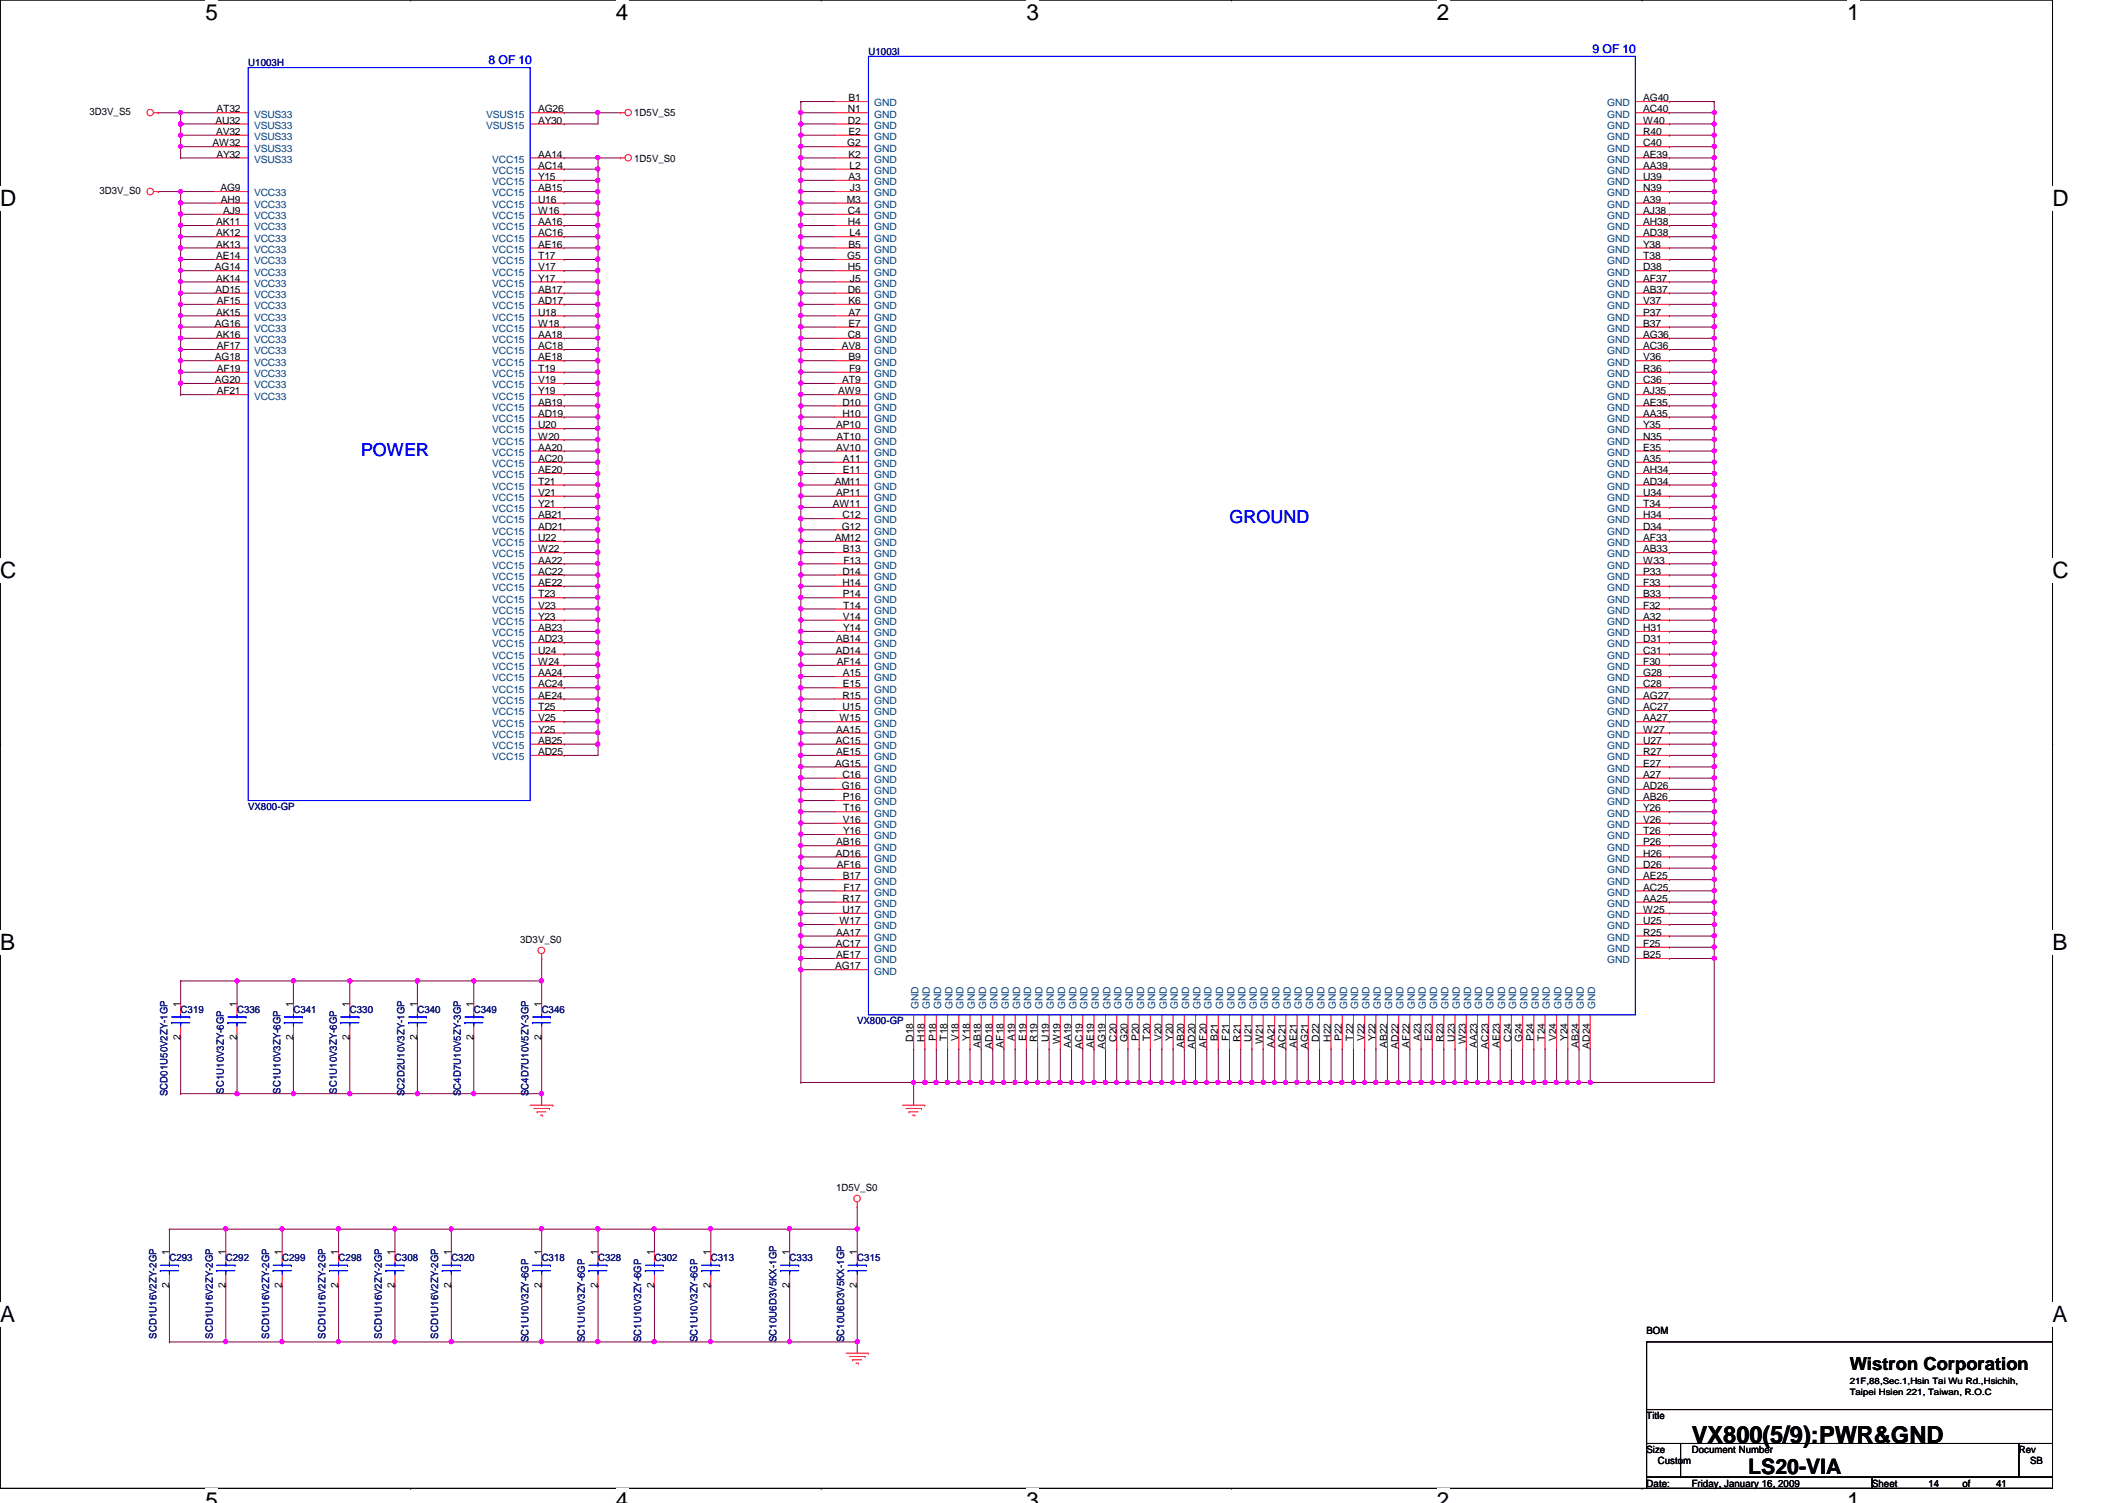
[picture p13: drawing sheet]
<svg xmlns="http://www.w3.org/2000/svg" width="297mm" height="210mm" viewBox="0 0 297 210" stroke-linecap="round" stroke-linejoin="round" font-family="sans-serif">
<defs><g id="words">
<text font-size="3.3" x="236.3" y="201.5">VX800(5/9):PWR&amp;GND</text>
<g font-size="3.1">
<text x="28.7" y="2.8">5</text>
<text x="86" y="2.8">4</text>
<text x="143.3" y="2.8">3</text>
<text x="200.7" y="2.8">2</text>
<text x="258" y="2.8">1</text>
<text x="0" y="28.7">D</text>
<text x="286.6" y="28.7">D</text>
<text x="0" y="80.7">C</text>
<text x="286.6" y="80.7">C</text>
<text x="0" y="132.7">B</text>
<text x="286.6" y="132.7">B</text>
<text x="0" y="184.6">A</text>
<text x="286.6" y="184.6">A</text>
<text x="28.7" y="210.7">5</text>
<text x="86" y="210.7">4</text>
<text x="143.3" y="210.7">3</text>
<text x="200.7" y="210.7">2</text>
<text x="258" y="210.7">1</text>
</g>
<text font-size="3" x="244.1" y="205.9">LS20-VIA</text>
<g font-size="2.5" fill="#00f">
<text x="50.4" y="63.7">POWER</text>
<text x="171.7" y="73.1">GROUND</text>
</g>
<text font-size="2.5" x="258.3" y="191.3">Wistron Corporation</text>
<g font-size="1.7" fill="#00f">
<text x="68.2" y="8.9">8 OF 10</text>
<text x="222.4" y="7.4">9 OF 10</text>
</g>
<g font-size="1.4" fill="#000080">
<text x="34.7" y="9.2">U1003H</text>
<text x="121.3" y="7.6">U1003I</text>
<text x="34.7" y="113.1">VX800-GP</text>
<text x="25.2" y="141.5">C319</text>
<text x="33.1" y="141.5">C336</text>
<text x="41" y="141.5">C341</text>
<text x="48.8" y="141.5">C330</text>
<text x="58.3" y="141.5">C340</text>
<text x="66.2" y="141.5">C349</text>
<text x="75.6" y="141.5">C346</text>
<text x="119.7" y="143">VX800-GP</text>
<text x="23.4" y="153.1" transform="rotate(-90 23.4 153.1)">SCD01U50V2ZY-1GP</text>
<text x="31.3" y="152.7" transform="rotate(-90 31.3 152.7)">SC1U10V3ZY-6GP</text>
<text x="39.2" y="152.7" transform="rotate(-90 39.2 152.7)">SC1U10V3ZY-6GP</text>
<text x="47" y="152.7" transform="rotate(-90 47 152.7)">SC1U10V3ZY-6GP</text>
<text x="56.5" y="153.1" transform="rotate(-90 56.5 153.1)">SC2D2U10V3ZY-1GP</text>
<text x="64.3" y="153.1" transform="rotate(-90 64.3 153.1)">SC4D7U10V5ZY-3GP</text>
<text x="73.8" y="153.1" transform="rotate(-90 73.8 153.1)">SC4D7U10V5ZY-3GP</text>
<text x="23.7" y="176.1">C293</text>
<text x="31.5" y="176.1">C292</text>
<text x="39.4" y="176.1">C299</text>
<text x="47.3" y="176.1">C298</text>
<text x="55.2" y="176.1">C308</text>
<text x="63" y="176.1">C320</text>
<text x="75.6" y="176.1">C318</text>
<text x="83.5" y="176.1">C328</text>
<text x="91.4" y="176.1">C302</text>
<text x="99.3" y="176.1">C313</text>
<text x="110.3" y="176.1">C333</text>
<text x="119.7" y="176.1">C315</text>
<text x="21.8" y="186.9" transform="rotate(-90 21.8 186.9)">SCD1U16V2ZY-2GP</text>
<text x="29.7" y="186.9" transform="rotate(-90 29.7 186.9)">SCD1U16V2ZY-2GP</text>
<text x="37.6" y="186.9" transform="rotate(-90 37.6 186.9)">SCD1U16V2ZY-2GP</text>
<text x="45.5" y="186.9" transform="rotate(-90 45.5 186.9)">SCD1U16V2ZY-2GP</text>
<text x="53.3" y="186.9" transform="rotate(-90 53.3 186.9)">SCD1U16V2ZY-2GP</text>
<text x="61.2" y="186.9" transform="rotate(-90 61.2 186.9)">SCD1U16V2ZY-2GP</text>
<text x="73.8" y="187.4" transform="rotate(-90 73.8 187.4)">SC1U10V3ZY-6GP</text>
<text x="81.7" y="187.4" transform="rotate(-90 81.7 187.4)">SC1U10V3ZY-6GP</text>
<text x="89.5" y="187.4" transform="rotate(-90 89.5 187.4)">SC1U10V3ZY-6GP</text>
<text x="97.4" y="187.4" transform="rotate(-90 97.4 187.4)">SC1U10V3ZY-6GP</text>
<text x="108.5" y="187.4" transform="rotate(-90 108.5 187.4)">SC10U6D3V5KX-1GP</text>
<text x="117.9" y="187.4" transform="rotate(-90 117.9 187.4)">SC10U6D3V5KX-1GP</text>
</g>
<g font-size="1.4">
<text x="12.5" y="16.1">3D3V_S5</text>
<text x="30.1" y="17.3">AU32</text>
<text x="30.2" y="15.7">AT32</text>
<text x="75.1" y="17.3">AY30</text>
<text x="75.1" y="15.7">AG26</text>
<text x="88.6" y="16.3">1D5V_S5</text>
<text x="118.4" y="15.7">N1</text>
<text x="118.4" y="17.3">D2</text>
<text x="118.5" y="14.1">B1</text>
<text x="229.5" y="17.3">W40</text>
<text x="229.5" y="15.7">AC40</text>
<text x="229.5" y="14.1">AG40</text>
<text x="29.7" y="20.4">AW32</text>
<text x="30.2" y="18.8">AV32</text>
<text x="30.2" y="22">AY32</text>
<text x="75.1" y="22">AA14</text>
<text x="75.1" y="23.6">AC14</text>
<text x="88.6" y="22.6">1D5V_S0</text>
<text x="118.3" y="20.4">G2</text>
<text x="118.5" y="18.8">E2</text>
<text x="118.5" y="22">K2</text>
<text x="118.7" y="23.6">L2</text>
<text x="229.5" y="23.6">AA39</text>
<text x="229.5" y="22">AE39</text>
<text x="229.5" y="20.4">C40</text>
<text x="229.5" y="18.8">R40</text>
<text x="13.9" y="27.1">3D3V_S0</text>
<text x="30.8" y="26.7">AG9</text>
<text x="30.9" y="28.3">AH9</text>
<text x="31.2" y="29.9">AJ9</text>
<text x="75.1" y="28.3">U16</text>
<text x="75.1" y="29.9">W16</text>
<text x="75.1" y="25.1">Y15</text>
<text x="75.1" y="26.7">AB15</text>
<text x="118.3" y="28.3">M3</text>
<text x="118.4" y="29.9">C4</text>
<text x="118.5" y="25.1">A3</text>
<text x="118.7" y="26.7">J3</text>
<text x="229.5" y="29.9">AJ38</text>
<text x="229.5" y="28.3">A39</text>
<text x="229.5" y="26.7">N39</text>
<text x="229.5" y="25.1">U39</text>
<text x="30.2" y="31.5">AK11</text>
<text x="30.2" y="33">AK12</text>
<text x="30.2" y="34.6">AK13</text>
<text x="75.1" y="31.5">AA16</text>
<text x="75.1" y="33">AC16</text>
<text x="75.1" y="34.6">AE16</text>
<text x="118.4" y="31.5">H4</text>
<text x="118.5" y="34.6">B5</text>
<text x="118.7" y="33">L4</text>
<text x="229.5" y="34.6">Y38</text>
<text x="229.5" y="33">AD38</text>
<text x="229.5" y="31.5">AH38</text>
<text x="30" y="37.8">AG14</text>
<text x="30.1" y="40.9">AD15</text>
<text x="30.2" y="36.2">AE14</text>
<text x="30.2" y="39.3">AK14</text>
<text x="75.1" y="36.2">T17</text>
<text x="75.1" y="37.8">V17</text>
<text x="75.1" y="39.3">Y17</text>
<text x="75.1" y="40.9">AB17</text>
<text x="118.3" y="36.2">G5</text>
<text x="118.4" y="37.8">H5</text>
<text x="118.4" y="40.9">D6</text>
<text x="118.7" y="39.3">J5</text>
<text x="229.5" y="40.9">AB37</text>
<text x="229.5" y="39.3">AF37</text>
<text x="229.5" y="37.8">D38</text>
<text x="229.5" y="36.2">T38</text>
<text x="30" y="45.6">AG16</text>
<text x="30.2" y="44.1">AK15</text>
<text x="30.2" y="47.2">AK16</text>
<text x="30.3" y="42.5">AF15</text>
<text x="75.1" y="42.5">AD17</text>
<text x="75.1" y="44.1">U18</text>
<text x="75.1" y="45.6">W18</text>
<text x="75.1" y="47.2">AA18</text>
<text x="118.4" y="47.2">C8</text>
<text x="118.5" y="42.5">K6</text>
<text x="118.5" y="44.1">A7</text>
<text x="118.5" y="45.6">E7</text>
<text x="229.5" y="47.2">AG36</text>
<text x="229.5" y="45.6">B37</text>
<text x="229.5" y="44.1">P37</text>
<text x="229.5" y="42.5">V37</text>
<text x="30" y="50.3">AG18</text>
<text x="30" y="53.5">AG20</text>
<text x="30.3" y="48.8">AF17</text>
<text x="30.3" y="51.9">AF19</text>
<text x="75.1" y="48.8">AC18</text>
<text x="75.1" y="50.3">AE18</text>
<text x="75.1" y="51.9">T19</text>
<text x="75.1" y="53.5">V19</text>
<text x="117.6" y="48.8">AV8</text>
<text x="117.6" y="53.5">AT9</text>
<text x="118.5" y="50.3">B9</text>
<text x="118.6" y="51.9">F9</text>
<text x="229.5" y="53.5">C36</text>
<text x="229.5" y="51.9">R36</text>
<text x="229.5" y="50.3">V36</text>
<text x="229.5" y="48.8">AC36</text>
<text x="30.3" y="55.1">AF21</text>
<text x="75.1" y="55.1">Y19</text>
<text x="75.1" y="56.6">AB19</text>
<text x="75.1" y="58.2">AD19</text>
<text x="75.1" y="59.8">U20</text>
<text x="116.8" y="59.8">AP10</text>
<text x="117" y="55.1">AW9</text>
<text x="117.6" y="56.6">D10</text>
<text x="117.6" y="58.2">H10</text>
<text x="229.5" y="59.8">Y35</text>
<text x="229.5" y="58.2">AA35</text>
<text x="229.5" y="56.6">AE35</text>
<text x="229.5" y="55.1">AJ35</text>
<text x="75.1" y="61.4">W20</text>
<text x="75.1" y="62.9">AA20</text>
<text x="75.1" y="64.5">AC20</text>
<text x="116.8" y="62.9">AV10</text>
<text x="116.8" y="61.4">AT10</text>
<text x="117.7" y="64.5">A11</text>
<text x="229.5" y="64.5">A35</text>
<text x="229.5" y="62.9">E35</text>
<text x="229.5" y="61.4">N35</text>
<text x="75.1" y="66.1">AE20</text>
<text x="75.1" y="67.7">T21</text>
<text x="75.1" y="69.3">V21</text>
<text x="75.1" y="70.8">Y21</text>
<text x="116.3" y="70.8">AW11</text>
<text x="116.6" y="67.7">AM11</text>
<text x="116.8" y="69.3">AP11</text>
<text x="117.7" y="66.1">E11</text>
<text x="229.5" y="70.8">T34</text>
<text x="229.5" y="69.3">U34</text>
<text x="229.5" y="67.7">AD34</text>
<text x="229.5" y="66.1">AH34</text>
<text x="75.1" y="72.4">AB21</text>
<text x="75.1" y="74">AD21</text>
<text x="75.1" y="75.6">U22</text>
<text x="75.1" y="77.1">W22</text>
<text x="116.6" y="75.6">AM12</text>
<text x="117.6" y="74">G12</text>
<text x="117.6" y="72.4">C12</text>
<text x="117.7" y="77.1">B13</text>
<text x="229.5" y="77.1">AB33</text>
<text x="229.5" y="75.6">AF33</text>
<text x="229.5" y="74">D34</text>
<text x="229.5" y="72.4">H34</text>
<text x="75.1" y="78.7">AA22</text>
<text x="75.1" y="80.3">AC22</text>
<text x="75.1" y="81.8">AE22</text>
<text x="75.1" y="83.4">T23</text>
<text x="117.6" y="80.3">D14</text>
<text x="117.6" y="81.8">H14</text>
<text x="117.7" y="83.4">P14</text>
<text x="117.8" y="78.7">F13</text>
<text x="229.5" y="83.4">B33</text>
<text x="229.5" y="81.8">F33</text>
<text x="229.5" y="80.3">P33</text>
<text x="229.5" y="78.7">W33</text>
<text x="75.1" y="85">V23</text>
<text x="75.1" y="86.6">Y23</text>
<text x="75.1" y="88.1">AB23</text>
<text x="75.1" y="89.7">AD23</text>
<text x="116.8" y="89.7">AB14</text>
<text x="117.7" y="86.6">V14</text>
<text x="117.8" y="85">T14</text>
<text x="117.8" y="88.1">Y14</text>
<text x="229.5" y="89.7">D31</text>
<text x="229.5" y="88.1">H31</text>
<text x="229.5" y="86.6">A32</text>
<text x="229.5" y="85">F32</text>
<text x="75.1" y="91.3">U24</text>
<text x="75.1" y="92.9">W24</text>
<text x="75.1" y="94.4">AA24</text>
<text x="116.7" y="91.3">AD14</text>
<text x="116.9" y="92.9">AF14</text>
<text x="117.7" y="94.4">A15</text>
<text x="229.5" y="94.4">G28</text>
<text x="229.5" y="92.9">F30</text>
<text x="229.5" y="91.3">C31</text>
<text x="75.1" y="96">AC24</text>
<text x="75.1" y="97.6">AE24</text>
<text x="75.1" y="99.2">T25</text>
<text x="75.1" y="100.8">V25</text>
<text x="117.2" y="100.8">W15</text>
<text x="117.6" y="97.6">R15</text>
<text x="117.6" y="99.2">U15</text>
<text x="117.7" y="96">E15</text>
<text x="229.5" y="100.8">AA27</text>
<text x="229.5" y="99.2">AC27</text>
<text x="229.5" y="96">C28</text>
<text x="229.5" y="97.6">AG27</text>
<text x="75.1" y="102.3">Y25</text>
<text x="75.1" y="103.9">AB25</text>
<text x="75.1" y="105.5">AD25</text>
<text x="116.6" y="107.1">AG15</text>
<text x="116.7" y="103.9">AC15</text>
<text x="116.8" y="102.3">AA15</text>
<text x="116.8" y="105.5">AE15</text>
<text x="229.5" y="107.1">E27</text>
<text x="229.5" y="105.5">R27</text>
<text x="229.5" y="103.9">U27</text>
<text x="229.5" y="102.3">W27</text>
<text x="117.6" y="110.2">G16</text>
<text x="117.6" y="108.6">C16</text>
<text x="117.7" y="111.8">P16</text>
<text x="117.8" y="113.3">T16</text>
<text x="229.5" y="110.2">AD26</text>
<text x="229.5" y="108.6">A27</text>
<text x="229.5" y="113.3">Y26</text>
<text x="229.5" y="111.8">AB26</text>
<text x="116.7" y="119.6">AD16</text>
<text x="116.8" y="118.1">AB16</text>
<text x="117.7" y="114.9">V16</text>
<text x="117.8" y="116.5">Y16</text>
<text x="229.5" y="119.6">H26</text>
<text x="229.5" y="118.1">P26</text>
<text x="229.5" y="116.5">T26</text>
<text x="229.5" y="114.9">V26</text>
<text x="116.9" y="121.2">AF16</text>
<text x="117.6" y="125.9">R17</text>
<text x="117.7" y="122.8">B17</text>
<text x="117.8" y="124.4">F17</text>
<text x="229.5" y="125.9">AA25</text>
<text x="229.5" y="124.4">AC25</text>
<text x="229.5" y="122.8">AE25</text>
<text x="229.5" y="121.2">D26</text>
<text x="72.6" y="131.7">3D3V_S0</text>
<text x="116.8" y="130.7">AA17</text>
<text x="117.2" y="129.1">W17</text>
<text x="117.6" y="127.5">U17</text>
<text x="229.5" y="130.7">R25</text>
<text x="229.5" y="129.1">U25</text>
<text x="229.5" y="127.5">W25</text>
<text x="116.6" y="135.4">AG17</text>
<text x="116.7" y="132.2">AC17</text>
<text x="116.8" y="133.8">AE17</text>
<text x="229.5" y="133.8">B25</text>
<text x="229.5" y="132.2">F25</text>
<text x="25.2" y="140.6" transform="rotate(-90 25.2 140.6)">1</text>
<text x="33.1" y="140.6" transform="rotate(-90 33.1 140.6)">1</text>
<text x="40.9" y="140.6" transform="rotate(-90 40.9 140.6)">1</text>
<text x="48.8" y="140.6" transform="rotate(-90 48.8 140.6)">1</text>
<text x="58.2" y="140.6" transform="rotate(-90 58.2 140.6)">1</text>
<text x="66.1" y="140.6" transform="rotate(-90 66.1 140.6)">1</text>
<text x="75.6" y="140.6" transform="rotate(-90 75.6 140.6)">1</text>
<text x="25.2" y="145.2" transform="rotate(-90 25.2 145.2)">2</text>
<text x="33.1" y="145.2" transform="rotate(-90 33.1 145.2)">2</text>
<text x="40.9" y="145.2" transform="rotate(-90 40.9 145.2)">2</text>
<text x="48.8" y="145.2" transform="rotate(-90 48.8 145.2)">2</text>
<text x="58.2" y="145.2" transform="rotate(-90 58.2 145.2)">2</text>
<text x="66.1" y="145.2" transform="rotate(-90 66.1 145.2)">2</text>
<text x="75.6" y="145.2" transform="rotate(-90 75.6 145.2)">2</text>
<text x="127.5" y="145.5" transform="rotate(-90 127.5 145.5)">D18</text>
<text x="129.1" y="145.5" transform="rotate(-90 129.1 145.5)">H18</text>
<text x="130.7" y="145.4" transform="rotate(-90 130.7 145.4)">P18</text>
<text x="132.3" y="145.3" transform="rotate(-90 132.3 145.3)">T18</text>
<text x="133.9" y="145.4" transform="rotate(-90 133.9 145.4)">V18</text>
<text x="135.4" y="145.4" transform="rotate(-90 135.4 145.4)">Y18</text>
<text x="137" y="146.4" transform="rotate(-90 137 146.4)">AB18</text>
<text x="138.6" y="146.5" transform="rotate(-90 138.6 146.5)">AD18</text>
<text x="140.2" y="146.3" transform="rotate(-90 140.2 146.3)">AF18</text>
<text x="141.7" y="145.4" transform="rotate(-90 141.7 145.4)">A19</text>
<text x="143.3" y="145.4" transform="rotate(-90 143.3 145.4)">E19</text>
<text x="144.9" y="145.5" transform="rotate(-90 144.9 145.5)">R19</text>
<text x="146.5" y="145.5" transform="rotate(-90 146.5 145.5)">U19</text>
<text x="148" y="145.8" transform="rotate(-90 148 145.8)">W19</text>
<text x="149.6" y="146.4" transform="rotate(-90 149.6 146.4)">AA19</text>
<text x="151.2" y="146.5" transform="rotate(-90 151.2 146.5)">AC19</text>
<text x="152.7" y="146.4" transform="rotate(-90 152.7 146.4)">AE19</text>
<text x="154.3" y="146.5" transform="rotate(-90 154.3 146.5)">AG19</text>
<text x="155.9" y="145.5" transform="rotate(-90 155.9 145.5)">C20</text>
<text x="157.5" y="145.5" transform="rotate(-90 157.5 145.5)">G20</text>
<text x="159" y="145.4" transform="rotate(-90 159 145.4)">P20</text>
<text x="160.6" y="145.3" transform="rotate(-90 160.6 145.3)">T20</text>
<text x="162.2" y="145.4" transform="rotate(-90 162.2 145.4)">V20</text>
<text x="163.8" y="145.4" transform="rotate(-90 163.8 145.4)">Y20</text>
<text x="165.4" y="146.4" transform="rotate(-90 165.4 146.4)">AB20</text>
<text x="166.9" y="146.5" transform="rotate(-90 166.9 146.5)">AD20</text>
<text x="168.5" y="146.3" transform="rotate(-90 168.5 146.3)">AF20</text>
<text x="170.1" y="145.4" transform="rotate(-90 170.1 145.4)">B21</text>
<text x="171.7" y="145.3" transform="rotate(-90 171.7 145.3)">F21</text>
<text x="173.2" y="145.5" transform="rotate(-90 173.2 145.5)">R21</text>
<text x="174.8" y="145.5" transform="rotate(-90 174.8 145.5)">U21</text>
<text x="176.4" y="145.8" transform="rotate(-90 176.4 145.8)">W21</text>
<text x="178" y="146.4" transform="rotate(-90 178 146.4)">AA21</text>
<text x="179.5" y="146.5" transform="rotate(-90 179.5 146.5)">AC21</text>
<text x="181.1" y="146.4" transform="rotate(-90 181.1 146.4)">AE21</text>
<text x="182.7" y="146.5" transform="rotate(-90 182.7 146.5)">AG21</text>
<text x="184.2" y="145.5" transform="rotate(-90 184.2 145.5)">D22</text>
<text x="185.8" y="145.5" transform="rotate(-90 185.8 145.5)">H22</text>
<text x="187.4" y="145.4" transform="rotate(-90 187.4 145.4)">P22</text>
<text x="189" y="145.3" transform="rotate(-90 189 145.3)">T22</text>
<text x="190.5" y="145.4" transform="rotate(-90 190.5 145.4)">V22</text>
<text x="192.1" y="145.4" transform="rotate(-90 192.1 145.4)">Y22</text>
<text x="193.7" y="146.4" transform="rotate(-90 193.7 146.4)">AB22</text>
<text x="195.3" y="146.5" transform="rotate(-90 195.3 146.5)">AD22</text>
<text x="196.8" y="146.3" transform="rotate(-90 196.8 146.3)">AF22</text>
<text x="198.4" y="145.4" transform="rotate(-90 198.4 145.4)">A23</text>
<text x="200" y="145.4" transform="rotate(-90 200 145.4)">E23</text>
<text x="201.6" y="145.5" transform="rotate(-90 201.6 145.5)">R23</text>
<text x="203.2" y="145.5" transform="rotate(-90 203.2 145.5)">U23</text>
<text x="204.7" y="145.8" transform="rotate(-90 204.7 145.8)">W23</text>
<text x="206.3" y="146.4" transform="rotate(-90 206.3 146.4)">AA23</text>
<text x="207.9" y="146.5" transform="rotate(-90 207.9 146.5)">AC23</text>
<text x="209.5" y="146.4" transform="rotate(-90 209.5 146.4)">AE23</text>
<text x="211" y="145.5" transform="rotate(-90 211 145.5)">C24</text>
<text x="212.6" y="145.5" transform="rotate(-90 212.6 145.5)">G24</text>
<text x="214.2" y="145.4" transform="rotate(-90 214.2 145.4)">P24</text>
<text x="215.7" y="145.3" transform="rotate(-90 215.7 145.3)">T24</text>
<text x="217.3" y="145.4" transform="rotate(-90 217.3 145.4)">V24</text>
<text x="218.9" y="145.4" transform="rotate(-90 218.9 145.4)">Y24</text>
<text x="220.5" y="146.4" transform="rotate(-90 220.5 146.4)">AB24</text>
<text x="222" y="146.5" transform="rotate(-90 222 146.5)">AD24</text>
<text x="116.8" y="166.4">1D5V_S0</text>
<text x="23.6" y="179.9" transform="rotate(-90 23.6 179.9)">2</text>
<text x="23.6" y="175.3" transform="rotate(-90 23.6 175.3)">1</text>
<text x="31.5" y="179.9" transform="rotate(-90 31.5 179.9)">2</text>
<text x="31.5" y="175.3" transform="rotate(-90 31.5 175.3)">1</text>
<text x="39.4" y="179.9" transform="rotate(-90 39.4 179.9)">2</text>
<text x="39.4" y="175.3" transform="rotate(-90 39.4 175.3)">1</text>
<text x="47.2" y="179.9" transform="rotate(-90 47.2 179.9)">2</text>
<text x="47.2" y="175.3" transform="rotate(-90 47.2 175.3)">1</text>
<text x="55.1" y="179.9" transform="rotate(-90 55.1 179.9)">2</text>
<text x="55.1" y="175.3" transform="rotate(-90 55.1 175.3)">1</text>
<text x="63" y="179.9" transform="rotate(-90 63 179.9)">2</text>
<text x="63" y="175.3" transform="rotate(-90 63 175.3)">1</text>
<text x="75.6" y="179.9" transform="rotate(-90 75.6 179.9)">2</text>
<text x="75.6" y="175.3" transform="rotate(-90 75.6 175.3)">1</text>
<text x="83.5" y="179.9" transform="rotate(-90 83.5 179.9)">2</text>
<text x="83.5" y="175.3" transform="rotate(-90 83.5 175.3)">1</text>
<text x="91.4" y="179.9" transform="rotate(-90 91.4 179.9)">2</text>
<text x="91.4" y="175.3" transform="rotate(-90 91.4 175.3)">1</text>
<text x="99.2" y="179.9" transform="rotate(-90 99.2 179.9)">2</text>
<text x="99.2" y="175.3" transform="rotate(-90 99.2 175.3)">1</text>
<text x="110.2" y="179.9" transform="rotate(-90 110.2 179.9)">2</text>
<text x="110.2" y="175.3" transform="rotate(-90 110.2 175.3)">1</text>
<text x="119.7" y="179.9" transform="rotate(-90 119.7 179.9)">2</text>
<text x="119.7" y="175.3" transform="rotate(-90 119.7 175.3)">1</text>
<text x="230" y="186.4">BOM</text>
<text x="230" y="198.2">Title</text>
<text x="230" y="202.9">Size</text>
<text x="236.3" y="202.9">Document Number</text>
<text x="281.9" y="202.9">Rev</text>
<text x="230" y="207.6">Date:</text>
<text x="231.5" y="204.5">Custom</text>
<text x="236.3" y="207.6">Friday, January 16, 2009</text>
<text x="261.4" y="207.6">Sheet</text>
<text x="269.3" y="207.6">14</text>
<text x="274.1" y="207.6">of</text>
<text x="278.8" y="207.6">41</text>
<text x="283.5" y="204.5">SB</text>
</g>
<g font-size="1.4" fill="#004080">
<text x="35.5" y="16.4">VSUS33</text>
<text x="35.5" y="18">VSUS33</text>
<text x="67.9" y="18">VSUS15</text>
<text x="67.9" y="16.4">VSUS15</text>
<text x="122.1" y="14.9">GND</text>
<text x="122.1" y="16.4">GND</text>
<text x="122.1" y="18">GND</text>
<text x="224.4" y="18">GND</text>
<text x="224.4" y="16.4">GND</text>
<text x="224.4" y="14.9">GND</text>
<text x="35.5" y="19.6">VSUS33</text>
<text x="35.5" y="21.2">VSUS33</text>
<text x="35.5" y="22.7">VSUS33</text>
<text x="68.7" y="22.7">VCC15</text>
<text x="122.1" y="19.6">GND</text>
<text x="122.1" y="21.2">GND</text>
<text x="122.1" y="22.7">GND</text>
<text x="224.4" y="22.7">GND</text>
<text x="224.4" y="21.2">GND</text>
<text x="224.4" y="19.6">GND</text>
<text x="35.5" y="27.4">VCC33</text>
<text x="35.5" y="29">VCC33</text>
<text x="68.7" y="29">VCC15</text>
<text x="68.7" y="25.9">VCC15</text>
<text x="68.7" y="27.4">VCC15</text>
<text x="68.7" y="24.3">VCC15</text>
<text x="122.1" y="24.3">GND</text>
<text x="122.1" y="25.9">GND</text>
<text x="122.1" y="27.4">GND</text>
<text x="122.1" y="29">GND</text>
<text x="224.4" y="29">GND</text>
<text x="224.4" y="27.4">GND</text>
<text x="224.4" y="25.9">GND</text>
<text x="224.4" y="24.3">GND</text>
<text x="35.5" y="32.2">VCC33</text>
<text x="35.5" y="33.7">VCC33</text>
<text x="35.5" y="35.3">VCC33</text>
<text x="35.5" y="30.6">VCC33</text>
<text x="68.7" y="30.6">VCC15</text>
<text x="68.7" y="32.2">VCC15</text>
<text x="68.7" y="33.7">VCC15</text>
<text x="68.7" y="35.3">VCC15</text>
<text x="122.1" y="30.6">GND</text>
<text x="122.1" y="32.2">GND</text>
<text x="122.1" y="33.7">GND</text>
<text x="122.1" y="35.3">GND</text>
<text x="224.4" y="35.3">GND</text>
<text x="224.4" y="33.7">GND</text>
<text x="224.4" y="32.2">GND</text>
<text x="224.4" y="30.6">GND</text>
<text x="35.5" y="36.9">VCC33</text>
<text x="35.5" y="38.5">VCC33</text>
<text x="35.5" y="40">VCC33</text>
<text x="35.5" y="41.6">VCC33</text>
<text x="68.7" y="36.9">VCC15</text>
<text x="68.7" y="38.5">VCC15</text>
<text x="68.7" y="40">VCC15</text>
<text x="68.7" y="41.6">VCC15</text>
<text x="122.1" y="36.9">GND</text>
<text x="122.1" y="38.5">GND</text>
<text x="122.1" y="40">GND</text>
<text x="122.1" y="41.6">GND</text>
<text x="224.4" y="41.6">GND</text>
<text x="224.4" y="40">GND</text>
<text x="224.4" y="38.5">GND</text>
<text x="224.4" y="36.9">GND</text>
<text x="35.5" y="43.2">VCC33</text>
<text x="35.5" y="44.8">VCC33</text>
<text x="35.5" y="46.4">VCC33</text>
<text x="35.5" y="47.9">VCC33</text>
<text x="68.7" y="43.2">VCC15</text>
<text x="68.7" y="44.8">VCC15</text>
<text x="68.7" y="46.4">VCC15</text>
<text x="68.7" y="47.9">VCC15</text>
<text x="122.1" y="43.2">GND</text>
<text x="122.1" y="44.8">GND</text>
<text x="122.1" y="46.4">GND</text>
<text x="122.1" y="47.9">GND</text>
<text x="224.4" y="47.9">GND</text>
<text x="224.4" y="46.4">GND</text>
<text x="224.4" y="44.8">GND</text>
<text x="224.4" y="43.2">GND</text>
<text x="35.5" y="49.5">VCC33</text>
<text x="35.5" y="51.1">VCC33</text>
<text x="35.5" y="52.7">VCC33</text>
<text x="68.7" y="49.5">VCC15</text>
<text x="68.7" y="51.1">VCC15</text>
<text x="68.7" y="52.7">VCC15</text>
<text x="122.1" y="49.5">GND</text>
<text x="122.1" y="51.1">GND</text>
<text x="122.1" y="52.7">GND</text>
<text x="224.4" y="52.7">GND</text>
<text x="224.4" y="51.1">GND</text>
<text x="224.4" y="49.5">GND</text>
<text x="35.5" y="54.2">VCC33</text>
<text x="35.5" y="55.8">VCC33</text>
<text x="68.7" y="54.2">VCC15</text>
<text x="68.7" y="55.8">VCC15</text>
<text x="68.7" y="57.4">VCC15</text>
<text x="68.7" y="58.9">VCC15</text>
<text x="122.1" y="54.2">GND</text>
<text x="122.1" y="55.8">GND</text>
<text x="122.1" y="57.4">GND</text>
<text x="122.1" y="58.9">GND</text>
<text x="224.4" y="58.9">GND</text>
<text x="224.4" y="57.4">GND</text>
<text x="224.4" y="55.8">GND</text>
<text x="224.4" y="54.2">GND</text>
<text x="68.7" y="60.5">VCC15</text>
<text x="68.7" y="62.1">VCC15</text>
<text x="68.7" y="63.7">VCC15</text>
<text x="68.7" y="65.2">VCC15</text>
<text x="122.1" y="60.5">GND</text>
<text x="122.1" y="62.1">GND</text>
<text x="122.1" y="63.7">GND</text>
<text x="122.1" y="65.2">GND</text>
<text x="224.4" y="65.2">GND</text>
<text x="224.4" y="63.7">GND</text>
<text x="224.4" y="62.1">GND</text>
<text x="224.4" y="60.5">GND</text>
<text x="68.7" y="66.8">VCC15</text>
<text x="68.7" y="68.4">VCC15</text>
<text x="68.7" y="70">VCC15</text>
<text x="68.7" y="71.5">VCC15</text>
<text x="122.1" y="66.8">GND</text>
<text x="122.1" y="68.4">GND</text>
<text x="122.1" y="70">GND</text>
<text x="122.1" y="71.5">GND</text>
<text x="224.4" y="71.5">GND</text>
<text x="224.4" y="70">GND</text>
<text x="224.4" y="68.4">GND</text>
<text x="224.4" y="66.8">GND</text>
<text x="68.7" y="73.1">VCC15</text>
<text x="68.7" y="74.7">VCC15</text>
<text x="68.7" y="76.3">VCC15</text>
<text x="68.7" y="77.9">VCC15</text>
<text x="122.1" y="73.1">GND</text>
<text x="122.1" y="74.7">GND</text>
<text x="122.1" y="76.3">GND</text>
<text x="122.1" y="77.9">GND</text>
<text x="224.4" y="77.9">GND</text>
<text x="224.4" y="76.3">GND</text>
<text x="224.4" y="74.7">GND</text>
<text x="224.4" y="73.1">GND</text>
<text x="68.7" y="79.4">VCC15</text>
<text x="68.7" y="81">VCC15</text>
<text x="68.7" y="82.5">VCC15</text>
<text x="122.1" y="79.4">GND</text>
<text x="122.1" y="81">GND</text>
<text x="122.1" y="82.5">GND</text>
<text x="224.4" y="82.5">GND</text>
<text x="224.4" y="81">GND</text>
<text x="224.4" y="79.4">GND</text>
<text x="68.7" y="84.2">VCC15</text>
<text x="68.7" y="85.7">VCC15</text>
<text x="68.7" y="87.3">VCC15</text>
<text x="68.7" y="88.9">VCC15</text>
<text x="122.1" y="84.2">GND</text>
<text x="122.1" y="85.7">GND</text>
<text x="122.1" y="87.3">GND</text>
<text x="122.1" y="88.9">GND</text>
<text x="224.4" y="88.9">GND</text>
<text x="224.4" y="87.3">GND</text>
<text x="224.4" y="85.7">GND</text>
<text x="224.4" y="84.2">GND</text>
<text x="68.7" y="90.4">VCC15</text>
<text x="68.7" y="92">VCC15</text>
<text x="68.7" y="93.6">VCC15</text>
<text x="68.7" y="95.2">VCC15</text>
<text x="122.1" y="90.4">GND</text>
<text x="122.1" y="92">GND</text>
<text x="122.1" y="93.6">GND</text>
<text x="122.1" y="95.2">GND</text>
<text x="224.4" y="95.2">GND</text>
<text x="224.4" y="93.6">GND</text>
<text x="224.4" y="92">GND</text>
<text x="224.4" y="90.4">GND</text>
<text x="68.7" y="96.7">VCC15</text>
<text x="68.7" y="98.3">VCC15</text>
<text x="68.7" y="99.9">VCC15</text>
<text x="68.7" y="101.5">VCC15</text>
<text x="122.1" y="96.7">GND</text>
<text x="122.1" y="98.3">GND</text>
<text x="122.1" y="99.9">GND</text>
<text x="122.1" y="101.5">GND</text>
<text x="224.4" y="101.5">GND</text>
<text x="224.4" y="99.9">GND</text>
<text x="224.4" y="96.7">GND</text>
<text x="224.4" y="98.3">GND</text>
<text x="68.7" y="103">VCC15</text>
<text x="68.7" y="104.6">VCC15</text>
<text x="68.7" y="106.2">VCC15</text>
<text x="122.1" y="103">GND</text>
<text x="122.1" y="104.6">GND</text>
<text x="122.1" y="106.2">GND</text>
<text x="122.1" y="107.8">GND</text>
<text x="224.4" y="107.8">GND</text>
<text x="224.4" y="106.2">GND</text>
<text x="224.4" y="104.6">GND</text>
<text x="224.4" y="103">GND</text>
<text x="122.1" y="109.3">GND</text>
<text x="122.1" y="110.9">GND</text>
<text x="122.1" y="112.5">GND</text>
<text x="224.4" y="110.9">GND</text>
<text x="224.4" y="109.3">GND</text>
<text x="224.4" y="112.5">GND</text>
<text x="122.1" y="114">GND</text>
<text x="122.1" y="115.7">GND</text>
<text x="122.1" y="117.2">GND</text>
<text x="122.1" y="118.8">GND</text>
<text x="224.4" y="118.8">GND</text>
<text x="224.4" y="117.2">GND</text>
<text x="224.4" y="115.7">GND</text>
<text x="224.4" y="114">GND</text>
<text x="122.1" y="120.4">GND</text>
<text x="122.1" y="121.9">GND</text>
<text x="122.1" y="123.5">GND</text>
<text x="122.1" y="125.1">GND</text>
<text x="224.4" y="125.1">GND</text>
<text x="224.4" y="123.5">GND</text>
<text x="224.4" y="121.9">GND</text>
<text x="224.4" y="120.4">GND</text>
<text x="122.1" y="126.7">GND</text>
<text x="122.1" y="128.2">GND</text>
<text x="122.1" y="129.8">GND</text>
<text x="122.1" y="131.4">GND</text>
<text x="224.4" y="131.4">GND</text>
<text x="224.4" y="129.8">GND</text>
<text x="224.4" y="128.2">GND</text>
<text x="224.4" y="126.7">GND</text>
<text x="122.1" y="133">GND</text>
<text x="122.1" y="134.5">GND</text>
<text x="122.1" y="136.1">GND</text>
<text x="224.4" y="134.5">GND</text>
<text x="224.4" y="133">GND</text>
<text x="128.3" y="140.9" transform="rotate(-90 128.3 140.9)">GND</text>
<text x="129.8" y="140.9" transform="rotate(-90 129.8 140.9)">GND</text>
<text x="131.4" y="140.9" transform="rotate(-90 131.4 140.9)">GND</text>
<text x="133" y="140.9" transform="rotate(-90 133 140.9)">GND</text>
<text x="134.6" y="140.9" transform="rotate(-90 134.6 140.9)">GND</text>
<text x="136.1" y="140.9" transform="rotate(-90 136.1 140.9)">GND</text>
<text x="137.7" y="140.9" transform="rotate(-90 137.7 140.9)">GND</text>
<text x="139.3" y="140.9" transform="rotate(-90 139.3 140.9)">GND</text>
<text x="140.9" y="140.9" transform="rotate(-90 140.9 140.9)">GND</text>
<text x="142.4" y="140.9" transform="rotate(-90 142.4 140.9)">GND</text>
<text x="144" y="140.9" transform="rotate(-90 144 140.9)">GND</text>
<text x="145.6" y="140.9" transform="rotate(-90 145.6 140.9)">GND</text>
<text x="147.2" y="140.9" transform="rotate(-90 147.2 140.9)">GND</text>
<text x="148.8" y="140.9" transform="rotate(-90 148.8 140.9)">GND</text>
<text x="150.3" y="140.9" transform="rotate(-90 150.3 140.9)">GND</text>
<text x="151.9" y="140.9" transform="rotate(-90 151.9 140.9)">GND</text>
<text x="153.5" y="140.9" transform="rotate(-90 153.5 140.9)">GND</text>
<text x="155.1" y="140.9" transform="rotate(-90 155.1 140.9)">GND</text>
<text x="156.6" y="140.9" transform="rotate(-90 156.6 140.9)">GND</text>
<text x="158.2" y="140.9" transform="rotate(-90 158.2 140.9)">GND</text>
<text x="159.8" y="140.9" transform="rotate(-90 159.8 140.9)">GND</text>
<text x="161.3" y="140.9" transform="rotate(-90 161.3 140.9)">GND</text>
<text x="162.9" y="140.9" transform="rotate(-90 162.9 140.9)">GND</text>
<text x="164.5" y="140.9" transform="rotate(-90 164.5 140.9)">GND</text>
<text x="166.1" y="140.9" transform="rotate(-90 166.1 140.9)">GND</text>
<text x="167.6" y="140.9" transform="rotate(-90 167.6 140.9)">GND</text>
<text x="169.2" y="140.9" transform="rotate(-90 169.2 140.9)">GND</text>
<text x="170.8" y="140.9" transform="rotate(-90 170.8 140.9)">GND</text>
<text x="172.4" y="140.9" transform="rotate(-90 172.4 140.9)">GND</text>
<text x="173.9" y="140.9" transform="rotate(-90 173.9 140.9)">GND</text>
<text x="175.5" y="140.9" transform="rotate(-90 175.5 140.9)">GND</text>
<text x="177.1" y="140.9" transform="rotate(-90 177.1 140.9)">GND</text>
<text x="178.7" y="140.9" transform="rotate(-90 178.7 140.9)">GND</text>
<text x="180.3" y="140.9" transform="rotate(-90 180.3 140.9)">GND</text>
<text x="181.8" y="140.9" transform="rotate(-90 181.8 140.9)">GND</text>
<text x="183.4" y="140.9" transform="rotate(-90 183.4 140.9)">GND</text>
<text x="185" y="140.9" transform="rotate(-90 185 140.9)">GND</text>
<text x="186.6" y="140.9" transform="rotate(-90 186.6 140.9)">GND</text>
<text x="188.1" y="140.9" transform="rotate(-90 188.1 140.9)">GND</text>
<text x="189.7" y="140.9" transform="rotate(-90 189.7 140.9)">GND</text>
<text x="191.3" y="140.9" transform="rotate(-90 191.3 140.9)">GND</text>
<text x="192.8" y="140.9" transform="rotate(-90 192.8 140.9)">GND</text>
<text x="194.4" y="140.9" transform="rotate(-90 194.4 140.9)">GND</text>
<text x="196" y="140.9" transform="rotate(-90 196 140.9)">GND</text>
<text x="197.6" y="140.9" transform="rotate(-90 197.6 140.9)">GND</text>
<text x="199.1" y="140.9" transform="rotate(-90 199.1 140.9)">GND</text>
<text x="200.7" y="140.9" transform="rotate(-90 200.7 140.9)">GND</text>
<text x="202.3" y="140.9" transform="rotate(-90 202.3 140.9)">GND</text>
<text x="203.9" y="140.9" transform="rotate(-90 203.9 140.9)">GND</text>
<text x="205.4" y="140.9" transform="rotate(-90 205.4 140.9)">GND</text>
<text x="207" y="140.9" transform="rotate(-90 207 140.9)">GND</text>
<text x="208.6" y="140.9" transform="rotate(-90 208.6 140.9)">GND</text>
<text x="210.2" y="140.9" transform="rotate(-90 210.2 140.9)">GND</text>
<text x="211.7" y="140.9" transform="rotate(-90 211.7 140.9)">GND</text>
<text x="213.3" y="140.9" transform="rotate(-90 213.3 140.9)">GND</text>
<text x="214.9" y="140.9" transform="rotate(-90 214.9 140.9)">GND</text>
<text x="216.4" y="140.9" transform="rotate(-90 216.4 140.9)">GND</text>
<text x="218.1" y="140.9" transform="rotate(-90 218.1 140.9)">GND</text>
<text x="219.6" y="140.9" transform="rotate(-90 219.6 140.9)">GND</text>
<text x="221.2" y="140.9" transform="rotate(-90 221.2 140.9)">GND</text>
<text x="222.8" y="140.9" transform="rotate(-90 222.8 140.9)">GND</text>
</g>
<g font-size="1.2">
<text x="258.3" y="193.3">21F,88,Sec.1,Hsin Tai Wu Rd.,Hsichih,</text>
<text x="258.3" y="194.9">Taipei Hsien 221, Taiwan, R.O.C</text>
</g>
</g></defs>
<path d="M0 0h286.6v207.9h-286.6z" fill="none" stroke="#000" stroke-width=".14"/>
<g fill="#fff">
<path d="M28.7 0h1.7v3.5h-1.7z"/>
<path d="M28.7 207.9h1.7v2h-1.7z"/>
</g>
<path d="M57.4 0h.1M57.4 207.9h.1" fill="none" stroke="#000" stroke-width=".14"/>
<g fill="#fff">
<path d="M86 0h1.8v3.5h-1.8z"/>
<path d="M86 207.9h1.8v2h-1.8z"/>
</g>
<path d="M114.7 0h.1M114.7 207.9h.1" fill="none" stroke="#000" stroke-width=".14"/>
<g fill="#fff">
<path d="M143.3 0h1.8v3.5h-1.8z"/>
<path d="M143.3 207.9h1.8v2h-1.8z"/>
</g>
<path d="M172 0h.1M172 207.9h.1" fill="none" stroke="#000" stroke-width=".14"/>
<g fill="#fff">
<path d="M200.7 0h1.7v3.5h-1.7z"/>
<path d="M200.7 207.9h1.7v2h-1.7z"/>
</g>
<path d="M229.3 0h.1M229.3 207.9h.1" fill="none" stroke="#000" stroke-width=".14"/>
<g fill="#fff">
<path d="M258 0h1.7v3.5h-1.7z"/>
<path d="M258 207.9h1.7v2h-1.7z"/>
<path d="M0 26h2.3v3.4h-2.3z"/>
<path d="M286.6 26h2.3v3.4h-2.3z"/>
<path d="M0 77.9h2.3v3.5h-2.3z"/>
<path d="M286.6 77.9h2.3v3.5h-2.3z"/>
</g>
<path d="M0 51.9h.1M286.6 51.9h.1" fill="none" stroke="#000" stroke-width=".14"/>
<g fill="#fff">
<path d="M0 129.9h2.1v3.4h-2.1z"/>
<path d="M286.6 129.9h2.1v3.4h-2.1z"/>
</g>
<path d="M0 103.9h.1M286.6 103.9h.1" fill="none" stroke="#000" stroke-width=".14"/>
<g fill="#fff">
<path d="M0 181.8h2.1v3.5h-2.1z"/>
<path d="M286.6 181.8h2.1v3.5h-2.1z"/>
</g>
<path d="M0 155.9h.1M286.6 155.9h.1" fill="none" stroke="#000" stroke-width=".14"/>
<path d="M39.4 171.7h.1M39.4 171.7v3.1" fill="none" stroke="#800040" stroke-width=".14"/>
<circle cx="39.4" cy="171.6" r=".29" fill="#f0f"/>
<circle cx="39.4" cy="171.6" r=".29" fill="none" stroke="#f0f" stroke-width=".14"/>
<path d="M39.4 171.7h.1M39.4 171.7h7.9M63 179.5h.1M63 179.5v7.9h-7.8M55.2 187.4h.1" fill="none" stroke="#800040" stroke-width=".14"/>
<circle cx="55.1" cy="187.4" r=".29" fill="#f0f"/>
<circle cx="55.1" cy="187.4" r=".29" fill="none" stroke="#f0f" stroke-width=".14"/>
<path d="M22.1 26.8h.1M22.1 26.8h3.1M25.2 26.8h.1M25.2 26.8v1.6M25.2 53.6h.1M25.2 53.6h4.8" fill="none" stroke="#800040" stroke-width=".14"/>
<circle cx="25.2" cy="28.3" r=".3" fill="#f0f"/>
<circle cx="25.2" cy="28.3" r=".3" fill="none" stroke="#f0f" stroke-width=".14"/>
<circle cx="25.2" cy="26.7" r=".3" fill="#f0f"/>
<circle cx="25.2" cy="26.7" r=".3" fill="none" stroke="#f0f" stroke-width=".14"/>
<path d="M25.2 26.8h.1M25.2 36.2h.1M25.2 33.1h.1M25.2 34.6h.1M25.2 26.8h4.8M25.2 36.2h4.8M25.2 33.1h4.8M25.2 34.6h4.8M25.2 44.1h.1M25.2 44.1v1.6" fill="none" stroke="#800040" stroke-width=".14"/>
<circle cx="25.2" cy="44.1" r=".3" fill="#f0f"/>
<circle cx="25.2" cy="44.1" r=".3" fill="none" stroke="#f0f" stroke-width=".14"/>
<path d="M25.2 37.8h.1M25.2 37.8v1.6" fill="none" stroke="#800040" stroke-width=".14"/>
<circle cx="25.2" cy="37.8" r=".3" fill="#f0f"/>
<circle cx="25.2" cy="37.8" r=".3" fill="none" stroke="#f0f" stroke-width=".14"/>
<path d="M25.2 31.5h.1M25.2 31.5v1.6M25.2 44.1h.1M25.2 44.1h4.8" fill="none" stroke="#800040" stroke-width=".14"/>
<circle cx="25.2" cy="31.5" r=".29" fill="#f0f"/>
<circle cx="25.2" cy="31.5" r=".29" fill="none" stroke="#f0f" stroke-width=".14"/>
<path d="M25.2 31.5h.1M25.2 34.6h.1M25.2 31.5h4.8M25.2 34.6v1.6" fill="none" stroke="#800040" stroke-width=".14"/>
<circle cx="25.2" cy="34.6" r=".3" fill="#f0f"/>
<circle cx="25.2" cy="34.6" r=".3" fill="none" stroke="#f0f" stroke-width=".14"/>
<path d="M25.2 37.8h.1M25.2 37.8h4.8M25.2 40.9h.1M25.2 50.4h.1M25.2 45.7h.1M25.2 40.9h4.8M25.2 50.4h4.8M25.2 45.7h4.8M25.2 40.9v1.6" fill="none" stroke="#800040" stroke-width=".14"/>
<circle cx="25.2" cy="40.9" r=".3" fill="#f0f"/>
<circle cx="25.2" cy="40.9" r=".3" fill="none" stroke="#f0f" stroke-width=".14"/>
<path d="M25.2 39.4h.1M25.2 39.4v1.5M25.2 48.8h.1M25.2 42.5h.1M25.2 52h.1M25.2 47.2h.1M25.2 48.8v1.6M25.2 42.5h4.8M25.2 52h4.8M25.2 47.2h4.8" fill="none" stroke="#800040" stroke-width=".14"/>
<circle cx="25.2" cy="39.3" r=".29" fill="#f0f"/>
<circle cx="25.2" cy="39.3" r=".29" fill="none" stroke="#f0f" stroke-width=".14"/>
<path d="M25.2 39.4h.1M25.2 28.4h.1M25.2 39.4h4.8M25.2 28.4h4.8M25.2 48.8h.1M25.2 48.8h4.8" fill="none" stroke="#800040" stroke-width=".14"/>
<circle cx="25.2" cy="48.8" r=".3" fill="#f0f"/>
<circle cx="25.2" cy="48.8" r=".3" fill="none" stroke="#f0f" stroke-width=".14"/>
<path d="M25.2 29.9h.1M25.2 36.2h.1M25.2 29.9h4.8M25.2 36.2v1.6M25.2 55.1h.1M25.2 55.1h4.8" fill="none" stroke="#800040" stroke-width=".14"/>
<circle cx="25.2" cy="36.2" r=".3" fill="#f0f"/>
<circle cx="25.2" cy="36.2" r=".3" fill="none" stroke="#f0f" stroke-width=".14"/>
<path d="M25.2 53.6h.1M25.2 53.6v1.5" fill="none" stroke="#800040" stroke-width=".14"/>
<circle cx="25.2" cy="53.5" r=".3" fill="#f0f"/>
<circle cx="25.2" cy="53.5" r=".3" fill="none" stroke="#f0f" stroke-width=".14"/>
<path d="M25.2 45.7h.1M25.2 45.7v1.5" fill="none" stroke="#800040" stroke-width=".14"/>
<circle cx="25.2" cy="45.6" r=".3" fill="#f0f"/>
<circle cx="25.2" cy="45.6" r=".3" fill="none" stroke="#f0f" stroke-width=".14"/>
<path d="M25.2 33.1h.1M25.2 33.1v1.5" fill="none" stroke="#800040" stroke-width=".14"/>
<circle cx="25.2" cy="33.1" r=".3" fill="#f0f"/>
<circle cx="25.2" cy="33.1" r=".3" fill="none" stroke="#f0f" stroke-width=".14"/>
<path d="M25.2 42.5h.1M25.2 42.5v1.6" fill="none" stroke="#800040" stroke-width=".14"/>
<circle cx="25.2" cy="42.5" r=".3" fill="#f0f"/>
<circle cx="25.2" cy="42.5" r=".3" fill="none" stroke="#f0f" stroke-width=".14"/>
<path d="M25.2 29.9h.1M25.2 29.9v1.6" fill="none" stroke="#800040" stroke-width=".14"/>
<circle cx="25.2" cy="29.9" r=".3" fill="#f0f"/>
<circle cx="25.2" cy="29.9" r=".3" fill="none" stroke="#f0f" stroke-width=".14"/>
<path d="M25.2 28.4h.1M25.2 28.4v1.5" fill="none" stroke="#800040" stroke-width=".14"/>
<circle cx="25.2" cy="28.3" r=".3" fill="#f0f"/>
<circle cx="25.2" cy="28.3" r=".3" fill="none" stroke="#f0f" stroke-width=".14"/>
<path d="M66.2 137h.1M66.2 137h9.4" fill="none" stroke="#800040" stroke-width=".14"/>
<circle cx="75.6" cy="137" r=".3" fill="#f0f"/>
<circle cx="75.6" cy="137" r=".3" fill="none" stroke="#f0f" stroke-width=".14"/>
<circle cx="66.2" cy="137" r=".3" fill="#f0f"/>
<circle cx="66.2" cy="137" r=".3" fill="none" stroke="#f0f" stroke-width=".14"/>
<path d="M25.2 137h.1M25.2 137v3.2M75.6 133.9h.1M75.6 133.9v3.1M47.3 171.7h.1M47.3 171.7h7.9M55.2 171.7h.1M55.2 171.7v3.1" fill="none" stroke="#800040" stroke-width=".14"/>
<circle cx="47.2" cy="171.6" r=".29" fill="#f0f"/>
<circle cx="47.2" cy="171.6" r=".29" fill="none" stroke="#f0f" stroke-width=".14"/>
<path d="M75.6 179.5h.1M75.6 179.5v7.9h-12.6M63 187.4h.1" fill="none" stroke="#800040" stroke-width=".14"/>
<circle cx="63" cy="187.4" r=".29" fill="#f0f"/>
<circle cx="63" cy="187.4" r=".29" fill="none" stroke="#f0f" stroke-width=".14"/>
<path d="M184.3 151.2h.1M184.3 151.2h1.6M211.1 151.2h.1M211.1 151.2h1.5" fill="none" stroke="#800040" stroke-width=".14"/>
<circle cx="184.3" cy="151.2" r=".3" fill="#f0f"/>
<circle cx="184.3" cy="151.2" r=".3" fill="none" stroke="#f0f" stroke-width=".14"/>
<path d="M83.5 15.7h.1M83.5 15.7h3.2" fill="none" stroke="#800040" stroke-width=".14"/>
<circle cx="83.5" cy="15.7" r=".29" fill="#f0f"/>
<circle cx="83.5" cy="15.7" r=".29" fill="none" stroke="#f0f" stroke-width=".14"/>
<path d="M239.4 63h.1M239.4 63v1.6" fill="none" stroke="#800040" stroke-width=".14"/>
<circle cx="239.4" cy="63" r=".29" fill="#f0f"/>
<circle cx="239.4" cy="63" r=".29" fill="none" stroke="#f0f" stroke-width=".14"/>
<path d="M146.5 151.2h.1M146.5 151.2h1.6" fill="none" stroke="#800040" stroke-width=".14"/>
<circle cx="146.5" cy="151.2" r=".3" fill="#f0f"/>
<circle cx="146.5" cy="151.2" r=".3" fill="none" stroke="#f0f" stroke-width=".14"/>
<path d="M239.4 111.8h.1M239.4 111.8v1.6M148.1 151.2h.1M148.1 151.2h1.5" fill="none" stroke="#800040" stroke-width=".14"/>
<circle cx="239.4" cy="111.8" r=".3" fill="#f0f"/>
<circle cx="239.4" cy="111.8" r=".3" fill="none" stroke="#f0f" stroke-width=".14"/>
<path d="M78.8 17.3h.1M83.5 15.7h.1M83.5 15.7v1.6h-4.7M239.4 132.3h.1M239.4 132.3v1.6" fill="none" stroke="#800040" stroke-width=".14"/>
<circle cx="239.4" cy="132.2" r=".3" fill="#f0f"/>
<circle cx="239.4" cy="132.2" r=".3" fill="none" stroke="#f0f" stroke-width=".14"/>
<path d="M111.8 37.8h.1M111.8 37.8v1.6" fill="none" stroke="#800040" stroke-width=".14"/>
<circle cx="111.8" cy="37.8" r=".3" fill="#f0f"/>
<circle cx="111.8" cy="37.8" r=".3" fill="none" stroke="#f0f" stroke-width=".14"/>
<path d="M132.3 151.2h.1M132.3 151.2h1.6" fill="none" stroke="#800040" stroke-width=".14"/>
<circle cx="132.3" cy="151.2" r=".3" fill="#f0f"/>
<circle cx="132.3" cy="151.2" r=".3" fill="none" stroke="#f0f" stroke-width=".14"/>
<path d="M239.4 124.4h.1M239.4 124.4v1.6" fill="none" stroke="#800040" stroke-width=".14"/>
<circle cx="239.4" cy="124.4" r=".3" fill="#f0f"/>
<circle cx="239.4" cy="124.4" r=".3" fill="none" stroke="#f0f" stroke-width=".14"/>
<path d="M111.8 96.1h.1M111.8 96.1v1.5" fill="none" stroke="#800040" stroke-width=".14"/>
<circle cx="111.8" cy="96" r=".3" fill="#f0f"/>
<circle cx="111.8" cy="96" r=".3" fill="none" stroke="#f0f" stroke-width=".14"/>
<path d="M111.8 29.9h.1M111.8 29.9v1.6" fill="none" stroke="#800040" stroke-width=".14"/>
<circle cx="111.8" cy="29.9" r=".3" fill="#f0f"/>
<circle cx="111.8" cy="29.9" r=".3" fill="none" stroke="#f0f" stroke-width=".14"/>
<path d="M111.8 133.9h.1M111.8 133.9v1.5" fill="none" stroke="#800040" stroke-width=".14"/>
<circle cx="111.8" cy="133.8" r=".29" fill="#f0f"/>
<circle cx="111.8" cy="133.8" r=".29" fill="none" stroke="#f0f" stroke-width=".14"/>
<path d="M209.5 151.2h.1M209.5 151.2h1.6" fill="none" stroke="#800040" stroke-width=".14"/>
<circle cx="209.5" cy="151.2" r=".3" fill="#f0f"/>
<circle cx="209.5" cy="151.2" r=".3" fill="none" stroke="#f0f" stroke-width=".14"/>
<path d="M138.6 151.2h.1M138.6 151.2h1.6" fill="none" stroke="#800040" stroke-width=".14"/>
<circle cx="138.6" cy="151.2" r=".3" fill="#f0f"/>
<circle cx="138.6" cy="151.2" r=".3" fill="none" stroke="#f0f" stroke-width=".14"/>
<path d="M239.4 14.2h.1M239.4 14.2v1.5M218.9 151.2h.1M218.9 151.2h1.6" fill="none" stroke="#800040" stroke-width=".14"/>
<circle cx="218.9" cy="151.2" r=".3" fill="#f0f"/>
<circle cx="218.9" cy="151.2" r=".3" fill="none" stroke="#f0f" stroke-width=".14"/>
<path d="M201.6 151.2h.1M201.6 151.2h1.6" fill="none" stroke="#800040" stroke-width=".14"/>
<circle cx="201.6" cy="151.2" r=".3" fill="#f0f"/>
<circle cx="201.6" cy="151.2" r=".3" fill="none" stroke="#f0f" stroke-width=".14"/>
<path d="M130.8 151.2h.1M130.8 151.2h1.5" fill="none" stroke="#800040" stroke-width=".14"/>
<circle cx="130.7" cy="151.2" r=".3" fill="#f0f"/>
<circle cx="130.7" cy="151.2" r=".3" fill="none" stroke="#f0f" stroke-width=".14"/>
<path d="M176.4 151.2h.1M176.4 151.2h1.6" fill="none" stroke="#800040" stroke-width=".14"/>
<circle cx="176.4" cy="151.2" r=".3" fill="#f0f"/>
<circle cx="176.4" cy="151.2" r=".3" fill="none" stroke="#f0f" stroke-width=".14"/>
<path d="M239.4 78.7h.1M239.4 78.7v1.6" fill="none" stroke="#800040" stroke-width=".14"/>
<circle cx="239.4" cy="78.7" r=".29" fill="#f0f"/>
<circle cx="239.4" cy="78.7" r=".29" fill="none" stroke="#f0f" stroke-width=".14"/>
<path d="M165.4 151.2h.1M165.4 151.2h1.6" fill="none" stroke="#800040" stroke-width=".14"/>
<circle cx="165.4" cy="151.2" r=".29" fill="#f0f"/>
<circle cx="165.4" cy="151.2" r=".29" fill="none" stroke="#f0f" stroke-width=".14"/>
<path d="M111.8 75.6h.1M111.8 75.6v1.6" fill="none" stroke="#800040" stroke-width=".14"/>
<circle cx="111.8" cy="75.6" r=".3" fill="#f0f"/>
<circle cx="111.8" cy="75.6" r=".3" fill="none" stroke="#f0f" stroke-width=".14"/>
<path d="M220.5 151.2h.1M220.5 151.2h1.6" fill="none" stroke="#800040" stroke-width=".14"/>
<circle cx="220.5" cy="151.2" r=".29" fill="#f0f"/>
<circle cx="220.5" cy="151.2" r=".29" fill="none" stroke="#f0f" stroke-width=".14"/>
<path d="M190.6 151.2h.1M190.6 151.2h1.5" fill="none" stroke="#800040" stroke-width=".14"/>
<circle cx="190.6" cy="151.2" r=".3" fill="#f0f"/>
<circle cx="190.6" cy="151.2" r=".3" fill="none" stroke="#f0f" stroke-width=".14"/>
<path d="M239.4 115h.1M239.4 115v1.5" fill="none" stroke="#800040" stroke-width=".14"/>
<circle cx="239.4" cy="114.9" r=".3" fill="#f0f"/>
<circle cx="239.4" cy="114.9" r=".3" fill="none" stroke="#f0f" stroke-width=".14"/>
<path d="M239.4 81.9h.1M239.4 81.9v1.6" fill="none" stroke="#800040" stroke-width=".14"/>
<circle cx="239.4" cy="81.9" r=".3" fill="#f0f"/>
<circle cx="239.4" cy="81.9" r=".3" fill="none" stroke="#f0f" stroke-width=".14"/>
<path d="M189 151.2h.1M189 151.2h1.6" fill="none" stroke="#800040" stroke-width=".14"/>
<circle cx="189" cy="151.2" r=".29" fill="#f0f"/>
<circle cx="189" cy="151.2" r=".29" fill="none" stroke="#f0f" stroke-width=".14"/>
<path d="M163.8 151.2h.1M163.8 151.2h1.6" fill="none" stroke="#800040" stroke-width=".14"/>
<circle cx="163.8" cy="151.2" r=".3" fill="#f0f"/>
<circle cx="163.8" cy="151.2" r=".3" fill="none" stroke="#f0f" stroke-width=".14"/>
<path d="M239.4 119.7h.1M239.4 119.7v1.5" fill="none" stroke="#800040" stroke-width=".14"/>
<circle cx="239.4" cy="119.7" r=".3" fill="#f0f"/>
<circle cx="239.4" cy="119.7" r=".3" fill="none" stroke="#f0f" stroke-width=".14"/>
<path d="M239.4 75.6h.1M239.4 75.6v1.6" fill="none" stroke="#800040" stroke-width=".14"/>
<circle cx="239.4" cy="75.6" r=".3" fill="#f0f"/>
<circle cx="239.4" cy="75.6" r=".3" fill="none" stroke="#f0f" stroke-width=".14"/>
<path d="M141.8 151.2h.1M141.8 151.2h1.5M151.2 151.2h.1M151.2 151.2h1.6" fill="none" stroke="#800040" stroke-width=".14"/>
<circle cx="151.2" cy="151.2" r=".3" fill="#f0f"/>
<circle cx="151.2" cy="151.2" r=".3" fill="none" stroke="#f0f" stroke-width=".14"/>
<path d="M111.8 97.6h.1M111.8 97.6v1.6" fill="none" stroke="#800040" stroke-width=".14"/>
<circle cx="111.8" cy="97.6" r=".3" fill="#f0f"/>
<circle cx="111.8" cy="97.6" r=".3" fill="none" stroke="#f0f" stroke-width=".14"/>
<path d="M111.8 33.1h.1M111.8 33.1v1.5" fill="none" stroke="#800040" stroke-width=".14"/>
<circle cx="111.8" cy="33.1" r=".3" fill="#f0f"/>
<circle cx="111.8" cy="33.1" r=".3" fill="none" stroke="#f0f" stroke-width=".14"/>
<path d="M25.2 137h.1M25.2 137h7.9M33.1 137h.1M33.1 137v3.2M55.2 171.7h.1M55.2 171.7h7.8M63 171.7h.1M63 171.7v3.1" fill="none" stroke="#800040" stroke-width=".14"/>
<circle cx="55.1" cy="171.6" r=".29" fill="#f0f"/>
<circle cx="55.1" cy="171.6" r=".29" fill="none" stroke="#f0f" stroke-width=".14"/>
<path d="M83.5 179.5h.1M83.5 179.5v7.9h-7.9M75.6 187.4h.1" fill="none" stroke="#800040" stroke-width=".14"/>
<circle cx="75.6" cy="187.4" r=".3" fill="#f0f"/>
<circle cx="75.6" cy="187.4" r=".3" fill="none" stroke="#f0f" stroke-width=".14"/>
<path d="M83.5 70.9h.1M83.5 70.9v1.5" fill="none" stroke="#800040" stroke-width=".14"/>
<circle cx="83.5" cy="70.8" r=".29" fill="#f0f"/>
<circle cx="83.5" cy="70.8" r=".29" fill="none" stroke="#f0f" stroke-width=".14"/>
<path d="M83.5 42.5h.1M83.5 42.5v1.6" fill="none" stroke="#800040" stroke-width=".14"/>
<circle cx="83.5" cy="42.5" r=".3" fill="#f0f"/>
<circle cx="83.5" cy="42.5" r=".3" fill="none" stroke="#f0f" stroke-width=".14"/>
<path d="M83.5 37.8h.1M83.5 37.8v1.6" fill="none" stroke="#800040" stroke-width=".14"/>
<circle cx="83.5" cy="37.8" r=".3" fill="#f0f"/>
<circle cx="83.5" cy="37.8" r=".3" fill="none" stroke="#f0f" stroke-width=".14"/>
<path d="M83.5 75.6h.1M83.5 75.6v1.6" fill="none" stroke="#800040" stroke-width=".14"/>
<circle cx="83.5" cy="75.6" r=".3" fill="#f0f"/>
<circle cx="83.5" cy="75.6" r=".3" fill="none" stroke="#f0f" stroke-width=".14"/>
<path d="M33.1 137h.1M33.1 137h7.9M41 137h.1M41 137v3.2" fill="none" stroke="#800040" stroke-width=".14"/>
<circle cx="33.1" cy="137" r=".3" fill="#f0f"/>
<circle cx="33.1" cy="137" r=".3" fill="none" stroke="#f0f" stroke-width=".14"/>
<path d="M25.2 52h.1M25.2 52v1.6" fill="none" stroke="#800040" stroke-width=".14"/>
<circle cx="25.2" cy="51.9" r=".3" fill="#f0f"/>
<circle cx="25.2" cy="51.9" r=".3" fill="none" stroke="#f0f" stroke-width=".14"/>
<path d="M78.8 15.7h.1M78.8 15.7h4.7M25.2 47.2h.1M25.2 47.2v1.6" fill="none" stroke="#800040" stroke-width=".14"/>
<circle cx="25.2" cy="47.2" r=".29" fill="#f0f"/>
<circle cx="25.2" cy="47.2" r=".29" fill="none" stroke="#f0f" stroke-width=".14"/>
<path d="M25.2 18.9h.1M25.2 18.9v1.6" fill="none" stroke="#800040" stroke-width=".14"/>
<circle cx="25.2" cy="18.9" r=".3" fill="#f0f"/>
<circle cx="25.2" cy="18.9" r=".3" fill="none" stroke="#f0f" stroke-width=".14"/>
<path d="M83.5 23.6h.1M83.5 23.6v1.6M83.5 55.1h.1M83.5 55.1v1.6" fill="none" stroke="#800040" stroke-width=".14"/>
<circle cx="83.5" cy="55.1" r=".29" fill="#f0f"/>
<circle cx="83.5" cy="55.1" r=".29" fill="none" stroke="#f0f" stroke-width=".14"/>
<path d="M78.8 22.1h.1M78.8 22.1h4.7M83.5 48.8h.1M83.5 48.8v1.6" fill="none" stroke="#800040" stroke-width=".14"/>
<circle cx="83.5" cy="48.8" r=".3" fill="#f0f"/>
<circle cx="83.5" cy="48.8" r=".3" fill="none" stroke="#f0f" stroke-width=".14"/>
<path d="M83.5 52h.1M83.5 52v1.6" fill="none" stroke="#800040" stroke-width=".14"/>
<circle cx="83.5" cy="51.9" r=".3" fill="#f0f"/>
<circle cx="83.5" cy="51.9" r=".3" fill="none" stroke="#f0f" stroke-width=".14"/>
<path d="M83.5 74h.1M83.5 74v1.6" fill="none" stroke="#800040" stroke-width=".14"/>
<circle cx="83.5" cy="74" r=".3" fill="#f0f"/>
<circle cx="83.5" cy="74" r=".3" fill="none" stroke="#f0f" stroke-width=".14"/>
<path d="M83.5 102.4h.1M83.5 102.4v1.5" fill="none" stroke="#800040" stroke-width=".14"/>
<circle cx="83.5" cy="102.3" r=".29" fill="#f0f"/>
<circle cx="83.5" cy="102.3" r=".29" fill="none" stroke="#f0f" stroke-width=".14"/>
<path d="M25.2 50.4h.1M25.2 50.4v1.6" fill="none" stroke="#800040" stroke-width=".14"/>
<circle cx="25.2" cy="50.4" r=".3" fill="#f0f"/>
<circle cx="25.2" cy="50.4" r=".3" fill="none" stroke="#f0f" stroke-width=".14"/>
<path d="M83.5 64.6h.1M83.5 64.6v1.5" fill="none" stroke="#800040" stroke-width=".14"/>
<circle cx="83.5" cy="64.6" r=".3" fill="#f0f"/>
<circle cx="83.5" cy="64.6" r=".3" fill="none" stroke="#f0f" stroke-width=".14"/>
<path d="M63 171.7h.1M63 171.7h12.6M75.6 171.7h.1M75.6 171.7v3.1" fill="none" stroke="#800040" stroke-width=".14"/>
<circle cx="63" cy="171.6" r=".29" fill="#f0f"/>
<circle cx="63" cy="171.6" r=".29" fill="none" stroke="#f0f" stroke-width=".14"/>
<path d="M83.5 22.1h.1M83.5 22.1h3.2M83.5 103.9h.1M83.5 103.9v1.6" fill="none" stroke="#800040" stroke-width=".14"/>
<circle cx="83.5" cy="103.9" r=".3" fill="#f0f"/>
<circle cx="83.5" cy="103.9" r=".3" fill="none" stroke="#f0f" stroke-width=".14"/>
<path d="M78.8 97.6h.1M78.8 97.6h4.7M83.5 99.2h.1M83.5 99.2v1.6M78.8 102.4h.1M78.8 102.4h4.7" fill="none" stroke="#800040" stroke-width=".14"/>
<circle cx="83.5" cy="99.2" r=".3" fill="#f0f"/>
<circle cx="83.5" cy="99.2" r=".3" fill="none" stroke="#f0f" stroke-width=".14"/>
<path d="M78.8 99.2h.1M78.8 96.1h.1M78.8 99.2h4.7M78.8 96.1h4.7M78.8 103.9h.1M78.8 103.9h4.7M83.5 100.8h.1M83.5 100.8v1.6" fill="none" stroke="#800040" stroke-width=".14"/>
<circle cx="83.5" cy="100.7" r=".3" fill="#f0f"/>
<circle cx="83.5" cy="100.7" r=".3" fill="none" stroke="#f0f" stroke-width=".14"/>
<path d="M83.5 97.6h.1M83.5 97.6v1.6M78.8 105.5h.1M78.8 100.8h.1M78.8 105.5h4.7M78.8 100.8h4.7M91.4 179.5h.1M91.4 179.5v7.9" fill="none" stroke="#800040" stroke-width=".14"/>
<circle cx="83.5" cy="97.6" r=".3" fill="#f0f"/>
<circle cx="83.5" cy="97.6" r=".3" fill="none" stroke="#f0f" stroke-width=".14"/>
<path d="M83.5 22.1h.1M83.5 22.1v1.5" fill="none" stroke="#800040" stroke-width=".14"/>
<circle cx="83.5" cy="23.6" r=".29" fill="#f0f"/>
<circle cx="83.5" cy="23.6" r=".29" fill="none" stroke="#f0f" stroke-width=".14"/>
<circle cx="83.5" cy="22" r=".3" fill="#f0f"/>
<circle cx="83.5" cy="22" r=".3" fill="none" stroke="#f0f" stroke-width=".14"/>
<path d="M78.8 92.9h.1M78.8 92.9h4.7M83.5 187.4h.1M83.5 187.4h7.9" fill="none" stroke="#800040" stroke-width=".14"/>
<circle cx="83.5" cy="187.4" r=".3" fill="#f0f"/>
<circle cx="83.5" cy="187.4" r=".3" fill="none" stroke="#f0f" stroke-width=".14"/>
<path d="M83.5 92.9h.1M83.5 92.9v1.6" fill="none" stroke="#800040" stroke-width=".14"/>
<circle cx="83.5" cy="92.9" r=".3" fill="#f0f"/>
<circle cx="83.5" cy="92.9" r=".3" fill="none" stroke="#f0f" stroke-width=".14"/>
<path d="M83.5 85h.1M83.5 85v1.6" fill="none" stroke="#800040" stroke-width=".14"/>
<circle cx="83.5" cy="85" r=".3" fill="#f0f"/>
<circle cx="83.5" cy="85" r=".3" fill="none" stroke="#f0f" stroke-width=".14"/>
<path d="M83.5 94.5h.1M83.5 94.5v1.6" fill="none" stroke="#800040" stroke-width=".14"/>
<circle cx="83.5" cy="94.5" r=".29" fill="#f0f"/>
<circle cx="83.5" cy="94.5" r=".29" fill="none" stroke="#f0f" stroke-width=".14"/>
<path d="M78.8 85h.1M78.8 85h4.7M83.5 88.2h.1M83.5 88.2v1.5" fill="none" stroke="#800040" stroke-width=".14"/>
<circle cx="83.5" cy="88.2" r=".3" fill="#f0f"/>
<circle cx="83.5" cy="88.2" r=".3" fill="none" stroke="#f0f" stroke-width=".14"/>
<path d="M78.8 88.2h.1M83.5 86.6h.1M83.5 86.6v1.6h-4.7" fill="none" stroke="#800040" stroke-width=".14"/>
<circle cx="83.5" cy="86.6" r=".29" fill="#f0f"/>
<circle cx="83.5" cy="86.6" r=".29" fill="none" stroke="#f0f" stroke-width=".14"/>
<path d="M78.8 94.5h.1M78.8 94.5h4.7M83.5 89.7h.1M83.5 89.7v1.7" fill="none" stroke="#800040" stroke-width=".14"/>
<circle cx="83.5" cy="89.7" r=".3" fill="#f0f"/>
<circle cx="83.5" cy="89.7" r=".3" fill="none" stroke="#f0f" stroke-width=".14"/>
<path d="M83.5 96.1h.1M83.5 96.1v1.5" fill="none" stroke="#800040" stroke-width=".14"/>
<circle cx="83.5" cy="96" r=".3" fill="#f0f"/>
<circle cx="83.5" cy="96" r=".3" fill="none" stroke="#f0f" stroke-width=".14"/>
<path d="M78.8 86.6h.1M78.8 89.7h.1M78.8 86.6h4.7M78.8 89.7h4.7M83.5 91.4h.1M83.5 91.4v1.5" fill="none" stroke="#800040" stroke-width=".14"/>
<circle cx="83.5" cy="91.3" r=".3" fill="#f0f"/>
<circle cx="83.5" cy="91.3" r=".3" fill="none" stroke="#f0f" stroke-width=".14"/>
<path d="M83.5 34.6h.1M83.5 34.6v1.6M78.8 83.5h.1M78.8 91.4h.1M78.8 83.5h4.7M78.8 91.4h4.7" fill="none" stroke="#800040" stroke-width=".14"/>
<circle cx="83.5" cy="34.6" r=".3" fill="#f0f"/>
<circle cx="83.5" cy="34.6" r=".3" fill="none" stroke="#f0f" stroke-width=".14"/>
<path d="M78.8 34.6h.1M78.8 34.6h4.7M83.5 80.3h.1M83.5 80.3v1.6" fill="none" stroke="#800040" stroke-width=".14"/>
<circle cx="83.5" cy="80.3" r=".3" fill="#f0f"/>
<circle cx="83.5" cy="80.3" r=".3" fill="none" stroke="#f0f" stroke-width=".14"/>
<path d="M83.5 33.1h.1M83.5 33.1v1.5M78.8 80.3h.1M78.8 80.3h4.7" fill="none" stroke="#800040" stroke-width=".14"/>
<circle cx="83.5" cy="33.1" r=".3" fill="#f0f"/>
<circle cx="83.5" cy="33.1" r=".3" fill="none" stroke="#f0f" stroke-width=".14"/>
<path d="M78.8 33.1h.1M78.8 33.1h4.7M83.5 81.9h.1M83.5 81.9v1.6" fill="none" stroke="#800040" stroke-width=".14"/>
<circle cx="83.5" cy="81.9" r=".3" fill="#f0f"/>
<circle cx="83.5" cy="81.9" r=".3" fill="none" stroke="#f0f" stroke-width=".14"/>
<path d="M83.5 31.5h.1M83.5 31.5v1.6M78.8 40.9h.1M78.8 40.9h4.7M78.8 81.9h.1M78.8 81.9h4.7" fill="none" stroke="#800040" stroke-width=".14"/>
<circle cx="83.5" cy="31.5" r=".29" fill="#f0f"/>
<circle cx="83.5" cy="31.5" r=".29" fill="none" stroke="#f0f" stroke-width=".14"/>
<path d="M78.8 31.5h.1M78.8 31.5h4.7M83.5 44.1h.1M83.5 44.1v1.6" fill="none" stroke="#800040" stroke-width=".14"/>
<circle cx="83.5" cy="44.1" r=".3" fill="#f0f"/>
<circle cx="83.5" cy="44.1" r=".3" fill="none" stroke="#f0f" stroke-width=".14"/>
<path d="M83.5 83.5h.1M83.5 83.5v1.5" fill="none" stroke="#800040" stroke-width=".14"/>
<circle cx="83.5" cy="83.4" r=".3" fill="#f0f"/>
<circle cx="83.5" cy="83.4" r=".3" fill="none" stroke="#f0f" stroke-width=".14"/>
<path d="M83.5 29.9h.1M83.5 29.9v1.6" fill="none" stroke="#800040" stroke-width=".14"/>
<circle cx="83.5" cy="29.9" r=".3" fill="#f0f"/>
<circle cx="83.5" cy="29.9" r=".3" fill="none" stroke="#f0f" stroke-width=".14"/>
<path d="M78.8 29.9h.1M78.8 29.9h4.7M83.5 39.4h.1M83.5 39.4v1.5M78.8 42.5h.1M78.8 42.5h4.7" fill="none" stroke="#800040" stroke-width=".14"/>
<circle cx="83.5" cy="39.3" r=".29" fill="#f0f"/>
<circle cx="83.5" cy="39.3" r=".29" fill="none" stroke="#f0f" stroke-width=".14"/>
<path d="M78.8 37.8h.1M78.8 37.8h4.7M78.8 72.4h.1M78.8 72.4h4.7M83.5 72.4h.1M83.5 72.4v1.6" fill="none" stroke="#800040" stroke-width=".14"/>
<circle cx="83.5" cy="72.4" r=".3" fill="#f0f"/>
<circle cx="83.5" cy="72.4" r=".3" fill="none" stroke="#f0f" stroke-width=".14"/>
<path d="M83.5 53.6h.1M83.5 53.6v1.5" fill="none" stroke="#800040" stroke-width=".14"/>
<circle cx="83.5" cy="53.5" r=".3" fill="#f0f"/>
<circle cx="83.5" cy="53.5" r=".3" fill="none" stroke="#f0f" stroke-width=".14"/>
<path d="M83.5 40.9h.1M83.5 40.9v1.6" fill="none" stroke="#800040" stroke-width=".14"/>
<circle cx="83.5" cy="40.9" r=".3" fill="#f0f"/>
<circle cx="83.5" cy="40.9" r=".3" fill="none" stroke="#f0f" stroke-width=".14"/>
<path d="M78.8 53.6h.1M78.8 53.6h4.7M78.8 66.1h.1M78.8 66.1h4.7M83.5 66.1h.1M83.5 66.1v1.6" fill="none" stroke="#800040" stroke-width=".14"/>
<circle cx="83.5" cy="66.1" r=".3" fill="#f0f"/>
<circle cx="83.5" cy="66.1" r=".3" fill="none" stroke="#f0f" stroke-width=".14"/>
<path d="M78.8 39.4h.1M78.8 39.4h4.7M83.5 59.9h.1M83.5 59.9v1.5" fill="none" stroke="#800040" stroke-width=".14"/>
<circle cx="83.5" cy="59.8" r=".3" fill="#f0f"/>
<circle cx="83.5" cy="59.8" r=".3" fill="none" stroke="#f0f" stroke-width=".14"/>
<path d="M83.5 36.2h.1M83.5 36.2v1.6M78.8 59.9h.1M78.8 59.9h4.7" fill="none" stroke="#800040" stroke-width=".14"/>
<circle cx="83.5" cy="36.2" r=".3" fill="#f0f"/>
<circle cx="83.5" cy="36.2" r=".3" fill="none" stroke="#f0f" stroke-width=".14"/>
<path d="M78.8 36.2h.1M78.8 36.2h4.7M78.8 77.2h.1M78.8 70.9h.1M78.8 75.6h.1M78.8 77.2h4.7M78.8 70.9h4.7M78.8 75.6h4.7M83.5 67.7h.1M83.5 67.7v1.6" fill="none" stroke="#800040" stroke-width=".14"/>
<circle cx="83.5" cy="67.7" r=".3" fill="#f0f"/>
<circle cx="83.5" cy="67.7" r=".3" fill="none" stroke="#f0f" stroke-width=".14"/>
<path d="M83.5 78.7h.1M83.5 78.7v1.6" fill="none" stroke="#800040" stroke-width=".14"/>
<circle cx="83.5" cy="78.7" r=".29" fill="#f0f"/>
<circle cx="83.5" cy="78.7" r=".29" fill="none" stroke="#f0f" stroke-width=".14"/>
<path d="M83.5 69.3h.1M83.5 69.3v1.6" fill="none" stroke="#800040" stroke-width=".14"/>
<circle cx="83.5" cy="69.3" r=".3" fill="#f0f"/>
<circle cx="83.5" cy="69.3" r=".3" fill="none" stroke="#f0f" stroke-width=".14"/>
<path d="M78.8 61.4h.1M78.8 69.3h.1M78.8 67.7h.1M78.8 78.7h.1M78.8 61.4h4.7M78.8 69.3h4.7M78.8 67.7h4.7M83.5 77.2h.1M83.5 77.2v1.5h-4.7" fill="none" stroke="#800040" stroke-width=".14"/>
<circle cx="83.5" cy="77.1" r=".3" fill="#f0f"/>
<circle cx="83.5" cy="77.1" r=".3" fill="none" stroke="#f0f" stroke-width=".14"/>
<path d="M83.5 63h.1M83.5 63v1.6" fill="none" stroke="#800040" stroke-width=".14"/>
<circle cx="83.5" cy="63" r=".29" fill="#f0f"/>
<circle cx="83.5" cy="63" r=".29" fill="none" stroke="#f0f" stroke-width=".14"/>
<path d="M78.8 44.1h.1M78.8 44.1h4.7M83.5 50.4h.1M83.5 47.2h.1M83.5 47.2v1.6M83.5 50.4v1.6M78.8 74h.1M78.8 63h.1M78.8 74h4.7M78.8 63h4.7" fill="none" stroke="#800040" stroke-width=".14"/>
<circle cx="83.5" cy="47.2" r=".29" fill="#f0f"/>
<circle cx="83.5" cy="47.2" r=".29" fill="none" stroke="#f0f" stroke-width=".14"/>
<path d="M78.8 48.8h.1M78.8 47.2h.1M78.8 48.8h4.7M78.8 47.2h4.7M83.5 58.3h.1M83.5 58.3v1.6M78.8 64.6h.1M78.8 64.6h4.7" fill="none" stroke="#800040" stroke-width=".14"/>
<circle cx="83.5" cy="58.2" r=".3" fill="#f0f"/>
<circle cx="83.5" cy="58.2" r=".3" fill="none" stroke="#f0f" stroke-width=".14"/>
<path d="M83.5 61.4h.1M83.5 61.4v1.6" fill="none" stroke="#800040" stroke-width=".14"/>
<circle cx="83.5" cy="61.4" r=".3" fill="#f0f"/>
<circle cx="83.5" cy="61.4" r=".3" fill="none" stroke="#f0f" stroke-width=".14"/>
<path d="M78.8 58.3h.1M78.8 55.1h.1M78.8 45.7h.1M78.8 55.1h4.7M78.8 45.7h4.7M83.5 56.7h.1M83.5 56.7v1.6h-4.7" fill="none" stroke="#800040" stroke-width=".14"/>
<circle cx="83.5" cy="56.7" r=".3" fill="#f0f"/>
<circle cx="83.5" cy="56.7" r=".3" fill="none" stroke="#f0f" stroke-width=".14"/>
<path d="M78.8 56.7h.1M78.8 52h.1M78.8 50.4h.1M78.8 56.7h4.7M78.8 52h4.7M78.8 50.4h4.7" fill="none" stroke="#800040" stroke-width=".14"/>
<circle cx="83.5" cy="50.4" r=".3" fill="#f0f"/>
<circle cx="83.5" cy="50.4" r=".3" fill="none" stroke="#f0f" stroke-width=".14"/>
<path d="M83.5 45.7h.1M83.5 45.7v1.5" fill="none" stroke="#800040" stroke-width=".14"/>
<circle cx="83.5" cy="45.6" r=".3" fill="#f0f"/>
<circle cx="83.5" cy="45.6" r=".3" fill="none" stroke="#f0f" stroke-width=".14"/>
<path d="M83.5 25.2h.1M83.5 25.2v1.6" fill="none" stroke="#800040" stroke-width=".14"/>
<circle cx="83.5" cy="25.2" r=".3" fill="#f0f"/>
<circle cx="83.5" cy="25.2" r=".3" fill="none" stroke="#f0f" stroke-width=".14"/>
<path d="M78.8 25.2h.1M78.8 25.2h4.7M83.5 28.4h.1M83.5 28.4v1.5" fill="none" stroke="#800040" stroke-width=".14"/>
<circle cx="83.5" cy="28.3" r=".3" fill="#f0f"/>
<circle cx="83.5" cy="28.3" r=".3" fill="none" stroke="#f0f" stroke-width=".14"/>
<path d="M78.8 23.6h.1M78.8 28.4h.1M78.8 23.6h4.7M83.5 26.8h.1M83.5 26.8v1.6h-4.7" fill="none" stroke="#800040" stroke-width=".14"/>
<circle cx="83.5" cy="26.7" r=".3" fill="#f0f"/>
<circle cx="83.5" cy="26.7" r=".3" fill="none" stroke="#f0f" stroke-width=".14"/>
<path d="M78.8 26.8h.1M78.8 26.8h4.7M41 137h.1M41 137h7.8M48.8 137h.1M48.8 137v3.2" fill="none" stroke="#800040" stroke-width=".14"/>
<circle cx="41" cy="137" r=".3" fill="#f0f"/>
<circle cx="41" cy="137" r=".3" fill="none" stroke="#f0f" stroke-width=".14"/>
<path d="M75.6 171.7h.1M75.6 171.7h7.9M83.5 171.7h.1M83.5 171.7v3.1" fill="none" stroke="#800040" stroke-width=".14"/>
<circle cx="75.6" cy="171.6" r=".3" fill="#f0f"/>
<circle cx="75.6" cy="171.6" r=".3" fill="none" stroke="#f0f" stroke-width=".14"/>
<path d="M99.3 179.5h.1M99.3 179.5v7.9h-7.9M91.4 187.4h.1" fill="none" stroke="#800040" stroke-width=".14"/>
<circle cx="91.4" cy="187.4" r=".3" fill="#f0f"/>
<circle cx="91.4" cy="187.4" r=".3" fill="none" stroke="#f0f" stroke-width=".14"/>
<path d="M48.8 137h.1M48.8 137h9.5M58.3 137h.1M58.3 137v3.2" fill="none" stroke="#800040" stroke-width=".14"/>
<circle cx="48.9" cy="137" r=".3" fill="#f0f"/>
<circle cx="48.9" cy="137" r=".3" fill="none" stroke="#f0f" stroke-width=".14"/>
<path d="M83.5 171.7h.1M83.5 171.7h7.9M91.4 171.7h.1M91.4 171.7v3.1" fill="none" stroke="#800040" stroke-width=".14"/>
<circle cx="83.5" cy="171.6" r=".3" fill="#f0f"/>
<circle cx="83.5" cy="171.6" r=".3" fill="none" stroke="#f0f" stroke-width=".14"/>
<path d="M110.3 179.5h.1M110.3 179.5v7.9M110.3 187.4h.1M110.3 187.4h9.4" fill="none" stroke="#800040" stroke-width=".14"/>
<circle cx="119.7" cy="187.4" r=".3" fill="#f0f"/>
<circle cx="119.7" cy="187.4" r=".3" fill="none" stroke="#f0f" stroke-width=".14"/>
<circle cx="110.2" cy="187.4" r=".29" fill="#f0f"/>
<circle cx="110.2" cy="187.4" r=".29" fill="none" stroke="#f0f" stroke-width=".14"/>
<path d="M111.8 130.7h.1M111.8 132.3h.1M111.8 130.7h4.8M111.8 132.3v1.6" fill="none" stroke="#800040" stroke-width=".14"/>
<circle cx="111.8" cy="132.2" r=".3" fill="#f0f"/>
<circle cx="111.8" cy="132.2" r=".3" fill="none" stroke="#f0f" stroke-width=".14"/>
<path d="M111.8 129.1h.1M111.8 129.1v1.6" fill="none" stroke="#800040" stroke-width=".14"/>
<circle cx="111.8" cy="129.1" r=".3" fill="#f0f"/>
<circle cx="111.8" cy="129.1" r=".3" fill="none" stroke="#f0f" stroke-width=".14"/>
<path d="M111.8 135.4h.1M111.8 132.3h.1M111.8 135.4h4.8M111.8 132.3h4.8M111.8 135.4v15.8M111.8 151.2h.1M111.8 151.2h15.8" fill="none" stroke="#800040" stroke-width=".14"/>
<circle cx="111.8" cy="135.4" r=".3" fill="#f0f"/>
<circle cx="111.8" cy="135.4" r=".3" fill="none" stroke="#f0f" stroke-width=".14"/>
<path d="M111.8 14.2h.1M111.8 14.2v1.5M111.8 14.2h4.8M111.8 133.9h.1M111.8 129.1h.1M111.8 130.7h.1M111.8 130.7v1.6M111.8 133.9h4.8M111.8 129.1h4.8" fill="none" stroke="#800040" stroke-width=".14"/>
<circle cx="111.8" cy="130.7" r=".3" fill="#f0f"/>
<circle cx="111.8" cy="130.7" r=".3" fill="none" stroke="#f0f" stroke-width=".14"/>
<path d="M111.8 118.1h.1M111.8 118.1v1.6" fill="none" stroke="#800040" stroke-width=".14"/>
<circle cx="111.8" cy="118.1" r=".29" fill="#f0f"/>
<circle cx="111.8" cy="118.1" r=".29" fill="none" stroke="#f0f" stroke-width=".14"/>
<path d="M111.8 119.7h.1M111.8 119.7v1.5" fill="none" stroke="#800040" stroke-width=".14"/>
<circle cx="111.8" cy="119.7" r=".3" fill="#f0f"/>
<circle cx="111.8" cy="119.7" r=".3" fill="none" stroke="#f0f" stroke-width=".14"/>
<path d="M111.8 126h.1M111.8 126v1.6" fill="none" stroke="#800040" stroke-width=".14"/>
<circle cx="111.8" cy="126" r=".29" fill="#f0f"/>
<circle cx="111.8" cy="126" r=".29" fill="none" stroke="#f0f" stroke-width=".14"/>
<path d="M111.8 119.7h.1M111.8 119.7h4.8M111.8 126h.1M111.8 121.2h.1M111.8 126h4.8M111.8 121.2v1.7" fill="none" stroke="#800040" stroke-width=".14"/>
<circle cx="111.8" cy="121.2" r=".3" fill="#f0f"/>
<circle cx="111.8" cy="121.2" r=".3" fill="none" stroke="#f0f" stroke-width=".14"/>
<path d="M111.8 127.6h.1M111.8 127.6h4.8M111.8 127.6v1.5" fill="none" stroke="#800040" stroke-width=".14"/>
<circle cx="111.8" cy="127.5" r=".3" fill="#f0f"/>
<circle cx="111.8" cy="127.5" r=".3" fill="none" stroke="#f0f" stroke-width=".14"/>
<path d="M111.8 121.2h.1M111.8 124.4h.1M111.8 121.2h4.8M111.8 124.4v1.6" fill="none" stroke="#800040" stroke-width=".14"/>
<circle cx="111.8" cy="124.4" r=".3" fill="#f0f"/>
<circle cx="111.8" cy="124.4" r=".3" fill="none" stroke="#f0f" stroke-width=".14"/>
<path d="M111.8 122.9h.1M111.8 122.9v1.5" fill="none" stroke="#800040" stroke-width=".14"/>
<circle cx="111.8" cy="122.8" r=".3" fill="#f0f"/>
<circle cx="111.8" cy="122.8" r=".3" fill="none" stroke="#f0f" stroke-width=".14"/>
<path d="M111.8 116.5h.1M111.8 116.5v1.6M111.8 124.4h.1M111.8 124.4h4.8" fill="none" stroke="#800040" stroke-width=".14"/>
<circle cx="111.8" cy="116.5" r=".3" fill="#f0f"/>
<circle cx="111.8" cy="116.5" r=".3" fill="none" stroke="#f0f" stroke-width=".14"/>
<path d="M111.8 15.7h.1M111.8 15.7v1.6M111.8 116.5h.1M111.8 118.1h.1M111.8 116.5h4.8M111.8 118.1h4.8M111.8 122.9h.1M111.8 122.9h4.8" fill="none" stroke="#800040" stroke-width=".14"/>
<circle cx="111.8" cy="15.7" r=".29" fill="#f0f"/>
<circle cx="111.8" cy="15.7" r=".29" fill="none" stroke="#f0f" stroke-width=".14"/>
<path d="M111.8 20.5h.1M111.8 20.5v1.6" fill="none" stroke="#800040" stroke-width=".14"/>
<circle cx="111.8" cy="20.4" r=".3" fill="#f0f"/>
<circle cx="111.8" cy="20.4" r=".3" fill="none" stroke="#f0f" stroke-width=".14"/>
<path d="M111.8 115h.1M111.8 115v1.5" fill="none" stroke="#800040" stroke-width=".14"/>
<circle cx="111.8" cy="114.9" r=".3" fill="#f0f"/>
<circle cx="111.8" cy="114.9" r=".3" fill="none" stroke="#f0f" stroke-width=".14"/>
<path d="M111.8 15.7h.1M111.8 15.7h4.8M111.8 20.5h.1M111.8 20.5h4.8M111.8 115h.1M111.8 111.8h.1M111.8 115h4.8M111.8 111.8v1.6" fill="none" stroke="#800040" stroke-width=".14"/>
<circle cx="111.8" cy="111.8" r=".3" fill="#f0f"/>
<circle cx="111.8" cy="111.8" r=".3" fill="none" stroke="#f0f" stroke-width=".14"/>
<path d="M111.8 18.9h.1M111.8 18.9v1.6" fill="none" stroke="#800040" stroke-width=".14"/>
<circle cx="111.8" cy="18.9" r=".3" fill="#f0f"/>
<circle cx="111.8" cy="18.9" r=".3" fill="none" stroke="#f0f" stroke-width=".14"/>
<path d="M111.8 18.9h.1M111.8 17.3h.1M111.8 18.9h4.8M111.8 17.3v1.6M111.8 111.8h.1M111.8 111.8h4.8" fill="none" stroke="#800040" stroke-width=".14"/>
<circle cx="111.8" cy="17.3" r=".3" fill="#f0f"/>
<circle cx="111.8" cy="17.3" r=".3" fill="none" stroke="#f0f" stroke-width=".14"/>
<path d="M111.8 22.1h.1M111.8 22.1v1.5" fill="none" stroke="#800040" stroke-width=".14"/>
<circle cx="111.8" cy="22" r=".3" fill="#f0f"/>
<circle cx="111.8" cy="22" r=".3" fill="none" stroke="#f0f" stroke-width=".14"/>
<path d="M111.8 17.3h.1M111.8 17.3h4.8M111.8 113.4h.1M111.8 113.4v1.6" fill="none" stroke="#800040" stroke-width=".14"/>
<circle cx="111.8" cy="113.4" r=".3" fill="#f0f"/>
<circle cx="111.8" cy="113.4" r=".3" fill="none" stroke="#f0f" stroke-width=".14"/>
<path d="M111.8 22.1h.1M111.8 34.6h.1M111.8 22.1h4.8M111.8 34.6v1.6M111.8 113.4h.1M111.8 113.4h4.8" fill="none" stroke="#800040" stroke-width=".14"/>
<circle cx="111.8" cy="34.6" r=".3" fill="#f0f"/>
<circle cx="111.8" cy="34.6" r=".3" fill="none" stroke="#f0f" stroke-width=".14"/>
<path d="M111.8 25.2h.1M111.8 25.2v1.6" fill="none" stroke="#800040" stroke-width=".14"/>
<circle cx="111.8" cy="25.2" r=".3" fill="#f0f"/>
<circle cx="111.8" cy="25.2" r=".3" fill="none" stroke="#f0f" stroke-width=".14"/>
<path d="M111.8 31.5h.1M111.8 29.9h.1M111.8 25.2h.1M111.8 34.6h.1M111.8 31.5v1.6M111.8 29.9h4.8M111.8 25.2h4.8M111.8 34.6h4.8M111.8 31.5h4.8" fill="none" stroke="#800040" stroke-width=".14"/>
<circle cx="111.8" cy="31.5" r=".29" fill="#f0f"/>
<circle cx="111.8" cy="31.5" r=".29" fill="none" stroke="#f0f" stroke-width=".14"/>
<path d="M111.8 33.1h.1M111.8 28.4h.1M111.8 33.1h4.8M111.8 28.4v1.5" fill="none" stroke="#800040" stroke-width=".14"/>
<circle cx="111.8" cy="28.3" r=".3" fill="#f0f"/>
<circle cx="111.8" cy="28.3" r=".3" fill="none" stroke="#f0f" stroke-width=".14"/>
<path d="M111.8 23.6h.1M111.8 23.6v1.6" fill="none" stroke="#800040" stroke-width=".14"/>
<circle cx="111.8" cy="23.6" r=".29" fill="#f0f"/>
<circle cx="111.8" cy="23.6" r=".29" fill="none" stroke="#f0f" stroke-width=".14"/>
<path d="M111.8 28.4h.1M111.8 23.6h.1M111.8 37.8h.1M111.8 26.8h.1M111.8 28.4h4.8M111.8 23.6h4.8M111.8 37.8h4.8M111.8 26.8v1.6" fill="none" stroke="#800040" stroke-width=".14"/>
<circle cx="111.8" cy="26.7" r=".3" fill="#f0f"/>
<circle cx="111.8" cy="26.7" r=".3" fill="none" stroke="#f0f" stroke-width=".14"/>
<path d="M111.8 26.8h.1M111.8 36.2h.1M111.8 26.8h4.8M111.8 36.2h4.8M111.8 47.2h.1M111.8 47.2v1.6" fill="none" stroke="#800040" stroke-width=".14"/>
<circle cx="111.8" cy="47.2" r=".29" fill="#f0f"/>
<circle cx="111.8" cy="47.2" r=".29" fill="none" stroke="#f0f" stroke-width=".14"/>
<path d="M111.8 40.9h.1M111.8 40.9v1.6" fill="none" stroke="#800040" stroke-width=".14"/>
<circle cx="111.8" cy="42.5" r=".3" fill="#f0f"/>
<circle cx="111.8" cy="42.5" r=".3" fill="none" stroke="#f0f" stroke-width=".14"/>
<circle cx="111.8" cy="40.9" r=".3" fill="#f0f"/>
<circle cx="111.8" cy="40.9" r=".3" fill="none" stroke="#f0f" stroke-width=".14"/>
<path d="M111.8 36.2h.1M111.8 36.2v1.6" fill="none" stroke="#800040" stroke-width=".14"/>
<circle cx="111.8" cy="36.2" r=".3" fill="#f0f"/>
<circle cx="111.8" cy="36.2" r=".3" fill="none" stroke="#f0f" stroke-width=".14"/>
<path d="M111.8 39.4h.1M111.8 39.4h4.8M111.8 47.2h.1M111.8 44.1h.1M111.8 47.2h4.8M111.8 44.1v1.6" fill="none" stroke="#800040" stroke-width=".14"/>
<circle cx="111.8" cy="44.1" r=".3" fill="#f0f"/>
<circle cx="111.8" cy="44.1" r=".3" fill="none" stroke="#f0f" stroke-width=".14"/>
<path d="M111.8 39.4h.1M111.8 39.4v1.5" fill="none" stroke="#800040" stroke-width=".14"/>
<circle cx="111.8" cy="39.3" r=".29" fill="#f0f"/>
<circle cx="111.8" cy="39.3" r=".29" fill="none" stroke="#f0f" stroke-width=".14"/>
<path d="M111.8 45.7h.1M111.8 44.1h.1M111.8 45.7h4.8M111.8 44.1h4.8M58.3 137h.1M58.3 137h7.9M66.2 137h.1M66.2 137v3.2" fill="none" stroke="#800040" stroke-width=".14"/>
<circle cx="58.3" cy="137" r=".3" fill="#f0f"/>
<circle cx="58.3" cy="137" r=".3" fill="none" stroke="#f0f" stroke-width=".14"/>
<path d="M111.8 40.9h.1M111.8 48.8h.1M111.8 42.5h.1M111.8 40.9h4.8M111.8 48.8h4.8M111.8 42.5v1.6" fill="none" stroke="#800040" stroke-width=".14"/>
<circle cx="111.8" cy="42.5" r=".3" fill="#f0f"/>
<circle cx="111.8" cy="42.5" r=".3" fill="none" stroke="#f0f" stroke-width=".14"/>
<path d="M111.8 42.5h.1M111.8 42.5h4.8M91.4 171.7h.1M91.4 171.7h7.9M99.3 171.7h.1M99.3 171.7v3.1" fill="none" stroke="#800040" stroke-width=".14"/>
<circle cx="91.4" cy="171.6" r=".3" fill="#f0f"/>
<circle cx="91.4" cy="171.6" r=".3" fill="none" stroke="#f0f" stroke-width=".14"/>
<path d="M111.8 45.7h.1M111.8 45.7v1.5" fill="none" stroke="#800040" stroke-width=".14"/>
<circle cx="111.8" cy="45.6" r=".3" fill="#f0f"/>
<circle cx="111.8" cy="45.6" r=".3" fill="none" stroke="#f0f" stroke-width=".14"/>
<path d="M111.8 59.9h.1M111.8 53.6h.1M111.8 50.4h.1M111.8 56.7h.1M111.8 55.1h.1M111.8 59.9h4.8M111.8 53.6h4.8M111.8 50.4h4.8M111.8 56.7h4.8M111.8 55.1v1.6" fill="none" stroke="#800040" stroke-width=".14"/>
<circle cx="111.8" cy="55.1" r=".29" fill="#f0f"/>
<circle cx="111.8" cy="55.1" r=".29" fill="none" stroke="#f0f" stroke-width=".14"/>
<path d="M111.8 52h.1M111.8 52v1.6" fill="none" stroke="#800040" stroke-width=".14"/>
<circle cx="111.8" cy="51.9" r=".3" fill="#f0f"/>
<circle cx="111.8" cy="51.9" r=".3" fill="none" stroke="#f0f" stroke-width=".14"/>
<path d="M111.8 52h.1M111.8 58.3h.1M111.8 52h4.8M111.8 58.3v1.6" fill="none" stroke="#800040" stroke-width=".14"/>
<circle cx="111.8" cy="58.2" r=".3" fill="#f0f"/>
<circle cx="111.8" cy="58.2" r=".3" fill="none" stroke="#f0f" stroke-width=".14"/>
<path d="M111.8 48.8h.1M111.8 48.8v1.6" fill="none" stroke="#800040" stroke-width=".14"/>
<circle cx="111.8" cy="48.8" r=".3" fill="#f0f"/>
<circle cx="111.8" cy="48.8" r=".3" fill="none" stroke="#f0f" stroke-width=".14"/>
<path d="M111.8 58.3h.1M111.8 55.1h.1M111.8 59.9h.1M111.8 58.3h4.8M111.8 55.1h4.8M111.8 59.9v1.5M111.8 61.4h.1M111.8 61.4h4.8" fill="none" stroke="#800040" stroke-width=".14"/>
<circle cx="111.8" cy="59.8" r=".3" fill="#f0f"/>
<circle cx="111.8" cy="59.8" r=".3" fill="none" stroke="#f0f" stroke-width=".14"/>
<path d="M111.8 53.6h.1M111.8 53.6v1.5" fill="none" stroke="#800040" stroke-width=".14"/>
<circle cx="111.8" cy="53.5" r=".3" fill="#f0f"/>
<circle cx="111.8" cy="53.5" r=".3" fill="none" stroke="#f0f" stroke-width=".14"/>
<path d="M111.8 50.4h.1M111.8 50.4v1.6" fill="none" stroke="#800040" stroke-width=".14"/>
<circle cx="111.8" cy="50.4" r=".3" fill="#f0f"/>
<circle cx="111.8" cy="50.4" r=".3" fill="none" stroke="#f0f" stroke-width=".14"/>
<path d="M111.8 56.7h.1M111.8 56.7v1.6" fill="none" stroke="#800040" stroke-width=".14"/>
<circle cx="111.8" cy="56.7" r=".3" fill="#f0f"/>
<circle cx="111.8" cy="56.7" r=".3" fill="none" stroke="#f0f" stroke-width=".14"/>
<path d="M111.8 77.2h.1M111.8 77.2h4.8" fill="none" stroke="#800040" stroke-width=".14"/>
<circle cx="111.8" cy="77.1" r=".3" fill="#f0f"/>
<circle cx="111.8" cy="77.1" r=".3" fill="none" stroke="#f0f" stroke-width=".14"/>
<path d="M111.8 64.6h.1M111.8 64.6h4.8M111.8 64.6v1.5" fill="none" stroke="#800040" stroke-width=".14"/>
<circle cx="111.8" cy="64.6" r=".3" fill="#f0f"/>
<circle cx="111.8" cy="64.6" r=".3" fill="none" stroke="#f0f" stroke-width=".14"/>
<path d="M111.8 63h.1M111.8 63v1.6" fill="none" stroke="#800040" stroke-width=".14"/>
<circle cx="111.8" cy="63" r=".29" fill="#f0f"/>
<circle cx="111.8" cy="63" r=".29" fill="none" stroke="#f0f" stroke-width=".14"/>
<path d="M111.8 66.1h.1M111.8 74h.1M111.8 75.6h.1M111.8 63h.1M111.8 72.4h.1M111.8 67.7h.1M111.8 66.1h4.8M111.8 74h4.8M111.8 75.6h4.8M111.8 63h4.8M111.8 72.4h4.8M111.8 67.7v1.6" fill="none" stroke="#800040" stroke-width=".14"/>
<circle cx="111.8" cy="67.7" r=".3" fill="#f0f"/>
<circle cx="111.8" cy="67.7" r=".3" fill="none" stroke="#f0f" stroke-width=".14"/>
<path d="M111.8 61.4h.1M111.8 61.4v1.6" fill="none" stroke="#800040" stroke-width=".14"/>
<circle cx="111.8" cy="61.4" r=".3" fill="#f0f"/>
<circle cx="111.8" cy="61.4" r=".3" fill="none" stroke="#f0f" stroke-width=".14"/>
<path d="M111.8 74h.1M111.8 74v1.6" fill="none" stroke="#800040" stroke-width=".14"/>
<circle cx="111.8" cy="74" r=".3" fill="#f0f"/>
<circle cx="111.8" cy="74" r=".3" fill="none" stroke="#f0f" stroke-width=".14"/>
<path d="M111.8 70.9h.1M111.8 67.7h.1M111.8 69.3h.1M111.8 70.9h4.8M111.8 67.7h4.8M111.8 69.3v1.6" fill="none" stroke="#800040" stroke-width=".14"/>
<circle cx="111.8" cy="69.3" r=".3" fill="#f0f"/>
<circle cx="111.8" cy="69.3" r=".3" fill="none" stroke="#f0f" stroke-width=".14"/>
<path d="M111.8 69.3h.1M111.8 69.3h4.8M111.8 83.5h.1M111.8 83.5v1.5" fill="none" stroke="#800040" stroke-width=".14"/>
<circle cx="111.8" cy="83.4" r=".3" fill="#f0f"/>
<circle cx="111.8" cy="83.4" r=".3" fill="none" stroke="#f0f" stroke-width=".14"/>
<path d="M111.8 77.2h.1M111.8 77.2v1.5M111.8 83.5h.1M111.8 81.9h.1M111.8 88.2h.1M111.8 83.5h4.8M111.8 81.9h4.8M111.8 88.2v1.5" fill="none" stroke="#800040" stroke-width=".14"/>
<circle cx="111.8" cy="88.2" r=".3" fill="#f0f"/>
<circle cx="111.8" cy="88.2" r=".3" fill="none" stroke="#f0f" stroke-width=".14"/>
<path d="M111.8 80.3h.1M111.8 80.3v1.6" fill="none" stroke="#800040" stroke-width=".14"/>
<circle cx="111.8" cy="80.3" r=".3" fill="#f0f"/>
<circle cx="111.8" cy="80.3" r=".3" fill="none" stroke="#f0f" stroke-width=".14"/>
<path d="M111.8 88.2h.1M111.8 80.3h.1M111.8 86.6h.1M111.8 88.2h4.8M111.8 80.3h4.8M111.8 86.6v1.6" fill="none" stroke="#800040" stroke-width=".14"/>
<circle cx="111.8" cy="86.6" r=".29" fill="#f0f"/>
<circle cx="111.8" cy="86.6" r=".29" fill="none" stroke="#f0f" stroke-width=".14"/>
<path d="M111.8 85h.1M111.8 85v1.6" fill="none" stroke="#800040" stroke-width=".14"/>
<circle cx="111.8" cy="85" r=".3" fill="#f0f"/>
<circle cx="111.8" cy="85" r=".3" fill="none" stroke="#f0f" stroke-width=".14"/>
<path d="M111.8 78.7h.1M111.8 78.7h4.8M111.8 86.6h.1M111.8 85h.1M111.8 97.6h.1M111.8 81.9h.1M111.8 86.6h4.8M111.8 85h4.8M111.8 97.6h4.8M111.8 81.9v1.6" fill="none" stroke="#800040" stroke-width=".14"/>
<circle cx="111.8" cy="81.9" r=".3" fill="#f0f"/>
<circle cx="111.8" cy="81.9" r=".3" fill="none" stroke="#f0f" stroke-width=".14"/>
<path d="M111.8 94.5h.1M111.8 96.1h.1M111.8 92.9h.1M111.8 94.5h4.8M111.8 96.1h4.8M111.8 92.9v1.6" fill="none" stroke="#800040" stroke-width=".14"/>
<circle cx="111.8" cy="92.9" r=".3" fill="#f0f"/>
<circle cx="111.8" cy="92.9" r=".3" fill="none" stroke="#f0f" stroke-width=".14"/>
<path d="M111.8 105.5h.1M111.8 105.5v1.6" fill="none" stroke="#800040" stroke-width=".14"/>
<circle cx="111.8" cy="105.5" r=".3" fill="#f0f"/>
<circle cx="111.8" cy="105.5" r=".3" fill="none" stroke="#f0f" stroke-width=".14"/>
<path d="M111.8 94.5h.1M111.8 94.5v1.6" fill="none" stroke="#800040" stroke-width=".14"/>
<circle cx="111.8" cy="94.5" r=".29" fill="#f0f"/>
<circle cx="111.8" cy="94.5" r=".29" fill="none" stroke="#f0f" stroke-width=".14"/>
<path d="M111.8 91.4h.1M111.8 91.4v1.5" fill="none" stroke="#800040" stroke-width=".14"/>
<circle cx="111.8" cy="91.3" r=".3" fill="#f0f"/>
<circle cx="111.8" cy="91.3" r=".3" fill="none" stroke="#f0f" stroke-width=".14"/>
<path d="M31.5 179.5h.1M31.5 179.5v7.9M31.5 187.4h.1M31.5 187.4h7.9" fill="none" stroke="#800040" stroke-width=".14"/>
<circle cx="31.5" cy="187.4" r=".29" fill="#f0f"/>
<circle cx="31.5" cy="187.4" r=".29" fill="none" stroke="#f0f" stroke-width=".14"/>
<path d="M111.8 92.9h.1M111.8 91.4h.1M111.8 89.7h.1M111.8 92.9h4.8M111.8 91.4h4.8M111.8 89.7v1.7M111.8 105.5h.1M111.8 105.5h4.8" fill="none" stroke="#800040" stroke-width=".14"/>
<circle cx="111.8" cy="89.7" r=".3" fill="#f0f"/>
<circle cx="111.8" cy="89.7" r=".3" fill="none" stroke="#f0f" stroke-width=".14"/>
<path d="M111.8 89.7h.1M111.8 99.2h.1M111.8 89.7h4.8M111.8 99.2h4.8M111.8 100.8h.1M111.8 102.4h.1M111.8 110.2h.1M111.8 100.8h4.8M111.8 102.4h4.8M111.8 110.2h4.8M111.8 110.2v1.6" fill="none" stroke="#800040" stroke-width=".14"/>
<circle cx="111.8" cy="110.2" r=".29" fill="#f0f"/>
<circle cx="111.8" cy="110.2" r=".29" fill="none" stroke="#f0f" stroke-width=".14"/>
<path d="M111.8 108.7h.1M111.8 107.1h.1M111.8 108.7h4.8M111.8 107.1v1.6" fill="none" stroke="#800040" stroke-width=".14"/>
<circle cx="111.8" cy="107.1" r=".3" fill="#f0f"/>
<circle cx="111.8" cy="107.1" r=".3" fill="none" stroke="#f0f" stroke-width=".14"/>
<path d="M111.8 107.1h.1M111.8 102.4h.1M111.8 107.1h4.8M111.8 102.4v1.5" fill="none" stroke="#800040" stroke-width=".14"/>
<circle cx="111.8" cy="102.3" r=".29" fill="#f0f"/>
<circle cx="111.8" cy="102.3" r=".29" fill="none" stroke="#f0f" stroke-width=".14"/>
<path d="M111.8 103.9h.1M111.8 108.7h.1M111.8 103.9h4.8M111.8 108.7v1.5" fill="none" stroke="#800040" stroke-width=".14"/>
<circle cx="111.8" cy="108.6" r=".3" fill="#f0f"/>
<circle cx="111.8" cy="108.6" r=".3" fill="none" stroke="#f0f" stroke-width=".14"/>
<path d="M111.8 103.9h.1M111.8 103.9v1.6" fill="none" stroke="#800040" stroke-width=".14"/>
<circle cx="111.8" cy="103.9" r=".3" fill="#f0f"/>
<circle cx="111.8" cy="103.9" r=".3" fill="none" stroke="#f0f" stroke-width=".14"/>
<path d="M111.8 66.1h.1M111.8 66.1v1.6" fill="none" stroke="#800040" stroke-width=".14"/>
<circle cx="111.8" cy="66.1" r=".3" fill="#f0f"/>
<circle cx="111.8" cy="66.1" r=".3" fill="none" stroke="#f0f" stroke-width=".14"/>
<path d="M111.8 100.8h.1M111.8 100.8v1.6" fill="none" stroke="#800040" stroke-width=".14"/>
<circle cx="111.8" cy="100.7" r=".3" fill="#f0f"/>
<circle cx="111.8" cy="100.7" r=".3" fill="none" stroke="#f0f" stroke-width=".14"/>
<path d="M111.8 99.2h.1M111.8 99.2v1.6" fill="none" stroke="#800040" stroke-width=".14"/>
<circle cx="111.8" cy="99.2" r=".3" fill="#f0f"/>
<circle cx="111.8" cy="99.2" r=".3" fill="none" stroke="#f0f" stroke-width=".14"/>
<path d="M111.8 78.7h.1M111.8 78.7v1.6" fill="none" stroke="#800040" stroke-width=".14"/>
<circle cx="111.8" cy="78.7" r=".29" fill="#f0f"/>
<circle cx="111.8" cy="78.7" r=".29" fill="none" stroke="#f0f" stroke-width=".14"/>
<path d="M111.8 72.4h.1M111.8 72.4v1.6" fill="none" stroke="#800040" stroke-width=".14"/>
<circle cx="111.8" cy="72.4" r=".3" fill="#f0f"/>
<circle cx="111.8" cy="72.4" r=".3" fill="none" stroke="#f0f" stroke-width=".14"/>
<path d="M111.8 70.9h.1M111.8 70.9v1.5" fill="none" stroke="#800040" stroke-width=".14"/>
<circle cx="111.8" cy="70.8" r=".29" fill="#f0f"/>
<circle cx="111.8" cy="70.8" r=".29" fill="none" stroke="#f0f" stroke-width=".14"/>
<path d="M99.3 171.7h.1M99.3 171.7h11M110.3 171.7h.1M110.3 171.7v3.1" fill="none" stroke="#800040" stroke-width=".14"/>
<circle cx="99.2" cy="171.6" r=".3" fill="#f0f"/>
<circle cx="99.2" cy="171.6" r=".3" fill="none" stroke="#f0f" stroke-width=".14"/>
<path d="M233.1 132.3h.1M233.1 132.3h6.3M239.4 133.9h.1M239.4 133.9v17.3M75.6 144.9h.1M75.6 144.9v7.8M23.7 179.5h.1M23.7 179.5v7.9" fill="none" stroke="#800040" stroke-width=".14"/>
<circle cx="239.4" cy="133.8" r=".29" fill="#f0f"/>
<circle cx="239.4" cy="133.8" r=".29" fill="none" stroke="#f0f" stroke-width=".14"/>
<path d="M239.4 15.7h.1M239.4 15.7v1.6M233.1 133.9h.1M233.1 133.9h6.3" fill="none" stroke="#800040" stroke-width=".14"/>
<circle cx="239.4" cy="15.7" r=".29" fill="#f0f"/>
<circle cx="239.4" cy="15.7" r=".29" fill="none" stroke="#f0f" stroke-width=".14"/>
<path d="M66.2 152.7h.1M66.2 152.7h9.4" fill="none" stroke="#800040" stroke-width=".14"/>
<circle cx="75.6" cy="152.7" r=".3" fill="#f0f"/>
<circle cx="75.6" cy="152.7" r=".3" fill="none" stroke="#f0f" stroke-width=".14"/>
<circle cx="66.2" cy="152.7" r=".3" fill="#f0f"/>
<circle cx="66.2" cy="152.7" r=".3" fill="none" stroke="#f0f" stroke-width=".14"/>
<g fill="none" stroke="#800040" stroke-width=".14">
<path d="M233.1 14.2h.1M233.1 14.2h6.3M233.1 22.1h.1M233.1 23.6h.1M233.1 22.1h6.3M233.1 23.6h6.3M239.4 23.6h.1M239.4 23.6v1.6M233.1 130.7h.1M233.1 130.7h6.3M25.2 144.9h.1M25.2 144.9v7.8"/>
<path d="M75.6 152.7h.1M75.6 152.7v1.6"/>
</g>
<circle cx="239.4" cy="23.6" r=".29" fill="#f0f"/>
<circle cx="239.4" cy="23.6" r=".29" fill="none" stroke="#f0f" stroke-width=".14"/>
<path d="M239.4 20.5h.1M239.4 20.5v1.6" fill="none" stroke="#800040" stroke-width=".14"/>
<circle cx="239.4" cy="20.4" r=".3" fill="#f0f"/>
<circle cx="239.4" cy="20.4" r=".3" fill="none" stroke="#f0f" stroke-width=".14"/>
<path d="M233.1 15.7h.1M233.1 15.7h6.3M233.1 25.2h.1M233.1 20.5h.1M233.1 25.2h6.3M233.1 20.5h6.3M233.1 129.1h.1M233.1 129.1h6.3M239.4 129.1h.1M239.4 129.1v1.6" fill="none" stroke="#800040" stroke-width=".14"/>
<circle cx="239.4" cy="129.1" r=".3" fill="#f0f"/>
<circle cx="239.4" cy="129.1" r=".3" fill="none" stroke="#f0f" stroke-width=".14"/>
<path d="M239.4 18.9h.1M239.4 18.9v1.6" fill="none" stroke="#800040" stroke-width=".14"/>
<circle cx="239.4" cy="18.9" r=".3" fill="#f0f"/>
<circle cx="239.4" cy="18.9" r=".3" fill="none" stroke="#f0f" stroke-width=".14"/>
<path d="M233.1 18.9h.1M233.1 18.9h6.3M239.4 22.1h.1M239.4 22.1v1.5" fill="none" stroke="#800040" stroke-width=".14"/>
<circle cx="239.4" cy="22" r=".3" fill="#f0f"/>
<circle cx="239.4" cy="22" r=".3" fill="none" stroke="#f0f" stroke-width=".14"/>
<path d="M239.4 130.7h.1M239.4 130.7v1.6" fill="none" stroke="#800040" stroke-width=".14"/>
<circle cx="239.4" cy="130.7" r=".3" fill="#f0f"/>
<circle cx="239.4" cy="130.7" r=".3" fill="none" stroke="#f0f" stroke-width=".14"/>
<path d="M239.4 31.5h.1M239.4 31.5v1.6" fill="none" stroke="#800040" stroke-width=".14"/>
<circle cx="239.4" cy="31.5" r=".29" fill="#f0f"/>
<circle cx="239.4" cy="31.5" r=".29" fill="none" stroke="#f0f" stroke-width=".14"/>
<path d="M233.1 26.8h.1M233.1 31.5h.1M233.1 28.4h.1M233.1 26.8h6.3M233.1 31.5h6.3M239.4 26.8h.1M239.4 26.8v1.6h-6.3" fill="none" stroke="#800040" stroke-width=".14"/>
<circle cx="239.4" cy="26.7" r=".3" fill="#f0f"/>
<circle cx="239.4" cy="26.7" r=".3" fill="none" stroke="#f0f" stroke-width=".14"/>
<path d="M233.1 34.6h.1M233.1 37.8h.1M233.1 34.6h6.3M233.1 37.8h6.3M239.4 25.2h.1M239.4 25.2v1.6" fill="none" stroke="#800040" stroke-width=".14"/>
<circle cx="239.4" cy="25.2" r=".3" fill="#f0f"/>
<circle cx="239.4" cy="25.2" r=".3" fill="none" stroke="#f0f" stroke-width=".14"/>
<path d="M239.4 36.2h.1M239.4 36.2v1.6" fill="none" stroke="#800040" stroke-width=".14"/>
<circle cx="239.4" cy="36.2" r=".3" fill="#f0f"/>
<circle cx="239.4" cy="36.2" r=".3" fill="none" stroke="#f0f" stroke-width=".14"/>
<path d="M239.4 33.1h.1M239.4 33.1v1.5" fill="none" stroke="#800040" stroke-width=".14"/>
<circle cx="239.4" cy="33.1" r=".3" fill="#f0f"/>
<circle cx="239.4" cy="33.1" r=".3" fill="none" stroke="#f0f" stroke-width=".14"/>
<path d="M233.1 29.9h.1M233.1 29.9h6.3M239.4 29.9h.1M239.4 29.9v1.6" fill="none" stroke="#800040" stroke-width=".14"/>
<circle cx="239.4" cy="29.9" r=".3" fill="#f0f"/>
<circle cx="239.4" cy="29.9" r=".3" fill="none" stroke="#f0f" stroke-width=".14"/>
<path d="M239.4 28.4h.1M239.4 28.4v1.5" fill="none" stroke="#800040" stroke-width=".14"/>
<circle cx="239.4" cy="28.3" r=".3" fill="#f0f"/>
<circle cx="239.4" cy="28.3" r=".3" fill="none" stroke="#f0f" stroke-width=".14"/>
<path d="M233.1 33.1h.1M233.1 36.2h.1M233.1 33.1h6.3M239.4 34.6h.1M239.4 34.6v1.6h-6.3" fill="none" stroke="#800040" stroke-width=".14"/>
<circle cx="239.4" cy="34.6" r=".3" fill="#f0f"/>
<circle cx="239.4" cy="34.6" r=".3" fill="none" stroke="#f0f" stroke-width=".14"/>
<path d="M239.4 39.4h.1M239.4 39.4v1.5M233.1 47.2h.1M233.1 47.2h6.3" fill="none" stroke="#800040" stroke-width=".14"/>
<circle cx="239.4" cy="39.3" r=".29" fill="#f0f"/>
<circle cx="239.4" cy="39.3" r=".29" fill="none" stroke="#f0f" stroke-width=".14"/>
<path d="M239.4 42.5h.1M239.4 42.5v1.6" fill="none" stroke="#800040" stroke-width=".14"/>
<circle cx="239.4" cy="42.5" r=".3" fill="#f0f"/>
<circle cx="239.4" cy="42.5" r=".3" fill="none" stroke="#f0f" stroke-width=".14"/>
<path d="M233.1 39.4h.1M233.1 39.4h6.3M233.1 42.5h.1M233.1 50.4h.1M233.1 42.5h6.3M233.1 50.4h6.3M239.4 44.1h.1M239.4 44.1v1.6" fill="none" stroke="#800040" stroke-width=".14"/>
<circle cx="239.4" cy="44.1" r=".3" fill="#f0f"/>
<circle cx="239.4" cy="44.1" r=".3" fill="none" stroke="#f0f" stroke-width=".14"/>
<path d="M239.4 48.8h.1M239.4 48.8v1.6" fill="none" stroke="#800040" stroke-width=".14"/>
<circle cx="239.4" cy="48.8" r=".3" fill="#f0f"/>
<circle cx="239.4" cy="48.8" r=".3" fill="none" stroke="#f0f" stroke-width=".14"/>
<path d="M233.1 44.1h.1M233.1 44.1h6.3M239.4 40.9h.1M239.4 40.9v1.6" fill="none" stroke="#800040" stroke-width=".14"/>
<circle cx="239.4" cy="40.9" r=".3" fill="#f0f"/>
<circle cx="239.4" cy="40.9" r=".3" fill="none" stroke="#f0f" stroke-width=".14"/>
<path d="M233.1 45.7h.1M233.1 45.7h6.3M239.4 47.2h.1M239.4 47.2v1.6" fill="none" stroke="#800040" stroke-width=".14"/>
<circle cx="239.4" cy="47.2" r=".29" fill="#f0f"/>
<circle cx="239.4" cy="47.2" r=".29" fill="none" stroke="#f0f" stroke-width=".14"/>
<path d="M233.1 40.9h.1M233.1 40.9h6.3M239.4 45.7h.1M239.4 45.7v1.5" fill="none" stroke="#800040" stroke-width=".14"/>
<circle cx="239.4" cy="45.6" r=".3" fill="#f0f"/>
<circle cx="239.4" cy="45.6" r=".3" fill="none" stroke="#f0f" stroke-width=".14"/>
<path d="M239.4 37.8h.1M239.4 37.8v1.6" fill="none" stroke="#800040" stroke-width=".14"/>
<circle cx="239.4" cy="37.8" r=".3" fill="#f0f"/>
<circle cx="239.4" cy="37.8" r=".3" fill="none" stroke="#f0f" stroke-width=".14"/>
<path d="M233.1 48.8h.1M233.1 48.8h6.3M239.4 53.6h.1M239.4 53.6v1.5" fill="none" stroke="#800040" stroke-width=".14"/>
<circle cx="239.4" cy="53.5" r=".3" fill="#f0f"/>
<circle cx="239.4" cy="53.5" r=".3" fill="none" stroke="#f0f" stroke-width=".14"/>
<path d="M233.1 52h.1M233.1 52h6.3M239.4 55.1h.1M239.4 55.1v1.6M233.1 63h.1M233.1 63h6.3" fill="none" stroke="#800040" stroke-width=".14"/>
<circle cx="239.4" cy="55.1" r=".29" fill="#f0f"/>
<circle cx="239.4" cy="55.1" r=".29" fill="none" stroke="#f0f" stroke-width=".14"/>
<path d="M233.1 53.6h.1M233.1 53.6h6.3M239.4 59.9h.1M239.4 59.9v1.5" fill="none" stroke="#800040" stroke-width=".14"/>
<circle cx="239.4" cy="59.8" r=".3" fill="#f0f"/>
<circle cx="239.4" cy="59.8" r=".3" fill="none" stroke="#f0f" stroke-width=".14"/>
<path d="M233.1 55.1h.1M233.1 55.1h6.3M239.4 52h.1M239.4 52v1.6" fill="none" stroke="#800040" stroke-width=".14"/>
<circle cx="239.4" cy="51.9" r=".3" fill="#f0f"/>
<circle cx="239.4" cy="51.9" r=".3" fill="none" stroke="#f0f" stroke-width=".14"/>
<path d="M239.4 50.4h.1M239.4 50.4v1.6" fill="none" stroke="#800040" stroke-width=".14"/>
<circle cx="239.4" cy="50.4" r=".3" fill="#f0f"/>
<circle cx="239.4" cy="50.4" r=".3" fill="none" stroke="#f0f" stroke-width=".14"/>
<path d="M239.4 61.4h.1M239.4 61.4v1.6" fill="none" stroke="#800040" stroke-width=".14"/>
<circle cx="239.4" cy="61.4" r=".3" fill="#f0f"/>
<circle cx="239.4" cy="61.4" r=".3" fill="none" stroke="#f0f" stroke-width=".14"/>
<path d="M239.4 58.3h.1M239.4 58.3v1.6" fill="none" stroke="#800040" stroke-width=".14"/>
<circle cx="239.4" cy="58.2" r=".3" fill="#f0f"/>
<circle cx="239.4" cy="58.2" r=".3" fill="none" stroke="#f0f" stroke-width=".14"/>
<path d="M233.1 58.3h.1M239.4 56.7h.1M239.4 56.7v1.6h-6.3M233.1 61.4h.1M233.1 61.4h6.3" fill="none" stroke="#800040" stroke-width=".14"/>
<circle cx="239.4" cy="56.7" r=".3" fill="#f0f"/>
<circle cx="239.4" cy="56.7" r=".3" fill="none" stroke="#f0f" stroke-width=".14"/>
<path d="M233.1 59.9h.1M233.1 56.7h.1M233.1 59.9h6.3M233.1 56.7h6.3M239.4 66.1h.1M239.4 66.1v1.6" fill="none" stroke="#800040" stroke-width=".14"/>
<circle cx="239.4" cy="66.1" r=".3" fill="#f0f"/>
<circle cx="239.4" cy="66.1" r=".3" fill="none" stroke="#f0f" stroke-width=".14"/>
<path d="M233.1 67.7h.1M233.1 64.6h.1M233.1 69.3h.1M233.1 75.6h.1M233.1 67.7h6.3M233.1 64.6h6.3M233.1 69.3h6.3M233.1 75.6h6.3M239.4 69.3h.1M239.4 69.3v1.6" fill="none" stroke="#800040" stroke-width=".14"/>
<circle cx="239.4" cy="69.3" r=".3" fill="#f0f"/>
<circle cx="239.4" cy="69.3" r=".3" fill="none" stroke="#f0f" stroke-width=".14"/>
<path d="M239.4 74h.1M239.4 74v1.6" fill="none" stroke="#800040" stroke-width=".14"/>
<circle cx="239.4" cy="74" r=".3" fill="#f0f"/>
<circle cx="239.4" cy="74" r=".3" fill="none" stroke="#f0f" stroke-width=".14"/>
<path d="M239.4 67.7h.1M239.4 67.7v1.6" fill="none" stroke="#800040" stroke-width=".14"/>
<circle cx="239.4" cy="67.7" r=".3" fill="#f0f"/>
<circle cx="239.4" cy="67.7" r=".3" fill="none" stroke="#f0f" stroke-width=".14"/>
<path d="M233.1 70.9h.1M233.1 74h.1M233.1 72.4h.1M233.1 70.9h6.3M233.1 72.4h6.3M239.4 72.4h.1M239.4 72.4v1.6h-6.3" fill="none" stroke="#800040" stroke-width=".14"/>
<circle cx="239.4" cy="72.4" r=".3" fill="#f0f"/>
<circle cx="239.4" cy="72.4" r=".3" fill="none" stroke="#f0f" stroke-width=".14"/>
<path d="M239.4 70.9h.1M239.4 70.9v1.5" fill="none" stroke="#800040" stroke-width=".14"/>
<circle cx="239.4" cy="70.8" r=".29" fill="#f0f"/>
<circle cx="239.4" cy="70.8" r=".29" fill="none" stroke="#f0f" stroke-width=".14"/>
<path d="M239.4 64.6h.1M239.4 64.6v1.5" fill="none" stroke="#800040" stroke-width=".14"/>
<circle cx="239.4" cy="64.6" r=".3" fill="#f0f"/>
<circle cx="239.4" cy="64.6" r=".3" fill="none" stroke="#f0f" stroke-width=".14"/>
<path d="M233.1 66.1h.1M233.1 78.7h.1M233.1 66.1h6.3M233.1 78.7h6.3M239.4 89.7h.1M239.4 89.7v1.7" fill="none" stroke="#800040" stroke-width=".14"/>
<circle cx="239.4" cy="89.7" r=".3" fill="#f0f"/>
<circle cx="239.4" cy="89.7" r=".3" fill="none" stroke="#f0f" stroke-width=".14"/>
<path d="M239.4 80.3h.1M239.4 80.3v1.6" fill="none" stroke="#800040" stroke-width=".14"/>
<circle cx="239.4" cy="80.3" r=".3" fill="#f0f"/>
<circle cx="239.4" cy="80.3" r=".3" fill="none" stroke="#f0f" stroke-width=".14"/>
<path d="M239.4 77.2h.1M239.4 77.2v1.5M233.1 92.9h.1M233.1 80.3h.1M233.1 86.6h.1M233.1 92.9h6.3M233.1 80.3h6.3M233.1 86.6h6.3M239.4 92.9h.1M239.4 92.9v1.6" fill="none" stroke="#800040" stroke-width=".14"/>
<circle cx="239.4" cy="92.9" r=".3" fill="#f0f"/>
<circle cx="239.4" cy="92.9" r=".3" fill="none" stroke="#f0f" stroke-width=".14"/>
<path d="M239.4 88.2h.1M239.4 88.2v1.5" fill="none" stroke="#800040" stroke-width=".14"/>
<circle cx="239.4" cy="88.2" r=".3" fill="#f0f"/>
<circle cx="239.4" cy="88.2" r=".3" fill="none" stroke="#f0f" stroke-width=".14"/>
<path d="M233.1 77.2h.1M233.1 77.2h6.3" fill="none" stroke="#800040" stroke-width=".14"/>
<circle cx="239.4" cy="77.1" r=".3" fill="#f0f"/>
<circle cx="239.4" cy="77.1" r=".3" fill="none" stroke="#f0f" stroke-width=".14"/>
<path d="M233.1 89.7h.1M233.1 88.2h.1M233.1 85h.1M233.1 89.7h6.3M233.1 85h6.3M239.4 86.6h.1M239.4 86.6v1.6h-6.3" fill="none" stroke="#800040" stroke-width=".14"/>
<circle cx="239.4" cy="86.6" r=".29" fill="#f0f"/>
<circle cx="239.4" cy="86.6" r=".29" fill="none" stroke="#f0f" stroke-width=".14"/>
<path d="M233.1 83.5h.1M233.1 83.5h6.3" fill="none" stroke="#800040" stroke-width=".14"/>
<circle cx="239.4" cy="83.4" r=".3" fill="#f0f"/>
<circle cx="239.4" cy="83.4" r=".3" fill="none" stroke="#f0f" stroke-width=".14"/>
<path d="M239.4 96.1h.1M239.4 96.1v1.5" fill="none" stroke="#800040" stroke-width=".14"/>
<circle cx="239.4" cy="96" r=".3" fill="#f0f"/>
<circle cx="239.4" cy="96" r=".3" fill="none" stroke="#f0f" stroke-width=".14"/>
<path d="M233.1 91.4h.1M233.1 91.4h6.3M239.4 85h.1M239.4 85v1.6" fill="none" stroke="#800040" stroke-width=".14"/>
<circle cx="239.4" cy="85" r=".3" fill="#f0f"/>
<circle cx="239.4" cy="85" r=".3" fill="none" stroke="#f0f" stroke-width=".14"/>
<path d="M233.1 96.1h.1M239.4 94.5h.1M239.4 94.5v1.6h-6.3" fill="none" stroke="#800040" stroke-width=".14"/>
<circle cx="239.4" cy="94.5" r=".29" fill="#f0f"/>
<circle cx="239.4" cy="94.5" r=".29" fill="none" stroke="#f0f" stroke-width=".14"/>
<path d="M239.4 97.6h.1M239.4 97.6v1.6" fill="none" stroke="#800040" stroke-width=".14"/>
<circle cx="239.4" cy="97.6" r=".3" fill="#f0f"/>
<circle cx="239.4" cy="97.6" r=".3" fill="none" stroke="#f0f" stroke-width=".14"/>
<path d="M233.1 97.6h.1M233.1 97.6h6.3M239.4 83.5h.1M239.4 99.2h.1M239.4 99.2v1.6h-6.3M239.4 83.5v1.5M233.1 100.8h.1" fill="none" stroke="#800040" stroke-width=".14"/>
<circle cx="239.4" cy="99.2" r=".3" fill="#f0f"/>
<circle cx="239.4" cy="99.2" r=".3" fill="none" stroke="#f0f" stroke-width=".14"/>
<path d="M233.1 99.2h.1M233.1 81.9h.1M233.1 99.2h6.3M233.1 81.9h6.3M239.4 91.4h.1M239.4 91.4v1.5" fill="none" stroke="#800040" stroke-width=".14"/>
<circle cx="239.4" cy="91.3" r=".3" fill="#f0f"/>
<circle cx="239.4" cy="91.3" r=".3" fill="none" stroke="#f0f" stroke-width=".14"/>
<path d="M233.1 94.5h.1M233.1 94.5h6.3M239.4 118.1h.1M239.4 118.1v1.6" fill="none" stroke="#800040" stroke-width=".14"/>
<circle cx="239.4" cy="118.1" r=".29" fill="#f0f"/>
<circle cx="239.4" cy="118.1" r=".29" fill="none" stroke="#f0f" stroke-width=".14"/>
<path d="M233.1 102.4h.1M233.1 102.4h6.3M239.4 105.5h.1M239.4 105.5v1.6" fill="none" stroke="#800040" stroke-width=".14"/>
<circle cx="239.4" cy="105.5" r=".3" fill="#f0f"/>
<circle cx="239.4" cy="105.5" r=".3" fill="none" stroke="#f0f" stroke-width=".14"/>
<path d="M233.1 118.1h.1M233.1 118.1h6.3M239.4 100.8h.1M239.4 100.8v1.6" fill="none" stroke="#800040" stroke-width=".14"/>
<circle cx="239.4" cy="100.7" r=".3" fill="#f0f"/>
<circle cx="239.4" cy="100.7" r=".3" fill="none" stroke="#f0f" stroke-width=".14"/>
<path d="M233.1 105.5h.1M233.1 105.5h6.3M239.4 121.2h.1M239.4 121.2v1.7" fill="none" stroke="#800040" stroke-width=".14"/>
<circle cx="239.4" cy="121.2" r=".3" fill="#f0f"/>
<circle cx="239.4" cy="121.2" r=".3" fill="none" stroke="#f0f" stroke-width=".14"/>
<path d="M239.4 103.9h.1M239.4 103.9v1.6" fill="none" stroke="#800040" stroke-width=".14"/>
<circle cx="239.4" cy="103.9" r=".3" fill="#f0f"/>
<circle cx="239.4" cy="103.9" r=".3" fill="none" stroke="#f0f" stroke-width=".14"/>
<path d="M233.1 119.7h.1M233.1 103.9h.1M233.1 119.7h6.3M233.1 103.9h6.3M239.4 116.5h.1M239.4 116.5v1.6" fill="none" stroke="#800040" stroke-width=".14"/>
<circle cx="239.4" cy="116.5" r=".3" fill="#f0f"/>
<circle cx="239.4" cy="116.5" r=".3" fill="none" stroke="#f0f" stroke-width=".14"/>
<path d="M239.4 126h.1M239.4 126v1.6" fill="none" stroke="#800040" stroke-width=".14"/>
<circle cx="239.4" cy="126" r=".29" fill="#f0f"/>
<circle cx="239.4" cy="126" r=".29" fill="none" stroke="#f0f" stroke-width=".14"/>
<path d="M233.1 116.5h.1M233.1 116.5h6.3M239.4 102.4h.1M239.4 102.4v1.5M233.1 122.9h.1M233.1 124.4h.1M233.1 122.9h6.3M233.1 124.4h6.3" fill="none" stroke="#800040" stroke-width=".14"/>
<circle cx="239.4" cy="102.3" r=".29" fill="#f0f"/>
<circle cx="239.4" cy="102.3" r=".29" fill="none" stroke="#f0f" stroke-width=".14"/>
<path d="M239.4 107.1h.1M239.4 107.1v1.6" fill="none" stroke="#800040" stroke-width=".14"/>
<circle cx="239.4" cy="107.1" r=".3" fill="#f0f"/>
<circle cx="239.4" cy="107.1" r=".3" fill="none" stroke="#f0f" stroke-width=".14"/>
<path d="M233.1 107.1h.1M233.1 107.1h6.3M239.4 108.7h.1M239.4 108.7v1.5M233.1 127.6h.1M233.1 126h.1M233.1 127.6h6.3M233.1 126h6.3" fill="none" stroke="#800040" stroke-width=".14"/>
<circle cx="239.4" cy="108.6" r=".3" fill="#f0f"/>
<circle cx="239.4" cy="108.6" r=".3" fill="none" stroke="#f0f" stroke-width=".14"/>
<path d="M233.1 108.7h.1M233.1 111.8h.1M233.1 108.7h6.3M239.4 110.2h.1M239.4 110.2v1.6h-6.3M233.1 121.2h.1M233.1 121.2h6.3" fill="none" stroke="#800040" stroke-width=".14"/>
<circle cx="239.4" cy="110.2" r=".29" fill="#f0f"/>
<circle cx="239.4" cy="110.2" r=".29" fill="none" stroke="#f0f" stroke-width=".14"/>
<path d="M239.4 113.4h.1M239.4 113.4v1.6" fill="none" stroke="#800040" stroke-width=".14"/>
<circle cx="239.4" cy="113.4" r=".3" fill="#f0f"/>
<circle cx="239.4" cy="113.4" r=".3" fill="none" stroke="#f0f" stroke-width=".14"/>
<path d="M239.4 122.9h.1M239.4 122.9v1.5" fill="none" stroke="#800040" stroke-width=".14"/>
<circle cx="239.4" cy="122.8" r=".3" fill="#f0f"/>
<circle cx="239.4" cy="122.8" r=".3" fill="none" stroke="#f0f" stroke-width=".14"/>
<path d="M233.1 110.2h.1M233.1 113.4h.1M233.1 110.2h6.3M233.1 113.4h6.3M239.4 127.6h.1M239.4 127.6v1.5" fill="none" stroke="#800040" stroke-width=".14"/>
<circle cx="239.4" cy="127.5" r=".3" fill="#f0f"/>
<circle cx="239.4" cy="127.5" r=".3" fill="none" stroke="#f0f" stroke-width=".14"/>
<path d="M239.4 17.3h.1M239.4 17.3v1.6M233.1 115h.1M233.1 115h6.3" fill="none" stroke="#800040" stroke-width=".14"/>
<circle cx="239.4" cy="17.3" r=".3" fill="#f0f"/>
<circle cx="239.4" cy="17.3" r=".3" fill="none" stroke="#f0f" stroke-width=".14"/>
<path d="M233.1 17.3h.1M233.1 17.3h6.3M25.2 152.7h.1M33.1 144.9h.1M33.1 152.7h.1M33.1 144.9v7.8M41 144.9h.1M41 144.9v7.8h-15.8M119.7 179.5h.1M119.7 171.7h.1M119.7 171.7v3.1M119.7 179.5v7.9" fill="none" stroke="#800040" stroke-width=".14"/>
<circle cx="33.1" cy="152.7" r=".3" fill="#f0f"/>
<circle cx="33.1" cy="152.7" r=".3" fill="none" stroke="#f0f" stroke-width=".14"/>
<path d="M127.6 151.2h.1M127.6 151.2v3.1M127.6 151.2h1.6M119.7 187.4h.1M119.7 187.4v1.6" fill="none" stroke="#800040" stroke-width=".14"/>
<circle cx="129.2" cy="151.2" r=".3" fill="#f0f"/>
<circle cx="129.2" cy="151.2" r=".3" fill="none" stroke="#f0f" stroke-width=".14"/>
<circle cx="127.6" cy="151.2" r=".3" fill="#f0f"/>
<circle cx="127.6" cy="151.2" r=".3" fill="none" stroke="#f0f" stroke-width=".14"/>
<path d="M127.6 146.5h.1M127.6 146.5v4.7M170.1 151.2h.1M170.1 151.2h1.6" fill="none" stroke="#800040" stroke-width=".14"/>
<circle cx="170.1" cy="151.2" r=".3" fill="#f0f"/>
<circle cx="170.1" cy="151.2" r=".3" fill="none" stroke="#f0f" stroke-width=".14"/>
<path d="M170.1 146.5h.1M170.1 146.5v4.7M110.3 171.7h.1M110.3 171.7h9.4" fill="none" stroke="#800040" stroke-width=".14"/>
<circle cx="119.7" cy="171.6" r=".3" fill="#f0f"/>
<circle cx="119.7" cy="171.6" r=".3" fill="none" stroke="#f0f" stroke-width=".14"/>
<circle cx="110.2" cy="171.6" r=".29" fill="#f0f"/>
<circle cx="110.2" cy="171.6" r=".29" fill="none" stroke="#f0f" stroke-width=".14"/>
<path d="M140.2 151.2h.1M140.2 151.2h1.6M47.3 171.7h.1M47.3 171.7v3.1M119.7 168.5h.1M119.7 168.5v3.2" fill="none" stroke="#800040" stroke-width=".14"/>
<circle cx="141.7" cy="151.2" r=".29" fill="#f0f"/>
<circle cx="141.7" cy="151.2" r=".29" fill="none" stroke="#f0f" stroke-width=".14"/>
<path d="M138.6 146.5h.1M138.6 146.5v4.7M146.5 146.5h.1M146.5 146.5v4.7M157.5 151.2h.1M157.5 151.2h1.6" fill="none" stroke="#800040" stroke-width=".14"/>
<circle cx="157.5" cy="151.2" r=".29" fill="#f0f"/>
<circle cx="157.5" cy="151.2" r=".29" fill="none" stroke="#f0f" stroke-width=".14"/>
<path d="M157.5 146.5h.1M157.5 146.5v4.7M159.1 151.2h.1M160.7 146.5h.1M160.7 146.5v4.7h-1.6M167 146.5h.1M167 146.5v4.7" fill="none" stroke="#800040" stroke-width=".14"/>
<circle cx="159.1" cy="151.2" r=".3" fill="#f0f"/>
<circle cx="159.1" cy="151.2" r=".3" fill="none" stroke="#f0f" stroke-width=".14"/>
<path d="M162.3 151.2h.1M162.3 151.2h1.5" fill="none" stroke="#800040" stroke-width=".14"/>
<circle cx="162.2" cy="151.2" r=".3" fill="#f0f"/>
<circle cx="162.2" cy="151.2" r=".3" fill="none" stroke="#f0f" stroke-width=".14"/>
<path d="M140.2 146.5h.1M140.2 146.5v4.7" fill="none" stroke="#800040" stroke-width=".14"/>
<circle cx="140.2" cy="151.2" r=".3" fill="#f0f"/>
<circle cx="140.2" cy="151.2" r=".3" fill="none" stroke="#f0f" stroke-width=".14"/>
<g fill="none" stroke="#800040" stroke-width=".14">
<path d="M141.8 146.5h.1M141.8 146.5v4.7M143.3 151.2h.1M143.3 151.2h1.6M159.1 146.5h.1M159.1 146.5v4.7M160.7 151.2h.1M162.3 146.5h.1M162.3 146.5v4.7h-1.6M163.8 146.5h.1M163.8 146.5v4.7M165.4 146.5h.1"/>
<path d="M165.4 146.5v4.7"/>
</g>
<circle cx="160.7" cy="151.2" r=".3" fill="#f0f"/>
<circle cx="160.7" cy="151.2" r=".3" fill="none" stroke="#f0f" stroke-width=".14"/>
<path d="M167 151.2h.1M167 151.2h1.5" fill="none" stroke="#800040" stroke-width=".14"/>
<circle cx="167" cy="151.2" r=".3" fill="#f0f"/>
<circle cx="167" cy="151.2" r=".3" fill="none" stroke="#f0f" stroke-width=".14"/>
<path d="M144.9 151.2h.1M144.9 151.2h1.6" fill="none" stroke="#800040" stroke-width=".14"/>
<circle cx="144.9" cy="151.2" r=".3" fill="#f0f"/>
<circle cx="144.9" cy="151.2" r=".3" fill="none" stroke="#f0f" stroke-width=".14"/>
<path d="M144.9 146.5h.1M144.9 146.5v4.7M149.6 146.5h.1M149.6 146.5v4.7M152.8 151.2h.1M152.8 151.2h1.6" fill="none" stroke="#800040" stroke-width=".14"/>
<circle cx="152.8" cy="151.2" r=".3" fill="#f0f"/>
<circle cx="152.8" cy="151.2" r=".3" fill="none" stroke="#f0f" stroke-width=".14"/>
<path d="M143.3 146.5h.1M143.3 146.5v4.7M151.2 146.5h.1M151.2 146.5v4.7M152.8 146.5h.1M152.8 146.5v4.7" fill="none" stroke="#800040" stroke-width=".14"/>
<circle cx="143.3" cy="151.2" r=".3" fill="#f0f"/>
<circle cx="143.3" cy="151.2" r=".3" fill="none" stroke="#f0f" stroke-width=".14"/>
<path d="M154.4 151.2h.1M154.4 151.2h1.6" fill="none" stroke="#800040" stroke-width=".14"/>
<circle cx="154.3" cy="151.2" r=".3" fill="#f0f"/>
<circle cx="154.3" cy="151.2" r=".3" fill="none" stroke="#f0f" stroke-width=".14"/>
<path d="M168.5 151.2h.1M168.5 151.2h1.6" fill="none" stroke="#800040" stroke-width=".14"/>
<circle cx="168.5" cy="151.2" r=".3" fill="#f0f"/>
<circle cx="168.5" cy="151.2" r=".3" fill="none" stroke="#f0f" stroke-width=".14"/>
<path d="M148.1 146.5h.1M148.1 146.5v4.7" fill="none" stroke="#800040" stroke-width=".14"/>
<circle cx="148" cy="151.2" r=".3" fill="#f0f"/>
<circle cx="148" cy="151.2" r=".3" fill="none" stroke="#f0f" stroke-width=".14"/>
<path d="M149.6 151.2h.1M149.6 151.2h1.6M154.4 146.5h.1M154.4 146.5v4.7M168.5 146.5h.1M168.5 146.5v4.7" fill="none" stroke="#800040" stroke-width=".14"/>
<circle cx="149.6" cy="151.2" r=".29" fill="#f0f"/>
<circle cx="149.6" cy="151.2" r=".29" fill="none" stroke="#f0f" stroke-width=".14"/>
<path d="M156 151.2h.1M156 151.2h1.5" fill="none" stroke="#800040" stroke-width=".14"/>
<circle cx="155.9" cy="151.2" r=".3" fill="#f0f"/>
<circle cx="155.9" cy="151.2" r=".3" fill="none" stroke="#f0f" stroke-width=".14"/>
<path d="M129.2 151.2h.1M130.8 146.5h.1M130.8 146.5v4.7h-1.6M156 146.5h.1M156 146.5v4.7" fill="none" stroke="#800040" stroke-width=".14"/>
<circle cx="129.2" cy="151.2" r=".3" fill="#f0f"/>
<circle cx="129.2" cy="151.2" r=".3" fill="none" stroke="#f0f" stroke-width=".14"/>
<path d="M195.3 151.2h.1M195.3 151.2h1.6" fill="none" stroke="#800040" stroke-width=".14"/>
<circle cx="195.3" cy="151.2" r=".3" fill="#f0f"/>
<circle cx="195.3" cy="151.2" r=".3" fill="none" stroke="#f0f" stroke-width=".14"/>
<path d="M129.2 146.5h.1M129.2 146.5v4.7M133.9 146.5h.1M133.9 146.5v4.7" fill="none" stroke="#800040" stroke-width=".14"/>
<circle cx="133.9" cy="151.2" r=".29" fill="#f0f"/>
<circle cx="133.9" cy="151.2" r=".29" fill="none" stroke="#f0f" stroke-width=".14"/>
<path d="M135.5 151.2h.1M135.5 151.2h1.5M195.3 146.5h.1M195.3 146.5v4.7" fill="none" stroke="#800040" stroke-width=".14"/>
<circle cx="135.5" cy="151.2" r=".3" fill="#f0f"/>
<circle cx="135.5" cy="151.2" r=".3" fill="none" stroke="#f0f" stroke-width=".14"/>
<path d="M137 151.2h.1M137 151.2h1.6" fill="none" stroke="#800040" stroke-width=".14"/>
<circle cx="137" cy="151.2" r=".3" fill="#f0f"/>
<circle cx="137" cy="151.2" r=".3" fill="none" stroke="#f0f" stroke-width=".14"/>
<path d="M132.3 146.5h.1M132.3 146.5v4.7M133.9 151.2h.1M135.5 146.5h.1M135.5 146.5v4.7h-1.6M137 146.5h.1M137 146.5v4.7M178 151.2h.1M178 146.5h.1M178 151.2h1.6M178 146.5v4.7" fill="none" stroke="#800040" stroke-width=".14"/>
<circle cx="178" cy="151.2" r=".3" fill="#f0f"/>
<circle cx="178" cy="151.2" r=".3" fill="none" stroke="#f0f" stroke-width=".14"/>
<path d="M181.1 151.2h.1M181.1 151.2h1.6" fill="none" stroke="#800040" stroke-width=".14"/>
<circle cx="181.1" cy="151.2" r=".29" fill="#f0f"/>
<circle cx="181.1" cy="151.2" r=".29" fill="none" stroke="#f0f" stroke-width=".14"/>
<path d="M171.7 151.2h.1M171.7 151.2h1.6" fill="none" stroke="#800040" stroke-width=".14"/>
<circle cx="171.7" cy="151.2" r=".3" fill="#f0f"/>
<circle cx="171.7" cy="151.2" r=".3" fill="none" stroke="#f0f" stroke-width=".14"/>
<path d="M171.7 146.5h.1M171.7 146.5v4.7M181.1 146.5h.1M181.1 146.5v4.7M182.7 151.2h.1M182.7 151.2h1.6" fill="none" stroke="#800040" stroke-width=".14"/>
<circle cx="182.7" cy="151.2" r=".3" fill="#f0f"/>
<circle cx="182.7" cy="151.2" r=".3" fill="none" stroke="#f0f" stroke-width=".14"/>
<path d="M173.3 151.2h.1M173.3 151.2h1.5M182.7 146.5h.1M182.7 146.5v4.7" fill="none" stroke="#800040" stroke-width=".14"/>
<circle cx="173.2" cy="151.2" r=".29" fill="#f0f"/>
<circle cx="173.2" cy="151.2" r=".29" fill="none" stroke="#f0f" stroke-width=".14"/>
<path d="M173.3 146.5h.1M173.3 146.5v4.7M179.6 151.2h.1M179.6 151.2h1.5" fill="none" stroke="#800040" stroke-width=".14"/>
<circle cx="179.5" cy="151.2" r=".3" fill="#f0f"/>
<circle cx="179.5" cy="151.2" r=".3" fill="none" stroke="#f0f" stroke-width=".14"/>
<path d="M174.8 151.2h.1M176.4 146.5h.1M176.4 146.5v4.7h-1.6" fill="none" stroke="#800040" stroke-width=".14"/>
<circle cx="174.8" cy="151.2" r=".3" fill="#f0f"/>
<circle cx="174.8" cy="151.2" r=".3" fill="none" stroke="#f0f" stroke-width=".14"/>
<path d="M174.8 146.5h.1M174.8 146.5v4.7M179.6 146.5h.1M179.6 146.5v4.7M185.9 151.2h.1M185.9 151.2h1.5" fill="none" stroke="#800040" stroke-width=".14"/>
<circle cx="185.8" cy="151.2" r=".3" fill="#f0f"/>
<circle cx="185.8" cy="151.2" r=".3" fill="none" stroke="#f0f" stroke-width=".14"/>
<path d="M207.9 151.2h.1M207.9 151.2h1.6" fill="none" stroke="#800040" stroke-width=".14"/>
<circle cx="207.9" cy="151.2" r=".3" fill="#f0f"/>
<circle cx="207.9" cy="151.2" r=".3" fill="none" stroke="#f0f" stroke-width=".14"/>
<path d="M184.3 146.5h.1M184.3 146.5v4.7M185.9 146.5h.1M185.9 146.5v4.7M190.6 146.5h.1M190.6 146.5v4.7M193.8 151.2h.1M193.8 151.2h1.5M207.9 146.5h.1M207.9 146.5v4.7" fill="none" stroke="#800040" stroke-width=".14"/>
<circle cx="193.7" cy="151.2" r=".3" fill="#f0f"/>
<circle cx="193.7" cy="151.2" r=".3" fill="none" stroke="#f0f" stroke-width=".14"/>
<path d="M187.4 146.5h.1M187.4 151.2h.1M187.4 146.5v4.7M187.4 151.2h1.6M193.8 146.5h.1M193.8 146.5v4.7" fill="none" stroke="#800040" stroke-width=".14"/>
<circle cx="187.4" cy="151.2" r=".3" fill="#f0f"/>
<circle cx="187.4" cy="151.2" r=".3" fill="none" stroke="#f0f" stroke-width=".14"/>
<path d="M192.1 151.2h.1M192.1 151.2h1.7" fill="none" stroke="#800040" stroke-width=".14"/>
<circle cx="192.1" cy="151.2" r=".3" fill="#f0f"/>
<circle cx="192.1" cy="151.2" r=".3" fill="none" stroke="#f0f" stroke-width=".14"/>
<path d="M189 146.5h.1M189 146.5v4.7M192.1 146.5h.1M192.1 146.5v4.7M200 151.2h.1M200 151.2h1.6M203.2 151.2h.1M203.2 151.2h1.6" fill="none" stroke="#800040" stroke-width=".14"/>
<circle cx="200" cy="151.2" r=".3" fill="#f0f"/>
<circle cx="200" cy="151.2" r=".3" fill="none" stroke="#f0f" stroke-width=".14"/>
<path d="M206.3 151.2h.1M206.3 151.2h1.6" fill="none" stroke="#800040" stroke-width=".14"/>
<circle cx="206.3" cy="151.2" r=".3" fill="#f0f"/>
<circle cx="206.3" cy="151.2" r=".3" fill="none" stroke="#f0f" stroke-width=".14"/>
<path d="M198.5 151.2h.1M200 146.5h.1M200 146.5v4.7h-1.5M206.3 146.5h.1M206.3 146.5v4.7" fill="none" stroke="#800040" stroke-width=".14"/>
<circle cx="198.5" cy="151.2" r=".3" fill="#f0f"/>
<circle cx="198.5" cy="151.2" r=".3" fill="none" stroke="#f0f" stroke-width=".14"/>
<path d="M203.2 146.5h.1M203.2 146.5v4.7" fill="none" stroke="#800040" stroke-width=".14"/>
<circle cx="203.2" cy="151.2" r=".3" fill="#f0f"/>
<circle cx="203.2" cy="151.2" r=".3" fill="none" stroke="#f0f" stroke-width=".14"/>
<path d="M196.9 151.2h.1M198.5 146.5h.1M198.5 146.5v4.7h-1.6" fill="none" stroke="#800040" stroke-width=".14"/>
<circle cx="196.9" cy="151.2" r=".29" fill="#f0f"/>
<circle cx="196.9" cy="151.2" r=".29" fill="none" stroke="#f0f" stroke-width=".14"/>
<path d="M204.8 151.2h.1M204.8 151.2h1.5" fill="none" stroke="#800040" stroke-width=".14"/>
<circle cx="204.7" cy="151.2" r=".29" fill="#f0f"/>
<circle cx="204.7" cy="151.2" r=".29" fill="none" stroke="#f0f" stroke-width=".14"/>
<path d="M201.6 146.5h.1M201.6 146.5v4.7M215.8 151.2h.1M215.8 151.2h1.6" fill="none" stroke="#800040" stroke-width=".14"/>
<circle cx="215.8" cy="151.2" r=".3" fill="#f0f"/>
<circle cx="215.8" cy="151.2" r=".3" fill="none" stroke="#f0f" stroke-width=".14"/>
<path d="M196.9 146.5h.1M196.9 146.5v4.7M204.8 146.5h.1M204.8 146.5v4.7M214.2 146.5h.1M214.2 146.5v4.7M215.8 146.5h.1M215.8 146.5v4.7M217.4 151.2h.1M218.9 146.5h.1M218.9 146.5v4.7h-1.5" fill="none" stroke="#800040" stroke-width=".14"/>
<circle cx="217.3" cy="151.2" r=".3" fill="#f0f"/>
<circle cx="217.3" cy="151.2" r=".3" fill="none" stroke="#f0f" stroke-width=".14"/>
<path d="M214.2 151.2h.1M214.2 151.2h1.6" fill="none" stroke="#800040" stroke-width=".14"/>
<circle cx="214.2" cy="151.2" r=".3" fill="#f0f"/>
<circle cx="214.2" cy="151.2" r=".3" fill="none" stroke="#f0f" stroke-width=".14"/>
<path d="M209.5 146.5h.1M209.5 146.5v4.7M212.6 151.2h.1M212.6 151.2h1.6M217.4 146.5h.1M217.4 146.5v4.7" fill="none" stroke="#800040" stroke-width=".14"/>
<circle cx="212.6" cy="151.2" r=".29" fill="#f0f"/>
<circle cx="212.6" cy="151.2" r=".29" fill="none" stroke="#f0f" stroke-width=".14"/>
<path d="M211.1 146.5h.1M211.1 146.5v4.7M212.6 146.5h.1M212.6 146.5v4.7M222.1 146.5h.1M222.1 146.5v4.7" fill="none" stroke="#800040" stroke-width=".14"/>
<circle cx="211" cy="151.2" r=".3" fill="#f0f"/>
<circle cx="211" cy="151.2" r=".3" fill="none" stroke="#f0f" stroke-width=".14"/>
<path d="M220.5 146.5h.1M220.5 146.5v4.7M222.1 151.2h.1M222.1 151.2h17.3" fill="none" stroke="#800040" stroke-width=".14"/>
<circle cx="222.1" cy="151.2" r=".3" fill="#f0f"/>
<circle cx="222.1" cy="151.2" r=".3" fill="none" stroke="#f0f" stroke-width=".14"/>
<path d="M41 152.7h.1M48.8 144.9h.1M48.8 144.9v7.8h-7.8" fill="none" stroke="#800040" stroke-width=".14"/>
<circle cx="41" cy="152.7" r=".3" fill="#f0f"/>
<circle cx="41" cy="152.7" r=".3" fill="none" stroke="#f0f" stroke-width=".14"/>
<path d="M23.7 171.7h.1M23.7 171.7v3.1M39.4 179.5h.1M39.4 179.5v7.9" fill="none" stroke="#800040" stroke-width=".14"/>
<circle cx="39.4" cy="187.4" r=".29" fill="#f0f"/>
<circle cx="39.4" cy="187.4" r=".29" fill="none" stroke="#f0f" stroke-width=".14"/>
<path d="M48.8 152.7h.1M58.3 144.9h.1M58.3 144.9v7.8h-9.5" fill="none" stroke="#800040" stroke-width=".14"/>
<circle cx="48.9" cy="152.7" r=".3" fill="#f0f"/>
<circle cx="48.9" cy="152.7" r=".3" fill="none" stroke="#f0f" stroke-width=".14"/>
<path d="M58.3 152.7h.1M66.2 144.9h.1M66.2 144.9v7.8h-7.9M23.7 171.7h.1M23.7 171.7h7.8M31.5 171.7h.1M31.5 171.7v3.1M47.3 179.5h.1M47.3 179.5v7.9h-7.9M39.4 187.4h.1" fill="none" stroke="#800040" stroke-width=".14"/>
<circle cx="58.3" cy="152.7" r=".3" fill="#f0f"/>
<circle cx="58.3" cy="152.7" r=".3" fill="none" stroke="#f0f" stroke-width=".14"/>
<path d="M55.2 179.5h.1M55.2 179.5v7.9h-7.9M47.3 187.4h.1" fill="none" stroke="#800040" stroke-width=".14"/>
<circle cx="47.2" cy="187.4" r=".29" fill="#f0f"/>
<circle cx="47.2" cy="187.4" r=".29" fill="none" stroke="#f0f" stroke-width=".14"/>
<path d="M25.2 15.7h.1M25.2 15.7v1.6M75.6 137h.1M75.6 137v3.2" fill="none" stroke="#800040" stroke-width=".14"/>
<circle cx="25.2" cy="17.3" r=".3" fill="#f0f"/>
<circle cx="25.2" cy="17.3" r=".3" fill="none" stroke="#f0f" stroke-width=".14"/>
<circle cx="25.2" cy="15.7" r=".29" fill="#f0f"/>
<circle cx="25.2" cy="15.7" r=".29" fill="none" stroke="#f0f" stroke-width=".14"/>
<path d="M25.2 15.7h.1M25.2 18.9h.1M25.2 15.7h4.8M25.2 18.9h4.8M25.2 20.5h.1M25.2 20.5v1.6M25.2 20.5h4.8" fill="none" stroke="#800040" stroke-width=".14"/>
<circle cx="25.2" cy="20.4" r=".3" fill="#f0f"/>
<circle cx="25.2" cy="20.4" r=".3" fill="none" stroke="#f0f" stroke-width=".14"/>
<path d="M22.1 15.7h.1M22.1 15.7h3.1M25.2 17.3h.1M25.2 17.3h4.8M25.2 17.3v1.6M25.2 22.1h.1M25.2 22.1h4.8" fill="none" stroke="#800040" stroke-width=".14"/>
<circle cx="25.2" cy="17.3" r=".3" fill="#f0f"/>
<circle cx="25.2" cy="17.3" r=".3" fill="none" stroke="#f0f" stroke-width=".14"/>
<path d="M31.5 171.7h.1M31.5 171.7h7.9" fill="none" stroke="#800040" stroke-width=".14"/>
<circle cx="31.5" cy="171.6" r=".29" fill="#f0f"/>
<circle cx="31.5" cy="171.6" r=".29" fill="none" stroke="#f0f" stroke-width=".14"/>
<path d="M99.3 187.4h.1M99.3 187.4h11" fill="none" stroke="#800040" stroke-width=".14"/>
<circle cx="99.2" cy="187.4" r=".3" fill="#f0f"/>
<circle cx="99.2" cy="187.4" r=".3" fill="none" stroke="#f0f" stroke-width=".14"/>
<path d="M23.7 187.4h.1M23.7 187.4h7.8" fill="none" stroke="#800040" stroke-width=".14"/>
<g fill="none" stroke="#f00" stroke-width=".14">
<path d="M21.5 15.7h.6M22.1 15.7h.1M30 15.7h4.7M30 17.3h4.7M30 18.9h4.7M74 15.7h4.8M74 17.3h4.8M86.7 15.7h.1M86.7 15.7h.6M116.6 15.7h4.7M116.6 17.3h4.7M116.6 18.9h4.7"/>
<path d="M116.6 14.2h4.7M228.4 15.7h4.7M228.4 17.3h4.7M228.4 18.9h4.7M228.4 14.2h4.7M21.5 26.8h.6M22.1 26.8h.1M30 26.8h4.7M30 22.1h4.7M30 31.5h4.7M30 33.1h4.7M30 34.6h4.7"/>
<path d="M30 36.2h4.7M30 37.8h4.7M30 39.4h4.7M30 28.4h4.7M30 29.9h4.7M30 20.5h4.7M74 26.8h4.8M74 22.1h4.8M74 31.5h4.8M74 33.1h4.8M74 34.6h4.8M74 36.2h4.8"/>
<path d="M74 37.8h4.8M74 39.4h4.8M74 28.4h4.8M74 29.9h4.8M74 25.2h4.8M74 23.6h4.8M86.7 22.1h.1M86.7 22.1h.6M116.6 26.8h4.7M116.6 22.1h4.7M116.6 31.5h4.7M116.6 33.1h4.7"/>
<path d="M116.6 34.6h4.7M116.6 36.2h4.7M116.6 37.8h4.7M116.6 39.4h4.7M116.6 28.4h4.7M116.6 29.9h4.7M116.6 20.5h4.7M116.6 25.2h4.7M116.6 23.6h4.7M228.4 26.8h4.7M228.4 22.1h4.7M228.4 31.5h4.7"/>
<path d="M228.4 33.1h4.7M228.4 34.6h4.7M228.4 36.2h4.7M228.4 37.8h4.7M228.4 39.4h4.7M228.4 28.4h4.7M228.4 29.9h4.7M228.4 20.5h4.7M228.4 25.2h4.7M228.4 23.6h4.7M30 40.9h4.7M30 42.5h4.7"/>
<path d="M30 44.1h4.7M30 45.7h4.7M30 47.2h4.7M30 48.8h4.7M30 50.4h4.7M30 52h4.7M30 53.6h4.7M30 55.1h4.7M74 40.9h4.8M74 42.5h4.8M74 44.1h4.8M74 45.7h4.8"/>
<path d="M74 47.2h4.8M74 48.8h4.8M74 50.4h4.8M74 52h4.8M74 53.6h4.8M74 55.1h4.8M74 56.7h4.8M74 58.3h4.8M74 59.9h4.8M116.6 40.9h4.7M116.6 42.5h4.7M116.6 44.1h4.7"/>
<path d="M116.6 45.7h4.7M116.6 47.2h4.7M116.6 48.8h4.7M116.6 50.4h4.7M116.6 52h4.7M116.6 53.6h4.7M116.6 55.1h4.7M116.6 56.7h4.7M116.6 58.3h4.7M116.6 59.9h4.7M228.4 40.9h4.7M228.4 42.5h4.7"/>
<path d="M228.4 44.1h4.7M228.4 45.7h4.7M228.4 47.2h4.7M228.4 48.8h4.7M228.4 50.4h4.7M228.4 52h4.7M228.4 53.6h4.7M228.4 55.1h4.7M228.4 56.7h4.7M228.4 58.3h4.7M228.4 59.9h4.7M74 61.4h4.8"/>
<path d="M74 63h4.8M74 64.6h4.8M74 66.1h4.8M74 67.7h4.8M74 69.3h4.8M74 70.9h4.8M74 72.4h4.8M74 74h4.8M74 75.6h4.8M74 77.2h4.8M74 78.7h4.8M116.6 61.4h4.7"/>
<path d="M116.6 63h4.7M116.6 64.6h4.7M116.6 66.1h4.7M116.6 67.7h4.7M116.6 69.3h4.7M116.6 70.9h4.7M116.6 72.4h4.7M116.6 74h4.7M116.6 75.6h4.7M116.6 77.2h4.7M116.6 78.7h4.7M228.4 61.4h4.7"/>
<path d="M228.4 63h4.7M228.4 64.6h4.7M228.4 66.1h4.7M228.4 67.7h4.7M228.4 69.3h4.7M228.4 70.9h4.7M228.4 72.4h4.7M228.4 74h4.7M228.4 75.6h4.7M228.4 77.2h4.7M228.4 78.7h4.7M74 80.3h4.8"/>
<path d="M74 81.9h4.8M74 83.5h4.8M74 85h4.8M74 86.6h4.8M74 88.2h4.8M74 89.7h4.8M74 91.4h4.8M74 92.9h4.8M74 94.5h4.8M74 96.1h4.8M74 97.6h4.8M74 99.2h4.8"/>
<path d="M116.6 80.3h4.7M116.6 81.9h4.7M116.6 83.5h4.7M116.6 85h4.7M116.6 86.6h4.7M116.6 88.2h4.7M116.6 89.7h4.7M116.6 91.4h4.7M116.6 92.9h4.7M116.6 94.5h4.7M116.6 96.1h4.7M116.6 97.6h4.7"/>
<path d="M116.6 99.2h4.7M228.4 80.3h4.7M228.4 81.9h4.7M228.4 83.5h4.7M228.4 85h4.7M228.4 86.6h4.7M228.4 88.2h4.7M228.4 89.7h4.7M228.4 91.4h4.7M228.4 92.9h4.7M228.4 94.5h4.7M228.4 96.1h4.7"/>
<path d="M228.4 97.6h4.7M228.4 99.2h4.7M74 100.8h4.8M74 102.4h4.8M74 103.9h4.8M74 105.5h4.8M116.6 100.8h4.7M116.6 102.4h4.7M116.6 103.9h4.7M116.6 105.5h4.7M116.6 107.1h4.7M116.6 108.7h4.7"/>
<path d="M116.6 110.2h4.7M116.6 111.8h4.7M116.6 113.4h4.7M116.6 115h4.7M116.6 116.5h4.7M116.6 118.1h4.7M116.6 119.7h4.7M228.4 100.8h4.7M228.4 102.4h4.7M228.4 103.9h4.7M228.4 105.5h4.7M228.4 107.1h4.7"/>
<path d="M228.4 108.7h4.7M228.4 110.2h4.7M228.4 111.8h4.7M228.4 113.4h4.7M228.4 115h4.7M228.4 116.5h4.7M228.4 118.1h4.7M228.4 119.7h4.7M75.6 133.9h.1M75.6 133.2v.7M116.6 121.2h4.7M116.6 122.9h4.7"/>
<path d="M116.6 124.4h4.7M116.6 126h4.7M116.6 127.6h4.7M116.6 129.1h4.7M116.6 130.7h4.7M116.6 132.3h4.7M116.6 133.9h4.7M116.6 135.4h4.7M228.4 121.2h4.7M228.4 122.9h4.7M228.4 124.4h4.7M228.4 126h4.7"/>
<path d="M228.4 127.6h4.7M228.4 129.1h4.7M228.4 130.7h4.7M228.4 132.3h4.7M228.4 133.9h4.7M25.2 140.2v1.5M25.2 143.3v1.6M33.1 140.2v1.5M33.1 143.3v1.6M41 140.2v1.5M41 143.3v1.6M48.8 140.2v1.5"/>
<path d="M48.8 143.3v1.6M58.3 140.2v1.5M58.3 143.3v1.6M66.2 140.2v1.5M66.2 143.3v1.6M74 154.3h3.2M74.5 154.8h2.2M75 155.3h.1M75 155.3h1.2M75.5 155.7h.3M75.6 140.2v1.5M75.6 143.3v1.6"/>
<path d="M75.8 155.7h.1M76.7 154.8h.1M77.2 154.3h.1M126 154.3h3.2M126.5 154.8h2.2M127 155.3h.1M127 155.3h1.2M127.4 155.7h.4M127.6 141.7v4.8M127.8 155.7h.1M128.7 154.8h.1M129.2 154.3h.1"/>
<path d="M129.2 141.7v4.8M130.8 141.7v4.8M132.3 141.7v4.8M133.9 141.7v4.8M135.5 141.7v4.8M137 141.7v4.8M138.6 141.7v4.8M140.2 141.7v4.8M141.8 141.7v4.8M143.3 141.7v4.8M144.9 141.7v4.8M146.5 141.7v4.8"/>
<path d="M148.1 141.7v4.8M149.6 141.7v4.8M151.2 141.7v4.8M152.8 141.7v4.8M154.4 141.7v4.8M156 141.7v4.8M157.5 141.7v4.8M159.1 141.7v4.8M160.7 141.7v4.8M162.3 141.7v4.8M163.8 141.7v4.8M165.4 141.7v4.8"/>
<path d="M167 141.7v4.8M168.5 141.7v4.8M170.1 141.7v4.8M171.7 141.7v4.8M173.3 141.7v4.8M174.8 141.7v4.8M176.4 141.7v4.8M178 141.7v4.8M179.6 141.7v4.8M181.1 141.7v4.8M182.7 141.7v4.8M184.3 141.7v4.8"/>
<path d="M185.9 141.7v4.8M187.4 141.7v4.8M189 141.7v4.8M190.6 141.7v4.8M192.1 141.7v4.8M193.8 141.7v4.8M195.3 141.7v4.8M196.9 141.7v4.8M198.5 141.7v4.8M200 141.7v4.8M201.6 141.7v4.8M203.2 141.7v4.8"/>
<path d="M204.8 141.7v4.8M206.3 141.7v4.8M207.9 141.7v4.8M209.5 141.7v4.8M211.1 141.7v4.8M212.6 141.7v4.8M214.2 141.7v4.8M215.8 141.7v4.8M217.4 141.7v4.8M218.9 141.7v4.8M220.5 141.7v4.8M222.1 141.7v4.8"/>
<path d="M23.7 174.8v1.6M23.7 178v1.5M31.5 174.8v1.6M31.5 178v1.5M39.4 174.8v1.6M39.4 178v1.5M47.3 174.8v1.6M47.3 178v1.5M55.2 174.8v1.6M55.2 178v1.5M63 174.8v1.6M63 178v1.5"/>
<path d="M75.6 174.8v1.6M75.6 178v1.5M83.5 174.8v1.6M83.5 178v1.5M91.4 174.8v1.6M91.4 178v1.5M99.3 174.8v1.6M99.3 178v1.5M110.3 174.8v1.6M110.3 178v1.5M119.7 168.5h.1M119.7 167.9v.6"/>
<path d="M119.7 174.8v1.6M119.7 178v1.5M118.1 189h3.2M118.6 189.4h2.2M119.1 189.9h.1M119.1 189.9h1.3M119.5 190.4h.4M119.9 190.4h.1M120.8 189.4h.1M121.3 189h.1"/>
<circle cx="21" cy="15.7" r=".45"/>
<circle cx="87.7" cy="15.7" r=".45"/>
<circle cx="21" cy="26.7" r=".46"/>
<circle cx="87.7" cy="22" r=".45"/>
<circle cx="75.6" cy="132.7" r=".46"/>
<circle cx="119.7" cy="167.4" r=".46"/>
</g>
<path d="M230 187.4h56.6v9.4h-56.6zM230 196.8h56.6v4.8h-56.6zM230 201.6h4.7v4.7h-4.7zM230 206.3h31.4v1.6h-31.4zM234.7 201.6h47.2v4.7h-47.2zM261.4 206.3h25.2v1.6h-25.2zM281.9 201.6h4.7v4.7h-4.7z" fill="none" stroke="#000" stroke-width=".14"/>
<g fill="none" stroke="#00f" stroke-width=".14">
<path d="M34.7 9.4h39.3v102.4h-39.3zM121.3 7.9h107.1v133.8h-107.1zM24 142.8h.1M24 142h2.5M24 142.8h2.5M25.2 142h.1M25.2 142.8h.1M25.2 141.7v.3M25.2 142.8v.5M26.5 142h.1M31.8 142.8h.1M31.8 142h2.6"/>
<path d="M31.8 142.8h2.6M33.1 142h.1M33.1 142.8h.1M33.1 141.7v.3M33.1 142.8v.5M34.4 142h.1M39.7 142.8h.1M39.7 142h2.5M39.7 142.8h2.5M41 142h.1M41 142.8h.1M41 141.7v.3"/>
<path d="M41 142.8v.5M42.2 142h.1M47.6 142.8h.1M47.6 142h2.5M47.6 142.8h2.5M48.8 142h.1M48.8 142.8h.1M48.8 141.7v.3M48.8 142.8v.5M50.1 142h.1M57.1 142.8h.1M57.1 142h2.5"/>
<path d="M57.1 142.8h2.5M58.3 142h.1M58.3 142.8h.1M58.3 141.7v.3M58.3 142.8v.5M59.6 142h.1M64.9 142.8h.1M64.9 142h2.5M64.9 142.8h2.5M66.2 142h.1M66.2 142.8h.1M66.2 141.7v.3"/>
<path d="M66.2 142.8v.5M67.4 142h.1M74.4 142.8h.1M74.4 142h2.5M74.4 142.8h2.5M75.6 142h.1M75.6 142.8h.1M75.6 141.7v.3M75.6 142.8v.5M76.9 142h.1M22.4 177.5h.1M22.4 176.7h2.5"/>
<path d="M22.4 177.5h2.5M23.7 176.7h.1M23.7 177.5h.1M23.7 176.4v.3M23.7 177.5v.5M24.9 176.7h.1M30.3 177.5h.1M30.3 176.7h2.5M30.3 177.5h2.5M31.5 176.7h.1M31.5 177.5h.1M31.5 176.4v.3"/>
<path d="M31.5 177.5v.5M32.8 176.7h.1M38.1 177.5h.1M38.1 176.7h2.6M38.1 177.5h2.6M39.4 176.7h.1M39.4 177.5h.1M39.4 176.4v.3M39.4 177.5v.5M40.7 176.7h.1M46 177.5h.1M46 176.7h2.6"/>
<path d="M46 177.5h2.6M47.3 176.7h.1M47.3 177.5h.1M47.3 176.4v.3M47.3 177.5v.5M48.6 176.7h.1M53.9 177.5h.1M53.9 176.7h2.5M53.9 177.5h2.5M55.2 176.7h.1M55.2 177.5h.1M55.2 176.4v.3"/>
<path d="M55.2 177.5v.5M56.4 176.7h.1M61.8 177.5h.1M61.8 176.7h2.5M61.8 177.5h2.5M63 176.7h.1M63 177.5h.1M63 176.4v.3M63 177.5v.5M64.3 176.7h.1M74.4 177.5h.1M74.4 176.7h2.5"/>
<path d="M74.4 177.5h2.5M75.6 176.7h.1M75.6 177.5h.1M75.6 176.4v.3M75.6 177.5v.5M76.9 176.7h.1M82.3 177.5h.1M82.3 176.7h2.4M82.3 177.5h2.4M83.5 176.7h.1M83.5 177.5h.1M83.5 176.4v.3"/>
<path d="M83.5 177.5v.5M84.7 176.7h.1M90.1 177.5h.1M90.1 176.7h2.5M90.1 177.5h2.5M91.4 176.7h.1M91.4 177.5h.1M91.4 176.4v.3M91.4 177.5v.5M92.6 176.7h.1M98 177.5h.1M98 176.7h2.5"/>
<path d="M98 177.5h2.5M99.3 176.7h.1M99.3 177.5h.1M99.3 176.4v.3M99.3 177.5v.5M100.5 176.7h.1M109 177.5h.1M109 176.7h2.5M109 177.5h2.5M110.3 176.7h.1M110.3 177.5h.1M110.3 176.4v.3"/>
<path d="M110.3 177.5v.5M111.5 176.7h.1M118.4 177.5h.1M118.4 176.7h2.6M118.4 177.5h2.6M119.7 176.7h.1M119.7 177.5h.1M119.7 176.4v.3M119.7 177.5v.5M121 176.7h.1"/>
</g>
<circle cx="39.4" cy="171.6" r=".29" fill="#f0f"/>
<circle cx="39.4" cy="171.6" r=".29" fill="none" stroke="#f0f" stroke-width=".14"/>
<circle cx="55.1" cy="187.4" r=".29" fill="#f0f"/>
<circle cx="55.1" cy="187.4" r=".29" fill="none" stroke="#f0f" stroke-width=".14"/>
<circle cx="25.2" cy="28.3" r=".3" fill="#f0f"/>
<circle cx="25.2" cy="28.3" r=".3" fill="none" stroke="#f0f" stroke-width=".14"/>
<circle cx="25.2" cy="26.7" r=".3" fill="#f0f"/>
<circle cx="25.2" cy="26.7" r=".3" fill="none" stroke="#f0f" stroke-width=".14"/>
<circle cx="25.2" cy="44.1" r=".3" fill="#f0f"/>
<circle cx="25.2" cy="44.1" r=".3" fill="none" stroke="#f0f" stroke-width=".14"/>
<circle cx="25.2" cy="37.8" r=".3" fill="#f0f"/>
<circle cx="25.2" cy="37.8" r=".3" fill="none" stroke="#f0f" stroke-width=".14"/>
<circle cx="25.2" cy="31.5" r=".29" fill="#f0f"/>
<circle cx="25.2" cy="31.5" r=".29" fill="none" stroke="#f0f" stroke-width=".14"/>
<circle cx="25.2" cy="34.6" r=".3" fill="#f0f"/>
<circle cx="25.2" cy="34.6" r=".3" fill="none" stroke="#f0f" stroke-width=".14"/>
<circle cx="25.2" cy="40.9" r=".3" fill="#f0f"/>
<circle cx="25.2" cy="40.9" r=".3" fill="none" stroke="#f0f" stroke-width=".14"/>
<circle cx="25.2" cy="39.3" r=".29" fill="#f0f"/>
<circle cx="25.2" cy="39.3" r=".29" fill="none" stroke="#f0f" stroke-width=".14"/>
<circle cx="25.2" cy="48.8" r=".3" fill="#f0f"/>
<circle cx="25.2" cy="48.8" r=".3" fill="none" stroke="#f0f" stroke-width=".14"/>
<circle cx="25.2" cy="36.2" r=".3" fill="#f0f"/>
<circle cx="25.2" cy="36.2" r=".3" fill="none" stroke="#f0f" stroke-width=".14"/>
<circle cx="25.2" cy="53.5" r=".3" fill="#f0f"/>
<circle cx="25.2" cy="53.5" r=".3" fill="none" stroke="#f0f" stroke-width=".14"/>
<circle cx="25.2" cy="45.6" r=".3" fill="#f0f"/>
<circle cx="25.2" cy="45.6" r=".3" fill="none" stroke="#f0f" stroke-width=".14"/>
<circle cx="25.2" cy="33.1" r=".3" fill="#f0f"/>
<circle cx="25.2" cy="33.1" r=".3" fill="none" stroke="#f0f" stroke-width=".14"/>
<circle cx="25.2" cy="42.5" r=".3" fill="#f0f"/>
<circle cx="25.2" cy="42.5" r=".3" fill="none" stroke="#f0f" stroke-width=".14"/>
<circle cx="25.2" cy="29.9" r=".3" fill="#f0f"/>
<circle cx="25.2" cy="29.9" r=".3" fill="none" stroke="#f0f" stroke-width=".14"/>
<circle cx="25.2" cy="28.3" r=".3" fill="#f0f"/>
<circle cx="25.2" cy="28.3" r=".3" fill="none" stroke="#f0f" stroke-width=".14"/>
<circle cx="75.6" cy="137" r=".3" fill="#f0f"/>
<circle cx="75.6" cy="137" r=".3" fill="none" stroke="#f0f" stroke-width=".14"/>
<circle cx="66.2" cy="137" r=".3" fill="#f0f"/>
<circle cx="66.2" cy="137" r=".3" fill="none" stroke="#f0f" stroke-width=".14"/>
<circle cx="47.2" cy="171.6" r=".29" fill="#f0f"/>
<circle cx="47.2" cy="171.6" r=".29" fill="none" stroke="#f0f" stroke-width=".14"/>
<circle cx="63" cy="187.4" r=".29" fill="#f0f"/>
<circle cx="63" cy="187.4" r=".29" fill="none" stroke="#f0f" stroke-width=".14"/>
<circle cx="184.3" cy="151.2" r=".3" fill="#f0f"/>
<circle cx="184.3" cy="151.2" r=".3" fill="none" stroke="#f0f" stroke-width=".14"/>
<circle cx="83.5" cy="15.7" r=".29" fill="#f0f"/>
<circle cx="83.5" cy="15.7" r=".29" fill="none" stroke="#f0f" stroke-width=".14"/>
<circle cx="239.4" cy="63" r=".29" fill="#f0f"/>
<circle cx="239.4" cy="63" r=".29" fill="none" stroke="#f0f" stroke-width=".14"/>
<circle cx="146.5" cy="151.2" r=".3" fill="#f0f"/>
<circle cx="146.5" cy="151.2" r=".3" fill="none" stroke="#f0f" stroke-width=".14"/>
<circle cx="239.4" cy="111.8" r=".3" fill="#f0f"/>
<circle cx="239.4" cy="111.8" r=".3" fill="none" stroke="#f0f" stroke-width=".14"/>
<circle cx="239.4" cy="132.2" r=".3" fill="#f0f"/>
<circle cx="239.4" cy="132.2" r=".3" fill="none" stroke="#f0f" stroke-width=".14"/>
<circle cx="111.8" cy="37.8" r=".3" fill="#f0f"/>
<circle cx="111.8" cy="37.8" r=".3" fill="none" stroke="#f0f" stroke-width=".14"/>
<circle cx="132.3" cy="151.2" r=".3" fill="#f0f"/>
<circle cx="132.3" cy="151.2" r=".3" fill="none" stroke="#f0f" stroke-width=".14"/>
<circle cx="239.4" cy="124.4" r=".3" fill="#f0f"/>
<circle cx="239.4" cy="124.4" r=".3" fill="none" stroke="#f0f" stroke-width=".14"/>
<circle cx="111.8" cy="96" r=".3" fill="#f0f"/>
<circle cx="111.8" cy="96" r=".3" fill="none" stroke="#f0f" stroke-width=".14"/>
<circle cx="111.8" cy="29.9" r=".3" fill="#f0f"/>
<circle cx="111.8" cy="29.9" r=".3" fill="none" stroke="#f0f" stroke-width=".14"/>
<circle cx="111.8" cy="133.8" r=".29" fill="#f0f"/>
<circle cx="111.8" cy="133.8" r=".29" fill="none" stroke="#f0f" stroke-width=".14"/>
<circle cx="209.5" cy="151.2" r=".3" fill="#f0f"/>
<circle cx="209.5" cy="151.2" r=".3" fill="none" stroke="#f0f" stroke-width=".14"/>
<circle cx="138.6" cy="151.2" r=".3" fill="#f0f"/>
<circle cx="138.6" cy="151.2" r=".3" fill="none" stroke="#f0f" stroke-width=".14"/>
<circle cx="218.9" cy="151.2" r=".3" fill="#f0f"/>
<circle cx="218.9" cy="151.2" r=".3" fill="none" stroke="#f0f" stroke-width=".14"/>
<circle cx="201.6" cy="151.2" r=".3" fill="#f0f"/>
<circle cx="201.6" cy="151.2" r=".3" fill="none" stroke="#f0f" stroke-width=".14"/>
<circle cx="130.7" cy="151.2" r=".3" fill="#f0f"/>
<circle cx="130.7" cy="151.2" r=".3" fill="none" stroke="#f0f" stroke-width=".14"/>
<circle cx="176.4" cy="151.2" r=".3" fill="#f0f"/>
<circle cx="176.4" cy="151.2" r=".3" fill="none" stroke="#f0f" stroke-width=".14"/>
<circle cx="239.4" cy="78.7" r=".29" fill="#f0f"/>
<circle cx="239.4" cy="78.7" r=".29" fill="none" stroke="#f0f" stroke-width=".14"/>
<circle cx="165.4" cy="151.2" r=".29" fill="#f0f"/>
<circle cx="165.4" cy="151.2" r=".29" fill="none" stroke="#f0f" stroke-width=".14"/>
<circle cx="111.8" cy="75.6" r=".3" fill="#f0f"/>
<circle cx="111.8" cy="75.6" r=".3" fill="none" stroke="#f0f" stroke-width=".14"/>
<circle cx="220.5" cy="151.2" r=".29" fill="#f0f"/>
<circle cx="220.5" cy="151.2" r=".29" fill="none" stroke="#f0f" stroke-width=".14"/>
<circle cx="190.6" cy="151.2" r=".3" fill="#f0f"/>
<circle cx="190.6" cy="151.2" r=".3" fill="none" stroke="#f0f" stroke-width=".14"/>
<circle cx="239.4" cy="114.9" r=".3" fill="#f0f"/>
<circle cx="239.4" cy="114.9" r=".3" fill="none" stroke="#f0f" stroke-width=".14"/>
<circle cx="239.4" cy="81.9" r=".3" fill="#f0f"/>
<circle cx="239.4" cy="81.9" r=".3" fill="none" stroke="#f0f" stroke-width=".14"/>
<circle cx="189" cy="151.2" r=".29" fill="#f0f"/>
<circle cx="189" cy="151.2" r=".29" fill="none" stroke="#f0f" stroke-width=".14"/>
<circle cx="163.8" cy="151.2" r=".3" fill="#f0f"/>
<circle cx="163.8" cy="151.2" r=".3" fill="none" stroke="#f0f" stroke-width=".14"/>
<circle cx="239.4" cy="119.7" r=".3" fill="#f0f"/>
<circle cx="239.4" cy="119.7" r=".3" fill="none" stroke="#f0f" stroke-width=".14"/>
<circle cx="239.4" cy="75.6" r=".3" fill="#f0f"/>
<circle cx="239.4" cy="75.6" r=".3" fill="none" stroke="#f0f" stroke-width=".14"/>
<circle cx="151.2" cy="151.2" r=".3" fill="#f0f"/>
<circle cx="151.2" cy="151.2" r=".3" fill="none" stroke="#f0f" stroke-width=".14"/>
<circle cx="111.8" cy="97.6" r=".3" fill="#f0f"/>
<circle cx="111.8" cy="97.6" r=".3" fill="none" stroke="#f0f" stroke-width=".14"/>
<circle cx="111.8" cy="33.1" r=".3" fill="#f0f"/>
<circle cx="111.8" cy="33.1" r=".3" fill="none" stroke="#f0f" stroke-width=".14"/>
<circle cx="55.1" cy="171.6" r=".29" fill="#f0f"/>
<circle cx="55.1" cy="171.6" r=".29" fill="none" stroke="#f0f" stroke-width=".14"/>
<circle cx="75.6" cy="187.4" r=".3" fill="#f0f"/>
<circle cx="75.6" cy="187.4" r=".3" fill="none" stroke="#f0f" stroke-width=".14"/>
<circle cx="83.5" cy="70.8" r=".29" fill="#f0f"/>
<circle cx="83.5" cy="70.8" r=".29" fill="none" stroke="#f0f" stroke-width=".14"/>
<circle cx="83.5" cy="42.5" r=".3" fill="#f0f"/>
<circle cx="83.5" cy="42.5" r=".3" fill="none" stroke="#f0f" stroke-width=".14"/>
<circle cx="83.5" cy="37.8" r=".3" fill="#f0f"/>
<circle cx="83.5" cy="37.8" r=".3" fill="none" stroke="#f0f" stroke-width=".14"/>
<circle cx="83.5" cy="75.6" r=".3" fill="#f0f"/>
<circle cx="83.5" cy="75.6" r=".3" fill="none" stroke="#f0f" stroke-width=".14"/>
<circle cx="33.1" cy="137" r=".3" fill="#f0f"/>
<circle cx="33.1" cy="137" r=".3" fill="none" stroke="#f0f" stroke-width=".14"/>
<circle cx="25.2" cy="51.9" r=".3" fill="#f0f"/>
<circle cx="25.2" cy="51.9" r=".3" fill="none" stroke="#f0f" stroke-width=".14"/>
<circle cx="25.2" cy="47.2" r=".29" fill="#f0f"/>
<circle cx="25.2" cy="47.2" r=".29" fill="none" stroke="#f0f" stroke-width=".14"/>
<circle cx="25.2" cy="18.9" r=".3" fill="#f0f"/>
<circle cx="25.2" cy="18.9" r=".3" fill="none" stroke="#f0f" stroke-width=".14"/>
<circle cx="83.5" cy="55.1" r=".29" fill="#f0f"/>
<circle cx="83.5" cy="55.1" r=".29" fill="none" stroke="#f0f" stroke-width=".14"/>
<circle cx="83.5" cy="48.8" r=".3" fill="#f0f"/>
<circle cx="83.5" cy="48.8" r=".3" fill="none" stroke="#f0f" stroke-width=".14"/>
<circle cx="83.5" cy="51.9" r=".3" fill="#f0f"/>
<circle cx="83.5" cy="51.9" r=".3" fill="none" stroke="#f0f" stroke-width=".14"/>
<circle cx="83.5" cy="74" r=".3" fill="#f0f"/>
<circle cx="83.5" cy="74" r=".3" fill="none" stroke="#f0f" stroke-width=".14"/>
<circle cx="83.5" cy="102.3" r=".29" fill="#f0f"/>
<circle cx="83.5" cy="102.3" r=".29" fill="none" stroke="#f0f" stroke-width=".14"/>
<circle cx="25.2" cy="50.4" r=".3" fill="#f0f"/>
<circle cx="25.2" cy="50.4" r=".3" fill="none" stroke="#f0f" stroke-width=".14"/>
<circle cx="83.5" cy="64.6" r=".3" fill="#f0f"/>
<circle cx="83.5" cy="64.6" r=".3" fill="none" stroke="#f0f" stroke-width=".14"/>
<circle cx="63" cy="171.6" r=".29" fill="#f0f"/>
<circle cx="63" cy="171.6" r=".29" fill="none" stroke="#f0f" stroke-width=".14"/>
<circle cx="83.5" cy="103.9" r=".3" fill="#f0f"/>
<circle cx="83.5" cy="103.9" r=".3" fill="none" stroke="#f0f" stroke-width=".14"/>
<circle cx="83.5" cy="99.2" r=".3" fill="#f0f"/>
<circle cx="83.5" cy="99.2" r=".3" fill="none" stroke="#f0f" stroke-width=".14"/>
<circle cx="83.5" cy="100.7" r=".3" fill="#f0f"/>
<circle cx="83.5" cy="100.7" r=".3" fill="none" stroke="#f0f" stroke-width=".14"/>
<circle cx="83.5" cy="97.6" r=".3" fill="#f0f"/>
<circle cx="83.5" cy="97.6" r=".3" fill="none" stroke="#f0f" stroke-width=".14"/>
<circle cx="83.5" cy="23.6" r=".29" fill="#f0f"/>
<circle cx="83.5" cy="23.6" r=".29" fill="none" stroke="#f0f" stroke-width=".14"/>
<circle cx="83.5" cy="22" r=".3" fill="#f0f"/>
<circle cx="83.5" cy="22" r=".3" fill="none" stroke="#f0f" stroke-width=".14"/>
<circle cx="83.5" cy="187.4" r=".3" fill="#f0f"/>
<circle cx="83.5" cy="187.4" r=".3" fill="none" stroke="#f0f" stroke-width=".14"/>
<circle cx="83.5" cy="92.9" r=".3" fill="#f0f"/>
<circle cx="83.5" cy="92.9" r=".3" fill="none" stroke="#f0f" stroke-width=".14"/>
<circle cx="83.5" cy="85" r=".3" fill="#f0f"/>
<circle cx="83.5" cy="85" r=".3" fill="none" stroke="#f0f" stroke-width=".14"/>
<circle cx="83.5" cy="94.5" r=".29" fill="#f0f"/>
<circle cx="83.5" cy="94.5" r=".29" fill="none" stroke="#f0f" stroke-width=".14"/>
<circle cx="83.5" cy="88.2" r=".3" fill="#f0f"/>
<circle cx="83.5" cy="88.2" r=".3" fill="none" stroke="#f0f" stroke-width=".14"/>
<circle cx="83.5" cy="86.6" r=".29" fill="#f0f"/>
<circle cx="83.5" cy="86.6" r=".29" fill="none" stroke="#f0f" stroke-width=".14"/>
<circle cx="83.5" cy="89.7" r=".3" fill="#f0f"/>
<circle cx="83.5" cy="89.7" r=".3" fill="none" stroke="#f0f" stroke-width=".14"/>
<circle cx="83.5" cy="96" r=".3" fill="#f0f"/>
<circle cx="83.5" cy="96" r=".3" fill="none" stroke="#f0f" stroke-width=".14"/>
<circle cx="83.5" cy="91.3" r=".3" fill="#f0f"/>
<circle cx="83.5" cy="91.3" r=".3" fill="none" stroke="#f0f" stroke-width=".14"/>
<circle cx="83.5" cy="34.6" r=".3" fill="#f0f"/>
<circle cx="83.5" cy="34.6" r=".3" fill="none" stroke="#f0f" stroke-width=".14"/>
<circle cx="83.5" cy="80.3" r=".3" fill="#f0f"/>
<circle cx="83.5" cy="80.3" r=".3" fill="none" stroke="#f0f" stroke-width=".14"/>
<circle cx="83.5" cy="33.1" r=".3" fill="#f0f"/>
<circle cx="83.5" cy="33.1" r=".3" fill="none" stroke="#f0f" stroke-width=".14"/>
<circle cx="83.5" cy="81.9" r=".3" fill="#f0f"/>
<circle cx="83.5" cy="81.9" r=".3" fill="none" stroke="#f0f" stroke-width=".14"/>
<circle cx="83.5" cy="31.5" r=".29" fill="#f0f"/>
<circle cx="83.5" cy="31.5" r=".29" fill="none" stroke="#f0f" stroke-width=".14"/>
<circle cx="83.5" cy="44.1" r=".3" fill="#f0f"/>
<circle cx="83.5" cy="44.1" r=".3" fill="none" stroke="#f0f" stroke-width=".14"/>
<circle cx="83.5" cy="83.4" r=".3" fill="#f0f"/>
<circle cx="83.5" cy="83.4" r=".3" fill="none" stroke="#f0f" stroke-width=".14"/>
<circle cx="83.5" cy="29.9" r=".3" fill="#f0f"/>
<circle cx="83.5" cy="29.9" r=".3" fill="none" stroke="#f0f" stroke-width=".14"/>
<circle cx="83.5" cy="39.3" r=".29" fill="#f0f"/>
<circle cx="83.5" cy="39.3" r=".29" fill="none" stroke="#f0f" stroke-width=".14"/>
<circle cx="83.5" cy="72.4" r=".3" fill="#f0f"/>
<circle cx="83.5" cy="72.4" r=".3" fill="none" stroke="#f0f" stroke-width=".14"/>
<circle cx="83.5" cy="53.5" r=".3" fill="#f0f"/>
<circle cx="83.5" cy="53.5" r=".3" fill="none" stroke="#f0f" stroke-width=".14"/>
<circle cx="83.5" cy="40.9" r=".3" fill="#f0f"/>
<circle cx="83.5" cy="40.9" r=".3" fill="none" stroke="#f0f" stroke-width=".14"/>
<circle cx="83.5" cy="66.1" r=".3" fill="#f0f"/>
<circle cx="83.5" cy="66.1" r=".3" fill="none" stroke="#f0f" stroke-width=".14"/>
<circle cx="83.5" cy="59.8" r=".3" fill="#f0f"/>
<circle cx="83.5" cy="59.8" r=".3" fill="none" stroke="#f0f" stroke-width=".14"/>
<circle cx="83.5" cy="36.2" r=".3" fill="#f0f"/>
<circle cx="83.5" cy="36.2" r=".3" fill="none" stroke="#f0f" stroke-width=".14"/>
<circle cx="83.5" cy="67.7" r=".3" fill="#f0f"/>
<circle cx="83.5" cy="67.7" r=".3" fill="none" stroke="#f0f" stroke-width=".14"/>
<circle cx="83.5" cy="78.7" r=".29" fill="#f0f"/>
<circle cx="83.5" cy="78.7" r=".29" fill="none" stroke="#f0f" stroke-width=".14"/>
<circle cx="83.5" cy="69.3" r=".3" fill="#f0f"/>
<circle cx="83.5" cy="69.3" r=".3" fill="none" stroke="#f0f" stroke-width=".14"/>
<circle cx="83.5" cy="77.1" r=".3" fill="#f0f"/>
<circle cx="83.5" cy="77.1" r=".3" fill="none" stroke="#f0f" stroke-width=".14"/>
<circle cx="83.5" cy="63" r=".29" fill="#f0f"/>
<circle cx="83.5" cy="63" r=".29" fill="none" stroke="#f0f" stroke-width=".14"/>
<circle cx="83.5" cy="47.2" r=".29" fill="#f0f"/>
<circle cx="83.5" cy="47.2" r=".29" fill="none" stroke="#f0f" stroke-width=".14"/>
<circle cx="83.5" cy="58.2" r=".3" fill="#f0f"/>
<circle cx="83.5" cy="58.2" r=".3" fill="none" stroke="#f0f" stroke-width=".14"/>
<circle cx="83.5" cy="61.4" r=".3" fill="#f0f"/>
<circle cx="83.5" cy="61.4" r=".3" fill="none" stroke="#f0f" stroke-width=".14"/>
<circle cx="83.5" cy="56.7" r=".3" fill="#f0f"/>
<circle cx="83.5" cy="56.7" r=".3" fill="none" stroke="#f0f" stroke-width=".14"/>
<circle cx="83.5" cy="50.4" r=".3" fill="#f0f"/>
<circle cx="83.5" cy="50.4" r=".3" fill="none" stroke="#f0f" stroke-width=".14"/>
<circle cx="83.5" cy="45.6" r=".3" fill="#f0f"/>
<circle cx="83.5" cy="45.6" r=".3" fill="none" stroke="#f0f" stroke-width=".14"/>
<circle cx="83.5" cy="25.2" r=".3" fill="#f0f"/>
<circle cx="83.5" cy="25.2" r=".3" fill="none" stroke="#f0f" stroke-width=".14"/>
<circle cx="83.5" cy="28.3" r=".3" fill="#f0f"/>
<circle cx="83.5" cy="28.3" r=".3" fill="none" stroke="#f0f" stroke-width=".14"/>
<circle cx="83.5" cy="26.7" r=".3" fill="#f0f"/>
<circle cx="83.5" cy="26.7" r=".3" fill="none" stroke="#f0f" stroke-width=".14"/>
<circle cx="41" cy="137" r=".3" fill="#f0f"/>
<circle cx="41" cy="137" r=".3" fill="none" stroke="#f0f" stroke-width=".14"/>
<circle cx="75.6" cy="171.6" r=".3" fill="#f0f"/>
<circle cx="75.6" cy="171.6" r=".3" fill="none" stroke="#f0f" stroke-width=".14"/>
<circle cx="91.4" cy="187.4" r=".3" fill="#f0f"/>
<circle cx="91.4" cy="187.4" r=".3" fill="none" stroke="#f0f" stroke-width=".14"/>
<circle cx="48.9" cy="137" r=".3" fill="#f0f"/>
<circle cx="48.9" cy="137" r=".3" fill="none" stroke="#f0f" stroke-width=".14"/>
<circle cx="83.5" cy="171.6" r=".3" fill="#f0f"/>
<circle cx="83.5" cy="171.6" r=".3" fill="none" stroke="#f0f" stroke-width=".14"/>
<circle cx="119.7" cy="187.4" r=".3" fill="#f0f"/>
<circle cx="119.7" cy="187.4" r=".3" fill="none" stroke="#f0f" stroke-width=".14"/>
<circle cx="110.2" cy="187.4" r=".29" fill="#f0f"/>
<circle cx="110.2" cy="187.4" r=".29" fill="none" stroke="#f0f" stroke-width=".14"/>
<circle cx="111.8" cy="132.2" r=".3" fill="#f0f"/>
<circle cx="111.8" cy="132.2" r=".3" fill="none" stroke="#f0f" stroke-width=".14"/>
<circle cx="111.8" cy="129.1" r=".3" fill="#f0f"/>
<circle cx="111.8" cy="129.1" r=".3" fill="none" stroke="#f0f" stroke-width=".14"/>
<circle cx="111.8" cy="135.4" r=".3" fill="#f0f"/>
<circle cx="111.8" cy="135.4" r=".3" fill="none" stroke="#f0f" stroke-width=".14"/>
<circle cx="111.8" cy="130.7" r=".3" fill="#f0f"/>
<circle cx="111.8" cy="130.7" r=".3" fill="none" stroke="#f0f" stroke-width=".14"/>
<circle cx="111.8" cy="118.1" r=".29" fill="#f0f"/>
<circle cx="111.8" cy="118.1" r=".29" fill="none" stroke="#f0f" stroke-width=".14"/>
<circle cx="111.8" cy="119.7" r=".3" fill="#f0f"/>
<circle cx="111.8" cy="119.7" r=".3" fill="none" stroke="#f0f" stroke-width=".14"/>
<circle cx="111.8" cy="126" r=".29" fill="#f0f"/>
<circle cx="111.8" cy="126" r=".29" fill="none" stroke="#f0f" stroke-width=".14"/>
<circle cx="111.8" cy="121.2" r=".3" fill="#f0f"/>
<circle cx="111.8" cy="121.2" r=".3" fill="none" stroke="#f0f" stroke-width=".14"/>
<circle cx="111.8" cy="127.5" r=".3" fill="#f0f"/>
<circle cx="111.8" cy="127.5" r=".3" fill="none" stroke="#f0f" stroke-width=".14"/>
<circle cx="111.8" cy="124.4" r=".3" fill="#f0f"/>
<circle cx="111.8" cy="124.4" r=".3" fill="none" stroke="#f0f" stroke-width=".14"/>
<circle cx="111.8" cy="122.8" r=".3" fill="#f0f"/>
<circle cx="111.8" cy="122.8" r=".3" fill="none" stroke="#f0f" stroke-width=".14"/>
<circle cx="111.8" cy="116.5" r=".3" fill="#f0f"/>
<circle cx="111.8" cy="116.5" r=".3" fill="none" stroke="#f0f" stroke-width=".14"/>
<circle cx="111.8" cy="15.7" r=".29" fill="#f0f"/>
<circle cx="111.8" cy="15.7" r=".29" fill="none" stroke="#f0f" stroke-width=".14"/>
<circle cx="111.8" cy="20.4" r=".3" fill="#f0f"/>
<circle cx="111.8" cy="20.4" r=".3" fill="none" stroke="#f0f" stroke-width=".14"/>
<circle cx="111.8" cy="114.9" r=".3" fill="#f0f"/>
<circle cx="111.8" cy="114.9" r=".3" fill="none" stroke="#f0f" stroke-width=".14"/>
<circle cx="111.8" cy="111.8" r=".3" fill="#f0f"/>
<circle cx="111.8" cy="111.8" r=".3" fill="none" stroke="#f0f" stroke-width=".14"/>
<circle cx="111.8" cy="18.9" r=".3" fill="#f0f"/>
<circle cx="111.8" cy="18.9" r=".3" fill="none" stroke="#f0f" stroke-width=".14"/>
<circle cx="111.8" cy="17.3" r=".3" fill="#f0f"/>
<circle cx="111.8" cy="17.3" r=".3" fill="none" stroke="#f0f" stroke-width=".14"/>
<circle cx="111.8" cy="22" r=".3" fill="#f0f"/>
<circle cx="111.8" cy="22" r=".3" fill="none" stroke="#f0f" stroke-width=".14"/>
<circle cx="111.8" cy="113.4" r=".3" fill="#f0f"/>
<circle cx="111.8" cy="113.4" r=".3" fill="none" stroke="#f0f" stroke-width=".14"/>
<circle cx="111.8" cy="34.6" r=".3" fill="#f0f"/>
<circle cx="111.8" cy="34.6" r=".3" fill="none" stroke="#f0f" stroke-width=".14"/>
<circle cx="111.8" cy="25.2" r=".3" fill="#f0f"/>
<circle cx="111.8" cy="25.2" r=".3" fill="none" stroke="#f0f" stroke-width=".14"/>
<circle cx="111.8" cy="31.5" r=".29" fill="#f0f"/>
<circle cx="111.8" cy="31.5" r=".29" fill="none" stroke="#f0f" stroke-width=".14"/>
<circle cx="111.8" cy="28.3" r=".3" fill="#f0f"/>
<circle cx="111.8" cy="28.3" r=".3" fill="none" stroke="#f0f" stroke-width=".14"/>
<circle cx="111.8" cy="23.6" r=".29" fill="#f0f"/>
<circle cx="111.8" cy="23.6" r=".29" fill="none" stroke="#f0f" stroke-width=".14"/>
<circle cx="111.8" cy="26.7" r=".3" fill="#f0f"/>
<circle cx="111.8" cy="26.7" r=".3" fill="none" stroke="#f0f" stroke-width=".14"/>
<circle cx="111.8" cy="47.2" r=".29" fill="#f0f"/>
<circle cx="111.8" cy="47.2" r=".29" fill="none" stroke="#f0f" stroke-width=".14"/>
<circle cx="111.8" cy="42.5" r=".3" fill="#f0f"/>
<circle cx="111.8" cy="42.5" r=".3" fill="none" stroke="#f0f" stroke-width=".14"/>
<circle cx="111.8" cy="40.9" r=".3" fill="#f0f"/>
<circle cx="111.8" cy="40.9" r=".3" fill="none" stroke="#f0f" stroke-width=".14"/>
<circle cx="111.8" cy="36.2" r=".3" fill="#f0f"/>
<circle cx="111.8" cy="36.2" r=".3" fill="none" stroke="#f0f" stroke-width=".14"/>
<circle cx="111.8" cy="44.1" r=".3" fill="#f0f"/>
<circle cx="111.8" cy="44.1" r=".3" fill="none" stroke="#f0f" stroke-width=".14"/>
<circle cx="111.8" cy="39.3" r=".29" fill="#f0f"/>
<circle cx="111.8" cy="39.3" r=".29" fill="none" stroke="#f0f" stroke-width=".14"/>
<circle cx="58.3" cy="137" r=".3" fill="#f0f"/>
<circle cx="58.3" cy="137" r=".3" fill="none" stroke="#f0f" stroke-width=".14"/>
<circle cx="111.8" cy="42.5" r=".3" fill="#f0f"/>
<circle cx="111.8" cy="42.5" r=".3" fill="none" stroke="#f0f" stroke-width=".14"/>
<circle cx="91.4" cy="171.6" r=".3" fill="#f0f"/>
<circle cx="91.4" cy="171.6" r=".3" fill="none" stroke="#f0f" stroke-width=".14"/>
<circle cx="111.8" cy="45.6" r=".3" fill="#f0f"/>
<circle cx="111.8" cy="45.6" r=".3" fill="none" stroke="#f0f" stroke-width=".14"/>
<circle cx="111.8" cy="55.1" r=".29" fill="#f0f"/>
<circle cx="111.8" cy="55.1" r=".29" fill="none" stroke="#f0f" stroke-width=".14"/>
<circle cx="111.8" cy="51.9" r=".3" fill="#f0f"/>
<circle cx="111.8" cy="51.9" r=".3" fill="none" stroke="#f0f" stroke-width=".14"/>
<circle cx="111.8" cy="58.2" r=".3" fill="#f0f"/>
<circle cx="111.8" cy="58.2" r=".3" fill="none" stroke="#f0f" stroke-width=".14"/>
<circle cx="111.8" cy="48.8" r=".3" fill="#f0f"/>
<circle cx="111.8" cy="48.8" r=".3" fill="none" stroke="#f0f" stroke-width=".14"/>
<circle cx="111.8" cy="59.8" r=".3" fill="#f0f"/>
<circle cx="111.8" cy="59.8" r=".3" fill="none" stroke="#f0f" stroke-width=".14"/>
<circle cx="111.8" cy="53.5" r=".3" fill="#f0f"/>
<circle cx="111.8" cy="53.5" r=".3" fill="none" stroke="#f0f" stroke-width=".14"/>
<circle cx="111.8" cy="50.4" r=".3" fill="#f0f"/>
<circle cx="111.8" cy="50.4" r=".3" fill="none" stroke="#f0f" stroke-width=".14"/>
<circle cx="111.8" cy="56.7" r=".3" fill="#f0f"/>
<circle cx="111.8" cy="56.7" r=".3" fill="none" stroke="#f0f" stroke-width=".14"/>
<circle cx="111.8" cy="77.1" r=".3" fill="#f0f"/>
<circle cx="111.8" cy="77.1" r=".3" fill="none" stroke="#f0f" stroke-width=".14"/>
<circle cx="111.8" cy="64.6" r=".3" fill="#f0f"/>
<circle cx="111.8" cy="64.6" r=".3" fill="none" stroke="#f0f" stroke-width=".14"/>
<circle cx="111.8" cy="63" r=".29" fill="#f0f"/>
<circle cx="111.8" cy="63" r=".29" fill="none" stroke="#f0f" stroke-width=".14"/>
<circle cx="111.8" cy="67.7" r=".3" fill="#f0f"/>
<circle cx="111.8" cy="67.7" r=".3" fill="none" stroke="#f0f" stroke-width=".14"/>
<circle cx="111.8" cy="61.4" r=".3" fill="#f0f"/>
<circle cx="111.8" cy="61.4" r=".3" fill="none" stroke="#f0f" stroke-width=".14"/>
<circle cx="111.8" cy="74" r=".3" fill="#f0f"/>
<circle cx="111.8" cy="74" r=".3" fill="none" stroke="#f0f" stroke-width=".14"/>
<circle cx="111.8" cy="69.3" r=".3" fill="#f0f"/>
<circle cx="111.8" cy="69.3" r=".3" fill="none" stroke="#f0f" stroke-width=".14"/>
<circle cx="111.8" cy="83.4" r=".3" fill="#f0f"/>
<circle cx="111.8" cy="83.4" r=".3" fill="none" stroke="#f0f" stroke-width=".14"/>
<circle cx="111.8" cy="88.2" r=".3" fill="#f0f"/>
<circle cx="111.8" cy="88.2" r=".3" fill="none" stroke="#f0f" stroke-width=".14"/>
<circle cx="111.8" cy="80.3" r=".3" fill="#f0f"/>
<circle cx="111.8" cy="80.3" r=".3" fill="none" stroke="#f0f" stroke-width=".14"/>
<circle cx="111.8" cy="86.6" r=".29" fill="#f0f"/>
<circle cx="111.8" cy="86.6" r=".29" fill="none" stroke="#f0f" stroke-width=".14"/>
<circle cx="111.8" cy="85" r=".3" fill="#f0f"/>
<circle cx="111.8" cy="85" r=".3" fill="none" stroke="#f0f" stroke-width=".14"/>
<circle cx="111.8" cy="81.9" r=".3" fill="#f0f"/>
<circle cx="111.8" cy="81.9" r=".3" fill="none" stroke="#f0f" stroke-width=".14"/>
<circle cx="111.8" cy="92.9" r=".3" fill="#f0f"/>
<circle cx="111.8" cy="92.9" r=".3" fill="none" stroke="#f0f" stroke-width=".14"/>
<circle cx="111.8" cy="105.5" r=".3" fill="#f0f"/>
<circle cx="111.8" cy="105.5" r=".3" fill="none" stroke="#f0f" stroke-width=".14"/>
<circle cx="111.8" cy="94.5" r=".29" fill="#f0f"/>
<circle cx="111.8" cy="94.5" r=".29" fill="none" stroke="#f0f" stroke-width=".14"/>
<circle cx="111.8" cy="91.3" r=".3" fill="#f0f"/>
<circle cx="111.8" cy="91.3" r=".3" fill="none" stroke="#f0f" stroke-width=".14"/>
<circle cx="31.5" cy="187.4" r=".29" fill="#f0f"/>
<circle cx="31.5" cy="187.4" r=".29" fill="none" stroke="#f0f" stroke-width=".14"/>
<circle cx="111.8" cy="89.7" r=".3" fill="#f0f"/>
<circle cx="111.8" cy="89.7" r=".3" fill="none" stroke="#f0f" stroke-width=".14"/>
<circle cx="111.8" cy="110.2" r=".29" fill="#f0f"/>
<circle cx="111.8" cy="110.2" r=".29" fill="none" stroke="#f0f" stroke-width=".14"/>
<circle cx="111.8" cy="107.1" r=".3" fill="#f0f"/>
<circle cx="111.8" cy="107.1" r=".3" fill="none" stroke="#f0f" stroke-width=".14"/>
<circle cx="111.8" cy="102.3" r=".29" fill="#f0f"/>
<circle cx="111.8" cy="102.3" r=".29" fill="none" stroke="#f0f" stroke-width=".14"/>
<circle cx="111.8" cy="108.6" r=".3" fill="#f0f"/>
<circle cx="111.8" cy="108.6" r=".3" fill="none" stroke="#f0f" stroke-width=".14"/>
<circle cx="111.8" cy="103.9" r=".3" fill="#f0f"/>
<circle cx="111.8" cy="103.9" r=".3" fill="none" stroke="#f0f" stroke-width=".14"/>
<circle cx="111.8" cy="66.1" r=".3" fill="#f0f"/>
<circle cx="111.8" cy="66.1" r=".3" fill="none" stroke="#f0f" stroke-width=".14"/>
<circle cx="111.8" cy="100.7" r=".3" fill="#f0f"/>
<circle cx="111.8" cy="100.7" r=".3" fill="none" stroke="#f0f" stroke-width=".14"/>
<circle cx="111.8" cy="99.2" r=".3" fill="#f0f"/>
<circle cx="111.8" cy="99.2" r=".3" fill="none" stroke="#f0f" stroke-width=".14"/>
<circle cx="111.8" cy="78.7" r=".29" fill="#f0f"/>
<circle cx="111.8" cy="78.7" r=".29" fill="none" stroke="#f0f" stroke-width=".14"/>
<circle cx="111.8" cy="72.4" r=".3" fill="#f0f"/>
<circle cx="111.8" cy="72.4" r=".3" fill="none" stroke="#f0f" stroke-width=".14"/>
<circle cx="111.8" cy="70.8" r=".29" fill="#f0f"/>
<circle cx="111.8" cy="70.8" r=".29" fill="none" stroke="#f0f" stroke-width=".14"/>
<circle cx="99.2" cy="171.6" r=".3" fill="#f0f"/>
<circle cx="99.2" cy="171.6" r=".3" fill="none" stroke="#f0f" stroke-width=".14"/>
<circle cx="239.4" cy="133.8" r=".29" fill="#f0f"/>
<circle cx="239.4" cy="133.8" r=".29" fill="none" stroke="#f0f" stroke-width=".14"/>
<circle cx="239.4" cy="15.7" r=".29" fill="#f0f"/>
<circle cx="239.4" cy="15.7" r=".29" fill="none" stroke="#f0f" stroke-width=".14"/>
<circle cx="75.6" cy="152.7" r=".3" fill="#f0f"/>
<circle cx="75.6" cy="152.7" r=".3" fill="none" stroke="#f0f" stroke-width=".14"/>
<circle cx="66.2" cy="152.7" r=".3" fill="#f0f"/>
<circle cx="66.2" cy="152.7" r=".3" fill="none" stroke="#f0f" stroke-width=".14"/>
<circle cx="239.4" cy="23.6" r=".29" fill="#f0f"/>
<circle cx="239.4" cy="23.6" r=".29" fill="none" stroke="#f0f" stroke-width=".14"/>
<circle cx="239.4" cy="20.4" r=".3" fill="#f0f"/>
<circle cx="239.4" cy="20.4" r=".3" fill="none" stroke="#f0f" stroke-width=".14"/>
<circle cx="239.4" cy="129.1" r=".3" fill="#f0f"/>
<circle cx="239.4" cy="129.1" r=".3" fill="none" stroke="#f0f" stroke-width=".14"/>
<circle cx="239.4" cy="18.9" r=".3" fill="#f0f"/>
<circle cx="239.4" cy="18.9" r=".3" fill="none" stroke="#f0f" stroke-width=".14"/>
<circle cx="239.4" cy="22" r=".3" fill="#f0f"/>
<circle cx="239.4" cy="22" r=".3" fill="none" stroke="#f0f" stroke-width=".14"/>
<circle cx="239.4" cy="130.7" r=".3" fill="#f0f"/>
<circle cx="239.4" cy="130.7" r=".3" fill="none" stroke="#f0f" stroke-width=".14"/>
<circle cx="239.4" cy="31.5" r=".29" fill="#f0f"/>
<circle cx="239.4" cy="31.5" r=".29" fill="none" stroke="#f0f" stroke-width=".14"/>
<circle cx="239.4" cy="26.7" r=".3" fill="#f0f"/>
<circle cx="239.4" cy="26.7" r=".3" fill="none" stroke="#f0f" stroke-width=".14"/>
<circle cx="239.4" cy="25.2" r=".3" fill="#f0f"/>
<circle cx="239.4" cy="25.2" r=".3" fill="none" stroke="#f0f" stroke-width=".14"/>
<circle cx="239.4" cy="36.2" r=".3" fill="#f0f"/>
<circle cx="239.4" cy="36.2" r=".3" fill="none" stroke="#f0f" stroke-width=".14"/>
<circle cx="239.4" cy="33.1" r=".3" fill="#f0f"/>
<circle cx="239.4" cy="33.1" r=".3" fill="none" stroke="#f0f" stroke-width=".14"/>
<circle cx="239.4" cy="29.9" r=".3" fill="#f0f"/>
<circle cx="239.4" cy="29.9" r=".3" fill="none" stroke="#f0f" stroke-width=".14"/>
<circle cx="239.4" cy="28.3" r=".3" fill="#f0f"/>
<circle cx="239.4" cy="28.3" r=".3" fill="none" stroke="#f0f" stroke-width=".14"/>
<circle cx="239.4" cy="34.6" r=".3" fill="#f0f"/>
<circle cx="239.4" cy="34.6" r=".3" fill="none" stroke="#f0f" stroke-width=".14"/>
<circle cx="239.4" cy="39.3" r=".29" fill="#f0f"/>
<circle cx="239.4" cy="39.3" r=".29" fill="none" stroke="#f0f" stroke-width=".14"/>
<circle cx="239.4" cy="42.5" r=".3" fill="#f0f"/>
<circle cx="239.4" cy="42.5" r=".3" fill="none" stroke="#f0f" stroke-width=".14"/>
<circle cx="239.4" cy="44.1" r=".3" fill="#f0f"/>
<circle cx="239.4" cy="44.1" r=".3" fill="none" stroke="#f0f" stroke-width=".14"/>
<circle cx="239.4" cy="48.8" r=".3" fill="#f0f"/>
<circle cx="239.4" cy="48.8" r=".3" fill="none" stroke="#f0f" stroke-width=".14"/>
<circle cx="239.4" cy="40.9" r=".3" fill="#f0f"/>
<circle cx="239.4" cy="40.9" r=".3" fill="none" stroke="#f0f" stroke-width=".14"/>
<circle cx="239.4" cy="47.2" r=".29" fill="#f0f"/>
<circle cx="239.4" cy="47.2" r=".29" fill="none" stroke="#f0f" stroke-width=".14"/>
<circle cx="239.4" cy="45.6" r=".3" fill="#f0f"/>
<circle cx="239.4" cy="45.6" r=".3" fill="none" stroke="#f0f" stroke-width=".14"/>
<circle cx="239.4" cy="37.8" r=".3" fill="#f0f"/>
<circle cx="239.4" cy="37.8" r=".3" fill="none" stroke="#f0f" stroke-width=".14"/>
<circle cx="239.4" cy="53.5" r=".3" fill="#f0f"/>
<circle cx="239.4" cy="53.5" r=".3" fill="none" stroke="#f0f" stroke-width=".14"/>
<circle cx="239.4" cy="55.1" r=".29" fill="#f0f"/>
<circle cx="239.4" cy="55.1" r=".29" fill="none" stroke="#f0f" stroke-width=".14"/>
<circle cx="239.4" cy="59.8" r=".3" fill="#f0f"/>
<circle cx="239.4" cy="59.8" r=".3" fill="none" stroke="#f0f" stroke-width=".14"/>
<circle cx="239.4" cy="51.9" r=".3" fill="#f0f"/>
<circle cx="239.4" cy="51.9" r=".3" fill="none" stroke="#f0f" stroke-width=".14"/>
<circle cx="239.4" cy="50.4" r=".3" fill="#f0f"/>
<circle cx="239.4" cy="50.4" r=".3" fill="none" stroke="#f0f" stroke-width=".14"/>
<circle cx="239.4" cy="61.4" r=".3" fill="#f0f"/>
<circle cx="239.4" cy="61.4" r=".3" fill="none" stroke="#f0f" stroke-width=".14"/>
<circle cx="239.4" cy="58.2" r=".3" fill="#f0f"/>
<circle cx="239.4" cy="58.2" r=".3" fill="none" stroke="#f0f" stroke-width=".14"/>
<circle cx="239.4" cy="56.7" r=".3" fill="#f0f"/>
<circle cx="239.4" cy="56.7" r=".3" fill="none" stroke="#f0f" stroke-width=".14"/>
<circle cx="239.4" cy="66.1" r=".3" fill="#f0f"/>
<circle cx="239.4" cy="66.1" r=".3" fill="none" stroke="#f0f" stroke-width=".14"/>
<circle cx="239.4" cy="69.3" r=".3" fill="#f0f"/>
<circle cx="239.4" cy="69.3" r=".3" fill="none" stroke="#f0f" stroke-width=".14"/>
<circle cx="239.4" cy="74" r=".3" fill="#f0f"/>
<circle cx="239.4" cy="74" r=".3" fill="none" stroke="#f0f" stroke-width=".14"/>
<circle cx="239.4" cy="67.7" r=".3" fill="#f0f"/>
<circle cx="239.4" cy="67.7" r=".3" fill="none" stroke="#f0f" stroke-width=".14"/>
<circle cx="239.4" cy="72.4" r=".3" fill="#f0f"/>
<circle cx="239.4" cy="72.4" r=".3" fill="none" stroke="#f0f" stroke-width=".14"/>
<circle cx="239.4" cy="70.8" r=".29" fill="#f0f"/>
<circle cx="239.4" cy="70.8" r=".29" fill="none" stroke="#f0f" stroke-width=".14"/>
<circle cx="239.4" cy="64.6" r=".3" fill="#f0f"/>
<circle cx="239.4" cy="64.6" r=".3" fill="none" stroke="#f0f" stroke-width=".14"/>
<circle cx="239.4" cy="89.7" r=".3" fill="#f0f"/>
<circle cx="239.4" cy="89.7" r=".3" fill="none" stroke="#f0f" stroke-width=".14"/>
<circle cx="239.4" cy="80.3" r=".3" fill="#f0f"/>
<circle cx="239.4" cy="80.3" r=".3" fill="none" stroke="#f0f" stroke-width=".14"/>
<circle cx="239.4" cy="92.9" r=".3" fill="#f0f"/>
<circle cx="239.4" cy="92.9" r=".3" fill="none" stroke="#f0f" stroke-width=".14"/>
<circle cx="239.4" cy="88.2" r=".3" fill="#f0f"/>
<circle cx="239.4" cy="88.2" r=".3" fill="none" stroke="#f0f" stroke-width=".14"/>
<circle cx="239.4" cy="77.1" r=".3" fill="#f0f"/>
<circle cx="239.4" cy="77.1" r=".3" fill="none" stroke="#f0f" stroke-width=".14"/>
<circle cx="239.4" cy="86.6" r=".29" fill="#f0f"/>
<circle cx="239.4" cy="86.6" r=".29" fill="none" stroke="#f0f" stroke-width=".14"/>
<circle cx="239.4" cy="83.4" r=".3" fill="#f0f"/>
<circle cx="239.4" cy="83.4" r=".3" fill="none" stroke="#f0f" stroke-width=".14"/>
<circle cx="239.4" cy="96" r=".3" fill="#f0f"/>
<circle cx="239.4" cy="96" r=".3" fill="none" stroke="#f0f" stroke-width=".14"/>
<circle cx="239.4" cy="85" r=".3" fill="#f0f"/>
<circle cx="239.4" cy="85" r=".3" fill="none" stroke="#f0f" stroke-width=".14"/>
<circle cx="239.4" cy="94.5" r=".29" fill="#f0f"/>
<circle cx="239.4" cy="94.5" r=".29" fill="none" stroke="#f0f" stroke-width=".14"/>
<circle cx="239.4" cy="97.6" r=".3" fill="#f0f"/>
<circle cx="239.4" cy="97.6" r=".3" fill="none" stroke="#f0f" stroke-width=".14"/>
<circle cx="239.4" cy="99.2" r=".3" fill="#f0f"/>
<circle cx="239.4" cy="99.2" r=".3" fill="none" stroke="#f0f" stroke-width=".14"/>
<circle cx="239.4" cy="91.3" r=".3" fill="#f0f"/>
<circle cx="239.4" cy="91.3" r=".3" fill="none" stroke="#f0f" stroke-width=".14"/>
<circle cx="239.4" cy="118.1" r=".29" fill="#f0f"/>
<circle cx="239.4" cy="118.1" r=".29" fill="none" stroke="#f0f" stroke-width=".14"/>
<circle cx="239.4" cy="105.5" r=".3" fill="#f0f"/>
<circle cx="239.4" cy="105.5" r=".3" fill="none" stroke="#f0f" stroke-width=".14"/>
<circle cx="239.4" cy="100.7" r=".3" fill="#f0f"/>
<circle cx="239.4" cy="100.7" r=".3" fill="none" stroke="#f0f" stroke-width=".14"/>
<circle cx="239.4" cy="121.2" r=".3" fill="#f0f"/>
<circle cx="239.4" cy="121.2" r=".3" fill="none" stroke="#f0f" stroke-width=".14"/>
<circle cx="239.4" cy="103.9" r=".3" fill="#f0f"/>
<circle cx="239.4" cy="103.9" r=".3" fill="none" stroke="#f0f" stroke-width=".14"/>
<circle cx="239.4" cy="116.5" r=".3" fill="#f0f"/>
<circle cx="239.4" cy="116.5" r=".3" fill="none" stroke="#f0f" stroke-width=".14"/>
<circle cx="239.4" cy="126" r=".29" fill="#f0f"/>
<circle cx="239.4" cy="126" r=".29" fill="none" stroke="#f0f" stroke-width=".14"/>
<circle cx="239.4" cy="102.3" r=".29" fill="#f0f"/>
<circle cx="239.4" cy="102.3" r=".29" fill="none" stroke="#f0f" stroke-width=".14"/>
<circle cx="239.4" cy="107.1" r=".3" fill="#f0f"/>
<circle cx="239.4" cy="107.1" r=".3" fill="none" stroke="#f0f" stroke-width=".14"/>
<circle cx="239.4" cy="108.6" r=".3" fill="#f0f"/>
<circle cx="239.4" cy="108.6" r=".3" fill="none" stroke="#f0f" stroke-width=".14"/>
<circle cx="239.4" cy="110.2" r=".29" fill="#f0f"/>
<circle cx="239.4" cy="110.2" r=".29" fill="none" stroke="#f0f" stroke-width=".14"/>
<circle cx="239.4" cy="113.4" r=".3" fill="#f0f"/>
<circle cx="239.4" cy="113.4" r=".3" fill="none" stroke="#f0f" stroke-width=".14"/>
<circle cx="239.4" cy="122.8" r=".3" fill="#f0f"/>
<circle cx="239.4" cy="122.8" r=".3" fill="none" stroke="#f0f" stroke-width=".14"/>
<circle cx="239.4" cy="127.5" r=".3" fill="#f0f"/>
<circle cx="239.4" cy="127.5" r=".3" fill="none" stroke="#f0f" stroke-width=".14"/>
<circle cx="239.4" cy="17.3" r=".3" fill="#f0f"/>
<circle cx="239.4" cy="17.3" r=".3" fill="none" stroke="#f0f" stroke-width=".14"/>
<circle cx="33.1" cy="152.7" r=".3" fill="#f0f"/>
<circle cx="33.1" cy="152.7" r=".3" fill="none" stroke="#f0f" stroke-width=".14"/>
<circle cx="129.2" cy="151.2" r=".3" fill="#f0f"/>
<circle cx="129.2" cy="151.2" r=".3" fill="none" stroke="#f0f" stroke-width=".14"/>
<circle cx="127.6" cy="151.2" r=".3" fill="#f0f"/>
<circle cx="127.6" cy="151.2" r=".3" fill="none" stroke="#f0f" stroke-width=".14"/>
<circle cx="170.1" cy="151.2" r=".3" fill="#f0f"/>
<circle cx="170.1" cy="151.2" r=".3" fill="none" stroke="#f0f" stroke-width=".14"/>
<circle cx="119.7" cy="171.6" r=".3" fill="#f0f"/>
<circle cx="119.7" cy="171.6" r=".3" fill="none" stroke="#f0f" stroke-width=".14"/>
<circle cx="110.2" cy="171.6" r=".29" fill="#f0f"/>
<circle cx="110.2" cy="171.6" r=".29" fill="none" stroke="#f0f" stroke-width=".14"/>
<circle cx="141.7" cy="151.2" r=".29" fill="#f0f"/>
<circle cx="141.7" cy="151.2" r=".29" fill="none" stroke="#f0f" stroke-width=".14"/>
<circle cx="157.5" cy="151.2" r=".29" fill="#f0f"/>
<circle cx="157.5" cy="151.2" r=".29" fill="none" stroke="#f0f" stroke-width=".14"/>
<circle cx="159.1" cy="151.2" r=".3" fill="#f0f"/>
<circle cx="159.1" cy="151.2" r=".3" fill="none" stroke="#f0f" stroke-width=".14"/>
<circle cx="162.2" cy="151.2" r=".3" fill="#f0f"/>
<circle cx="162.2" cy="151.2" r=".3" fill="none" stroke="#f0f" stroke-width=".14"/>
<circle cx="140.2" cy="151.2" r=".3" fill="#f0f"/>
<circle cx="140.2" cy="151.2" r=".3" fill="none" stroke="#f0f" stroke-width=".14"/>
<circle cx="160.7" cy="151.2" r=".3" fill="#f0f"/>
<circle cx="160.7" cy="151.2" r=".3" fill="none" stroke="#f0f" stroke-width=".14"/>
<circle cx="167" cy="151.2" r=".3" fill="#f0f"/>
<circle cx="167" cy="151.2" r=".3" fill="none" stroke="#f0f" stroke-width=".14"/>
<circle cx="144.9" cy="151.2" r=".3" fill="#f0f"/>
<circle cx="144.9" cy="151.2" r=".3" fill="none" stroke="#f0f" stroke-width=".14"/>
<circle cx="152.8" cy="151.2" r=".3" fill="#f0f"/>
<circle cx="152.8" cy="151.2" r=".3" fill="none" stroke="#f0f" stroke-width=".14"/>
<circle cx="143.3" cy="151.2" r=".3" fill="#f0f"/>
<circle cx="143.3" cy="151.2" r=".3" fill="none" stroke="#f0f" stroke-width=".14"/>
<circle cx="154.3" cy="151.2" r=".3" fill="#f0f"/>
<circle cx="154.3" cy="151.2" r=".3" fill="none" stroke="#f0f" stroke-width=".14"/>
<circle cx="168.5" cy="151.2" r=".3" fill="#f0f"/>
<circle cx="168.5" cy="151.2" r=".3" fill="none" stroke="#f0f" stroke-width=".14"/>
<circle cx="148" cy="151.2" r=".3" fill="#f0f"/>
<circle cx="148" cy="151.2" r=".3" fill="none" stroke="#f0f" stroke-width=".14"/>
<circle cx="149.6" cy="151.2" r=".29" fill="#f0f"/>
<circle cx="149.6" cy="151.2" r=".29" fill="none" stroke="#f0f" stroke-width=".14"/>
<circle cx="155.9" cy="151.2" r=".3" fill="#f0f"/>
<circle cx="155.9" cy="151.2" r=".3" fill="none" stroke="#f0f" stroke-width=".14"/>
<circle cx="129.2" cy="151.2" r=".3" fill="#f0f"/>
<circle cx="129.2" cy="151.2" r=".3" fill="none" stroke="#f0f" stroke-width=".14"/>
<circle cx="195.3" cy="151.2" r=".3" fill="#f0f"/>
<circle cx="195.3" cy="151.2" r=".3" fill="none" stroke="#f0f" stroke-width=".14"/>
<circle cx="133.9" cy="151.2" r=".29" fill="#f0f"/>
<circle cx="133.9" cy="151.2" r=".29" fill="none" stroke="#f0f" stroke-width=".14"/>
<circle cx="135.5" cy="151.2" r=".3" fill="#f0f"/>
<circle cx="135.5" cy="151.2" r=".3" fill="none" stroke="#f0f" stroke-width=".14"/>
<circle cx="137" cy="151.2" r=".3" fill="#f0f"/>
<circle cx="137" cy="151.2" r=".3" fill="none" stroke="#f0f" stroke-width=".14"/>
<circle cx="178" cy="151.2" r=".3" fill="#f0f"/>
<circle cx="178" cy="151.2" r=".3" fill="none" stroke="#f0f" stroke-width=".14"/>
<circle cx="181.1" cy="151.2" r=".29" fill="#f0f"/>
<circle cx="181.1" cy="151.2" r=".29" fill="none" stroke="#f0f" stroke-width=".14"/>
<circle cx="171.7" cy="151.2" r=".3" fill="#f0f"/>
<circle cx="171.7" cy="151.2" r=".3" fill="none" stroke="#f0f" stroke-width=".14"/>
<circle cx="182.7" cy="151.2" r=".3" fill="#f0f"/>
<circle cx="182.7" cy="151.2" r=".3" fill="none" stroke="#f0f" stroke-width=".14"/>
<circle cx="173.2" cy="151.2" r=".29" fill="#f0f"/>
<circle cx="173.2" cy="151.2" r=".29" fill="none" stroke="#f0f" stroke-width=".14"/>
<circle cx="179.5" cy="151.2" r=".3" fill="#f0f"/>
<circle cx="179.5" cy="151.2" r=".3" fill="none" stroke="#f0f" stroke-width=".14"/>
<circle cx="174.8" cy="151.2" r=".3" fill="#f0f"/>
<circle cx="174.8" cy="151.2" r=".3" fill="none" stroke="#f0f" stroke-width=".14"/>
<circle cx="185.8" cy="151.2" r=".3" fill="#f0f"/>
<circle cx="185.8" cy="151.2" r=".3" fill="none" stroke="#f0f" stroke-width=".14"/>
<circle cx="207.9" cy="151.2" r=".3" fill="#f0f"/>
<circle cx="207.9" cy="151.2" r=".3" fill="none" stroke="#f0f" stroke-width=".14"/>
<circle cx="193.7" cy="151.2" r=".3" fill="#f0f"/>
<circle cx="193.7" cy="151.2" r=".3" fill="none" stroke="#f0f" stroke-width=".14"/>
<circle cx="187.4" cy="151.2" r=".3" fill="#f0f"/>
<circle cx="187.4" cy="151.2" r=".3" fill="none" stroke="#f0f" stroke-width=".14"/>
<circle cx="192.1" cy="151.2" r=".3" fill="#f0f"/>
<circle cx="192.1" cy="151.2" r=".3" fill="none" stroke="#f0f" stroke-width=".14"/>
<circle cx="200" cy="151.2" r=".3" fill="#f0f"/>
<circle cx="200" cy="151.2" r=".3" fill="none" stroke="#f0f" stroke-width=".14"/>
<circle cx="206.3" cy="151.2" r=".3" fill="#f0f"/>
<circle cx="206.3" cy="151.2" r=".3" fill="none" stroke="#f0f" stroke-width=".14"/>
<circle cx="198.5" cy="151.2" r=".3" fill="#f0f"/>
<circle cx="198.5" cy="151.2" r=".3" fill="none" stroke="#f0f" stroke-width=".14"/>
<circle cx="203.2" cy="151.2" r=".3" fill="#f0f"/>
<circle cx="203.2" cy="151.2" r=".3" fill="none" stroke="#f0f" stroke-width=".14"/>
<circle cx="196.9" cy="151.2" r=".29" fill="#f0f"/>
<circle cx="196.9" cy="151.2" r=".29" fill="none" stroke="#f0f" stroke-width=".14"/>
<circle cx="204.7" cy="151.2" r=".29" fill="#f0f"/>
<circle cx="204.7" cy="151.2" r=".29" fill="none" stroke="#f0f" stroke-width=".14"/>
<circle cx="215.8" cy="151.2" r=".3" fill="#f0f"/>
<circle cx="215.8" cy="151.2" r=".3" fill="none" stroke="#f0f" stroke-width=".14"/>
<circle cx="217.3" cy="151.2" r=".3" fill="#f0f"/>
<circle cx="217.3" cy="151.2" r=".3" fill="none" stroke="#f0f" stroke-width=".14"/>
<circle cx="214.2" cy="151.2" r=".3" fill="#f0f"/>
<circle cx="214.2" cy="151.2" r=".3" fill="none" stroke="#f0f" stroke-width=".14"/>
<circle cx="212.6" cy="151.2" r=".29" fill="#f0f"/>
<circle cx="212.6" cy="151.2" r=".29" fill="none" stroke="#f0f" stroke-width=".14"/>
<circle cx="211" cy="151.2" r=".3" fill="#f0f"/>
<circle cx="211" cy="151.2" r=".3" fill="none" stroke="#f0f" stroke-width=".14"/>
<circle cx="222.1" cy="151.2" r=".3" fill="#f0f"/>
<circle cx="222.1" cy="151.2" r=".3" fill="none" stroke="#f0f" stroke-width=".14"/>
<circle cx="41" cy="152.7" r=".3" fill="#f0f"/>
<circle cx="41" cy="152.7" r=".3" fill="none" stroke="#f0f" stroke-width=".14"/>
<circle cx="39.4" cy="187.4" r=".29" fill="#f0f"/>
<circle cx="39.4" cy="187.4" r=".29" fill="none" stroke="#f0f" stroke-width=".14"/>
<circle cx="48.9" cy="152.7" r=".3" fill="#f0f"/>
<circle cx="48.9" cy="152.7" r=".3" fill="none" stroke="#f0f" stroke-width=".14"/>
<circle cx="58.3" cy="152.7" r=".3" fill="#f0f"/>
<circle cx="58.3" cy="152.7" r=".3" fill="none" stroke="#f0f" stroke-width=".14"/>
<circle cx="47.2" cy="187.4" r=".29" fill="#f0f"/>
<circle cx="47.2" cy="187.4" r=".29" fill="none" stroke="#f0f" stroke-width=".14"/>
<circle cx="25.2" cy="17.3" r=".3" fill="#f0f"/>
<circle cx="25.2" cy="17.3" r=".3" fill="none" stroke="#f0f" stroke-width=".14"/>
<circle cx="25.2" cy="15.7" r=".29" fill="#f0f"/>
<circle cx="25.2" cy="15.7" r=".29" fill="none" stroke="#f0f" stroke-width=".14"/>
<circle cx="25.2" cy="20.4" r=".3" fill="#f0f"/>
<circle cx="25.2" cy="20.4" r=".3" fill="none" stroke="#f0f" stroke-width=".14"/>
<circle cx="25.2" cy="17.3" r=".3" fill="#f0f"/>
<circle cx="25.2" cy="17.3" r=".3" fill="none" stroke="#f0f" stroke-width=".14"/>
<circle cx="31.5" cy="171.6" r=".29" fill="#f0f"/>
<circle cx="31.5" cy="171.6" r=".29" fill="none" stroke="#f0f" stroke-width=".14"/>
<circle cx="99.2" cy="187.4" r=".3" fill="#f0f"/>
<circle cx="99.2" cy="187.4" r=".3" fill="none" stroke="#f0f" stroke-width=".14"/>
<use href="#words"/>
</svg>
